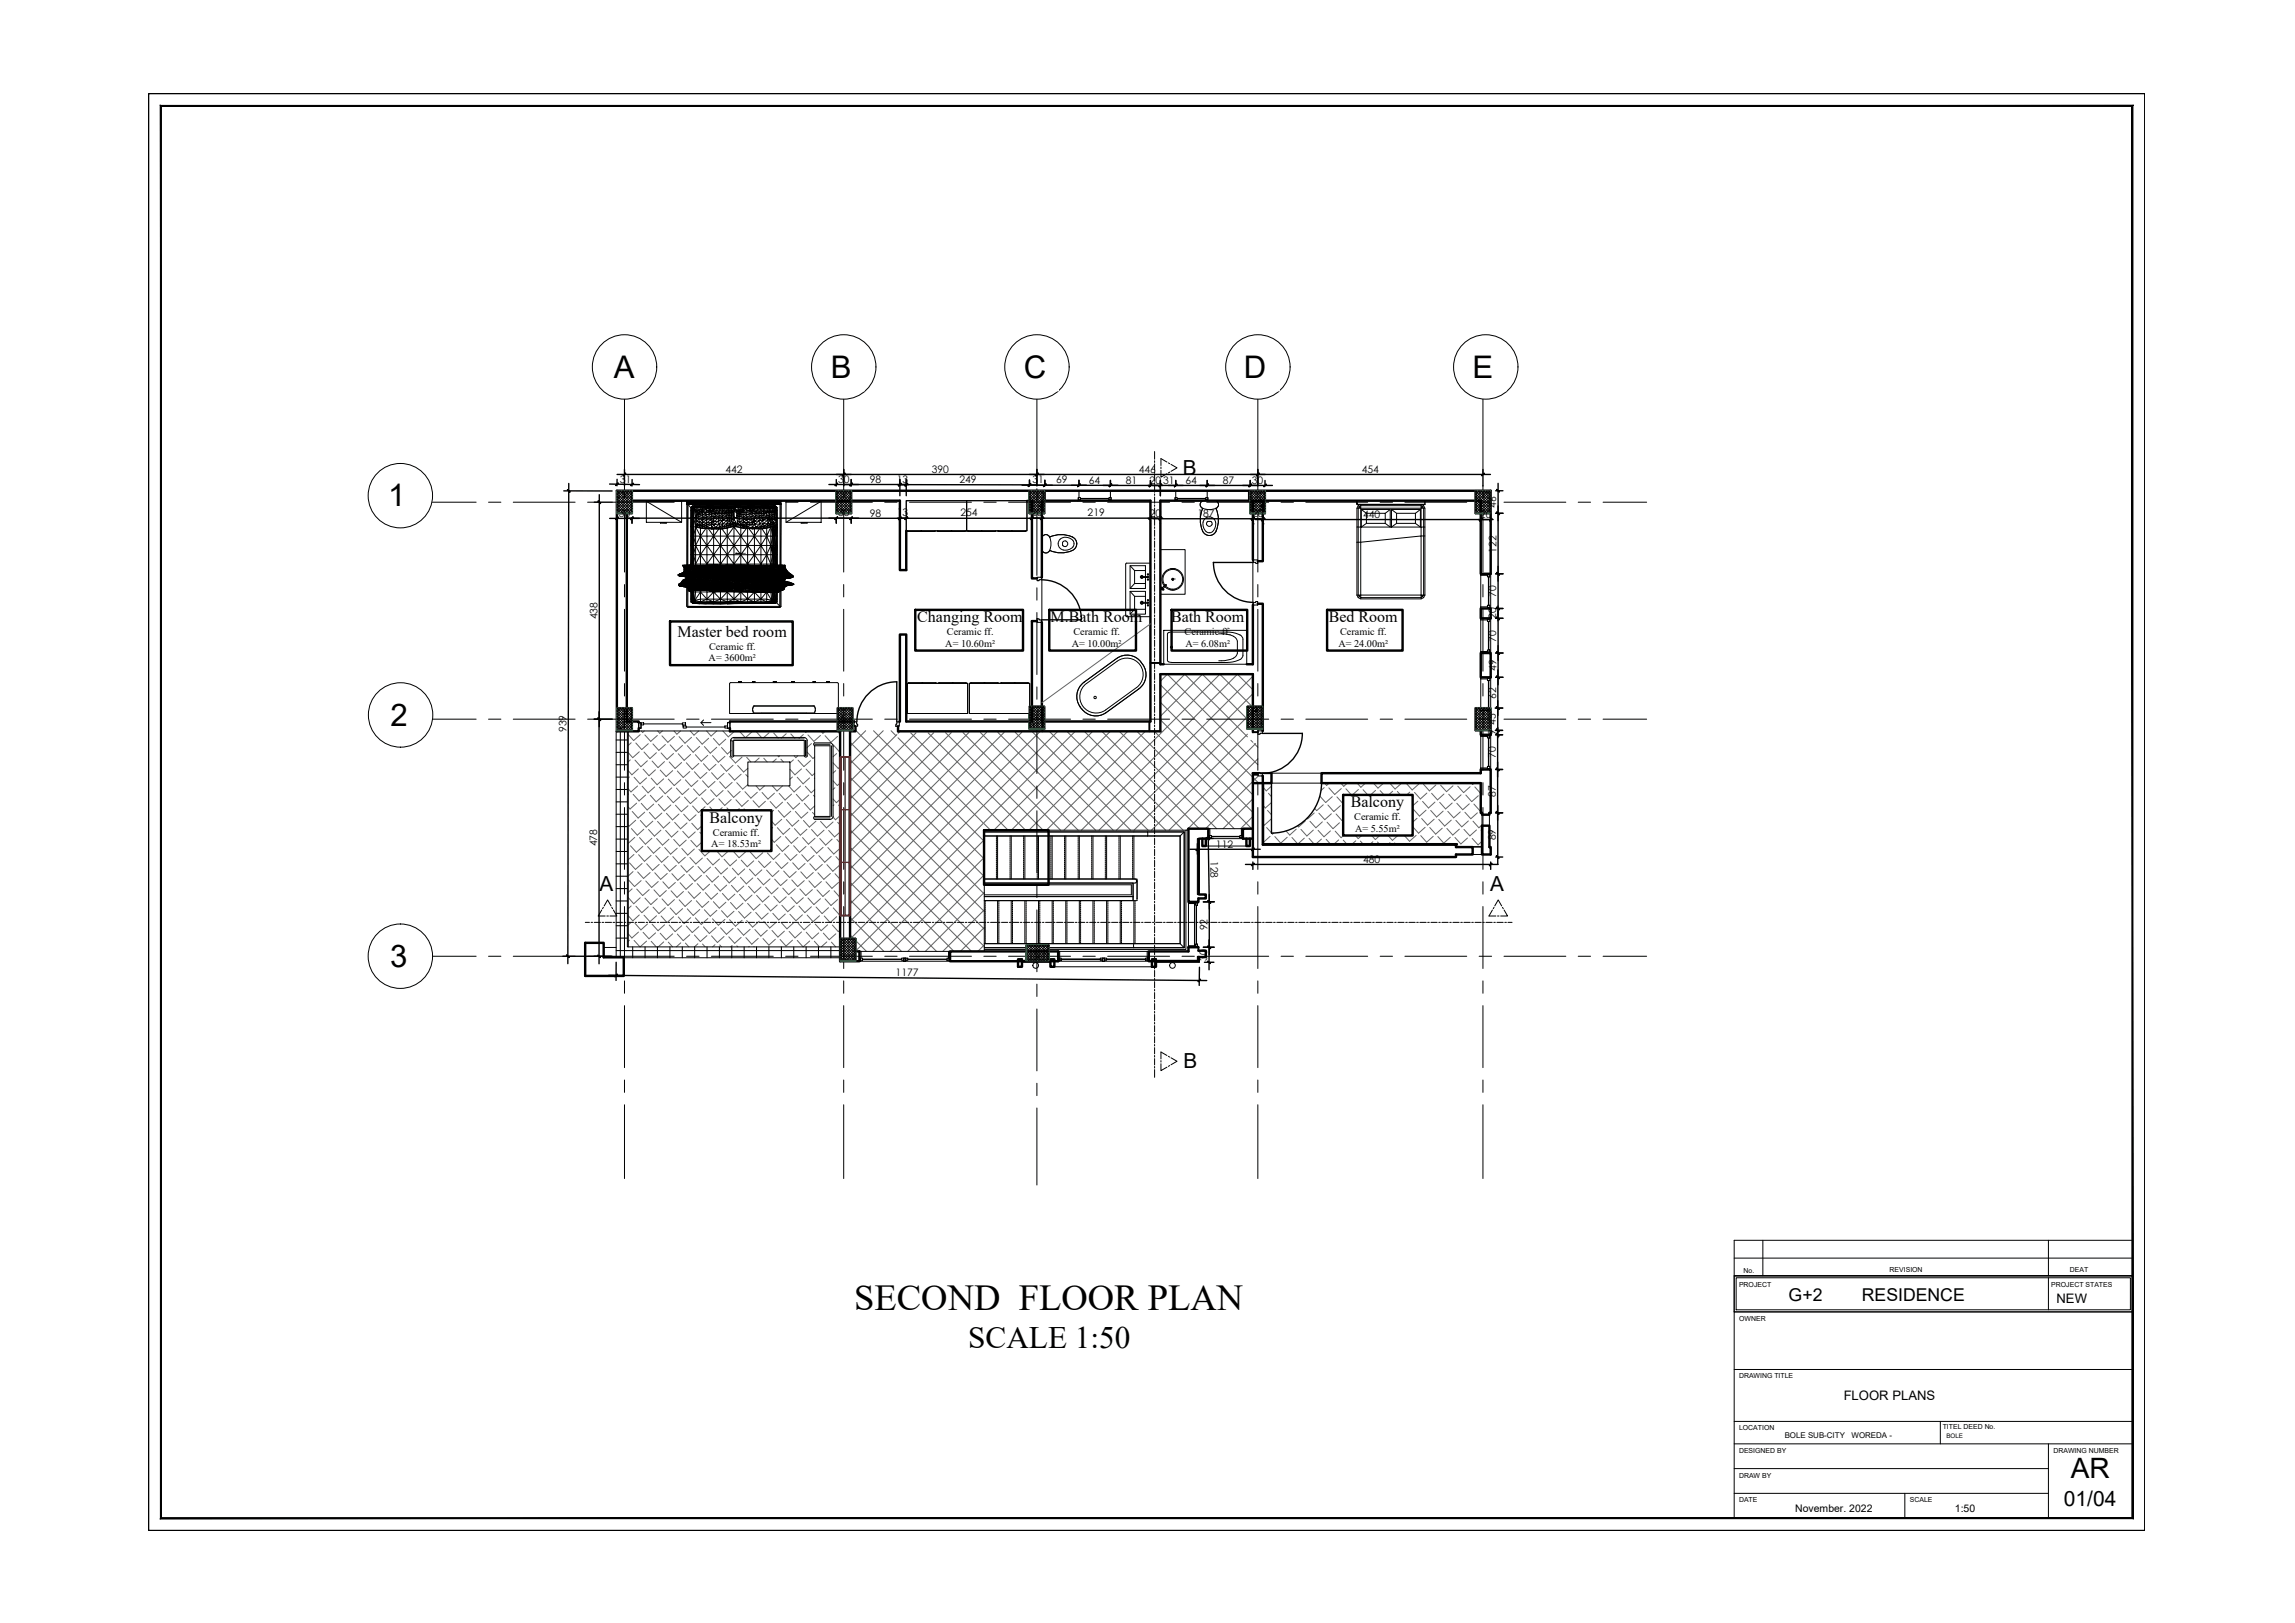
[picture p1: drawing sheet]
<svg xmlns="http://www.w3.org/2000/svg" width="420mm" height="297mm" viewBox="0 0 420 297" stroke-linecap="round" stroke-linejoin="round" font-family="sans-serif">
<defs><g id="words">
<text font-size="6.7" x="156.4" y="239.8">SECOND FLOOR PLAN</text>
<g font-size="5.7">
<text x="112.4" y="69.1">A</text>
<text x="152.1" y="69.1">B</text>
<text x="187.5" y="69.1">C</text>
<text x="227.7" y="69.1">D</text>
<text x="269.6" y="69.1">E</text>
<text x="71.1" y="92.7">1</text>
<text x="71.5" y="132.8">2</text>
<text x="71.4" y="177">3</text>
<text x="177.3" y="246.7">SCALE 1:50</text>
</g>
<text font-size="5.1" x="379.1" y="270.5">AR</text>
<text font-size="3.9" x="377.9" y="275.6">01/04</text>
<g font-size="3.8">
<text x="216.5" y="86.9">B</text>
<text x="109.8" y="163.1">A</text>
<text x="272.8" y="163.1">A</text>
<text x="216.7" y="195.4">B</text>
</g>
<g font-size="3.2">
<text x="327.5" y="238">G+2</text>
<text x="340.9" y="238">RESIDENCE</text>
</g>
<g font-size="2.9">
<text x="167.9" y="113.9">Changing Room</text>
<text x="192.3" y="113.9">M.Bath Room</text>
<text x="214.4" y="113.9">Bath Room</text>
<text x="243.3" y="113.9">Bed Room</text>
<text x="124" y="116.6">Master bed room</text>
<text x="247.3" y="147.7">Balcony</text>
<text x="129.9" y="150.5">Balcony</text>
</g>
<g font-size="2.4">
<text x="376.5" y="238.5">NEW</text>
<text x="337.5" y="256.2">FLOOR PLANS</text>
</g>
<g font-size="1.9">
<text x="113.5" y="88.3" transform="rotate(1 113.5 88.3)">31</text>
<text x="132.8" y="86.5">442</text>
<text x="153.4" y="88.3">30</text>
<text x="159.2" y="88.3">98</text>
<text x="164.2" y="88.4">13</text>
<text x="170.6" y="86.5">390</text>
<text x="175.6" y="88.4">249</text>
<text x="189" y="88.5">31</text>
<text x="193.3" y="88.5">69</text>
<text x="199.3" y="88.5">64</text>
<text x="206.1" y="88.5">81</text>
<text x="208.5" y="86.5">446</text>
<text x="210.5" y="88.5">20</text>
<text x="213" y="88.5">31</text>
<text x="217.1" y="88.5">64</text>
<text x="223.9" y="88.5">87</text>
<text x="229.2" y="88.5">30</text>
<text x="249.3" y="86.5">454</text>
<text x="113.3" y="94.5">30</text>
<text x="132.8" y="94.6">412</text>
<text x="153.4" y="94.5">30</text>
<text x="159.2" y="94.5">98</text>
<text x="164.2" y="94.5">13</text>
<text x="175.8" y="94.5">254</text>
<text x="188.8" y="94.5">20</text>
<text x="199.1" y="94.5">219</text>
<text x="210.5" y="94.5">20</text>
<text x="219.2" y="94.6">187</text>
<text x="229.2" y="94.6">20</text>
<text x="249.6" y="94.8">440</text>
<text x="270.9" y="94.7">20</text>
<text x="273.9" y="92.9" transform="rotate(-90 273.9 92.9)">46</text>
<text x="274" y="101.1" transform="rotate(-90 274 101.1)">122</text>
<text x="109.4" y="113.3" transform="rotate(-90 109.4 113.3)">438</text>
<text x="273.9" y="113.3" transform="rotate(-90 273.9 113.3)">20</text>
<text x="273.9" y="109.3" transform="rotate(-90 273.9 109.3)">70</text>
<text x="129.8" y="118.9">Ceramic ff.</text>
<text x="173.1" y="118.4">A= 10.60m²</text>
<text x="173.4" y="116.3">Ceramic ff.</text>
<text x="196.2" y="118.4">A= 10.00m²</text>
<text x="196.5" y="116.3">Ceramic ff.</text>
<text x="216.9" y="116.3">Ceramic ff.</text>
<text x="217" y="118.4">A= 6.08m²</text>
<text x="245" y="118.4">A= 24.00m²</text>
<text x="245.3" y="116.3">Ceramic ff.</text>
<text x="273.9" y="117.4" transform="rotate(-90 273.9 117.4)">70</text>
<text x="129.7" y="121">A= 3600m²</text>
<text x="273.9" y="122.8" transform="rotate(-90 273.9 122.8)">49</text>
<text x="273.9" y="127.9" transform="rotate(-90 273.9 127.9)">62</text>
<text x="103.7" y="134" transform="rotate(-90 103.7 134)">939</text>
<text x="273.9" y="134.6" transform="rotate(-90 273.9 134.6)">9</text>
<text x="273.9" y="132.7" transform="rotate(-90 273.9 132.7)">45</text>
<text x="273.9" y="138.8" transform="rotate(-90 273.9 138.8)">70</text>
<text x="273.9" y="145.9" transform="rotate(-90 273.9 145.9)">87</text>
<text x="109.4" y="154.9" transform="rotate(-90 109.4 154.9)">478</text>
<text x="130.2" y="155.1">A= 18.53m²</text>
<text x="130.5" y="152.9">Ceramic ff.</text>
<text x="222.6" y="155.1">112</text>
<text x="247.9" y="150.1">Ceramic ff.</text>
<text x="248.1" y="152.2">A= 5.55m²</text>
<text x="273.9" y="153.8" transform="rotate(-90 273.9 153.8)">89</text>
<text x="221.6" y="157.6" transform="rotate(89 221.6 157.6)">128</text>
<text x="249.6" y="157.9">480</text>
<text x="221.1" y="170.3" transform="rotate(-90 221.1 170.3)">92</text>
<text x="164" y="178.7" transform="rotate(1 164 178.7)">1177</text>
<text x="221" y="175.8" transform="rotate(-90 221 175.8)">30</text>
<text x="328.7" y="276.7">November. 2022</text>
<text x="357.9" y="276.7">1:50</text>
</g>
<g font-size="1.4">
<text x="326.7" y="263.1">BOLE SUB-CITY</text>
<text x="339" y="263.1">WOREDA -</text>
</g>
<g font-size="1.3">
<text x="319.2" y="232.9">No.</text>
<text x="345.9" y="232.8">REVISION</text>
<text x="379" y="232.8">DEAT</text>
<text x="318.4" y="235.5">PROJECT</text>
<text x="375.5" y="235.5">PROJECT STATES</text>
<text x="318.4" y="241.7">OWNER</text>
<text x="318.4" y="252.3">DRAWING TITLE</text>
<text x="318.4" y="261.8">LOCATION</text>
<text x="355.7" y="261.5">TITEL DEED No.</text>
<text x="318.4" y="265.9">DESIGNED BY</text>
<text x="375.9" y="265.9">DRAWING NUMBER</text>
<text x="318.4" y="270.4">DRAW BY</text>
<text x="318.4" y="275">DATE</text>
<text x="349.7" y="274.9">SCALE</text>
</g>
<text font-size="1.1" x="356.3" y="263.2">BOLE</text>
<g font-size=".3">
<text x="134.7" y="101.4">Box02</text>
<text x="134.7" y="101.4">Line01</text>
<text x="134.7" y="101.4">p llow01</text>
<text x="134.7" y="101.4">ChamferBox</text>
<text x="134.7" y="101.4">ChamferBo0</text>
<text x="134.7" y="101.4">blanket</text>
<text x="134.9" y="101.4">i</text>
</g>
</g></defs>
<!-- layer: Wall -->
<g fill="none" stroke="#636466" stroke-width=".18">
<path d="M115 134.4l1 1.1 1.2-1M115.4 139.1l-.4 .3M115.6 135.9l-.6 .5M116.3 139.1l1 1.2 1.2-1.1M116.4 136l1.1 1.2 1.2-1.1M117 137.6l-1.2 1.1-.8-.9M117.4 133.8l.3 .3 .3-.3M117.9 137.6l1.1 1.2 1.2-1M118.1 134.5l1 1.2 1.2-1.1M119.4 139.3l1.1 1.2 1.2-1.1M119.5 136.2l1.1 1.1 1.2-1M120.4 133.8l.4 .4 .5-.4"/>
<path d="M121 137.8l1.1 1.2 1.2-1.1M121.2 134.7l1.1 1.2 1.2-1.1M122.5 139.5l1.1 1.1 1.2-1M122.7 136.3l1.1 1.2 1.2-1.1M123.4 133.8l.5 .6 .7-.6M124.2 138l1.1 1.2 1.1-1.1M124.3 134.8l1.1 1.2 1.2-1.1M125.7 139.6l1 1.2 1.2-1.1M125.8 136.5l1.1 1.2 1.2-1.1M126.4 133.8l.6 .7 .9-.7M127.3 138.1l1.1 1.2 1.2-1.1M127.5 135l1.1 1.2 1.1-1.1"/>
<path d="M128.8 139.8l1.1 1.2 1.2-1.1M129 136.6l1 1.2 1.2-1M129.4 133.8l.8 .9 1-.9M130.4 138.3l1.1 1.2 1.2-1.1M130.6 135.2l1.1 1.2 1.2-1.1M131.9 139.9l1.1 1.2 1.2-1M132.1 136.8l1.1 1.2 .7-.6M132.3 133.8l1 1.1 1.2-1.1M133.6 138.5l1 1.1 1.3-1M133.7 135.3l.4 .4M135.4 133.8l1 1.2M136.7 138.6l.8 .9"/>
<path d="M137.7 133.9l-1.2 1.1M138.5 134l1 1.1M139 138.7l-.8 .8M139.8 138.8l.6 .7M140.8 134.1l-1.1 1M141.7 134.2l.8 .9M142.1 138.9l-.6 .6M142.4 138.3l.2 .2 .1-.2M143 138.9l.4 .6M143.9 134.3l-.9 .8M144.4 133.8h.1M144.8 134.3l.7 .8"/>
<path d="M145.3 139.1l-.7 .5M145.4 138.3l.3 .4 .4-.4M146.1 139.1l1.1 1.2 1.2-1.1M147.1 134.4l-.8 .7M147.3 133.8l.2 .2 .2-.2M147.8 137.6l1 1.2 .3-.3M147.9 134.5l1.1 1.2 1.2-1.1M148.6 136.1l-.9 .8M150.3 133.8l.4 .4 .4-.4M151.1 134.6l1 1.3 1.2-1.1M152.5 139.6l1 1 .3-.3M152.5 136.3l1.1 1.2 .2-.2"/>
<path d="M153.2 137.9l-.7 .6M153.3 133.8l.5 .6M115.1 145.3l-.1 .1M115.2 142.2l-.2 .2M115.3 157.9l1 1.2 1.2-1.1M115.4 154.8l1.1 1.2 1.2-1.1M115.6 151.6l1.1 1.3 1.2-1.1M115.7 148.5l1.1 1.2 1.2-1.1M115.9 159.5l-.9 .8M115.9 145.4l1.1 1.2 1.2-1.1M116.1 156.4l-1.1 .9M116.1 142.2l1.1 1.3 1.2-1.1"/>
<path d="M116.2 153.3l-1.2 1M116.4 150.1l-1.2 1.1-.2-.2M116.6 147l-1.3 1.1-.3-.4M116.7 143.9l-1.2 1-.5-.5M116.7 159.6l1.1 1.2 1.2-1.1M116.9 140.7l-1.2 1.1-.7-.7M116.9 156.4l1.1 1.2 1.2-1M117.1 153.3l1.1 1.2 1.1-1.1M117.2 150.2l1.1 1.2 1.2-1.1M117.4 147l1.1 1.2 1.2-1M117.6 143.9l1 1.2 1.3-1.1M117.7 140.8l1.1 1.2 1.2-1.1"/>
<path d="M118.4 158.1l1.1 1.2 1.2-1.1M118.6 154.9l1 1.3 1.2-1.1M118.7 151.8l1.1 1.2 1.2-1.1M118.9 148.7l1.1 1.2 1.2-1.1M119 145.5l1.1 1.3 1.2-1.1M119.2 142.4l1.1 1.2 1.2-1.1M119.9 159.7l1.1 1.2 1.2-1M120 156.6l1.1 1.2 1.2-1.1M120.2 153.5l1.1 1.2 1.2-1.1M120.4 150.3l1.1 1.2 1.1-1M120.5 147.2l1.1 1.2 1.2-1.1M120.7 144.1l1.1 1.2 1.2-1.1"/>
<path d="M120.9 140.9l1 1.2 1.3-1.1M121.5 158.2l1.1 1.3 1.2-1.1M121.7 155.1l1.1 1.2 1.2-1.1M121.9 152l1 1.2 1.2-1.1M122 148.9l1.1 1.2 1.2-1.1M122.2 145.7l1.1 1.2 1.2-1.1M122.4 142.6l1 1.2 1.2-1.1M123 159.9l1.1 1.2 1.2-1.1M123.2 156.8l1.1 1.2 1.2-1.1M123.3 153.6l1.1 1.2 1.2-1M123.5 150.5l1.1 1.2 1.2-1.1M123.7 147.4l1 1.2 1.2-1.1"/>
<path d="M123.8 144.2l1.1 1.2 1.2-1.1M124 141.1l1.1 1.2 1.2-1.1M124.7 158.4l1 1.2 1.2-1.1M124.8 155.3l1.1 1.2 1.2-1.1M125 152.2l1.1 1.1 1.2-1M125.2 149l1 1.2 1.2-1.1M125.3 145.9l1.1 1.2 1.2-1.1M125.5 142.7l1.1 1.2 1.2-1M126.3 156.9l1.1 1.2 1.2-1.1M126.5 153.8l1.1 1.2 .9-.9M126.6 150.7l1.1 1.2 .8-.7M126.8 147.5l1.1 1.2 1.2-1.1"/>
<path d="M127 144.4l1 1.2 1.3-1.1M127.1 141.3l1.1 1.2 1.2-1.1M127.8 158.6l1.1 1.2 1.2-1.1M128 155.5l1 1.1 1-.8M128.1 152.3l.4 .4M128.3 149.2l.2 .2M128.4 146l1.1 1.2 1.2-1M128.6 142.9l1.1 1.2 1.2-1.1M129.4 157.1l1.1 1.2 1.2-1.1M129.9 147.7l.6 .6M130.1 144.6l1.1 1.2 1.2-1.1M130.3 141.4l1 1.2 1.3-1.1"/>
<path d="M130.9 158.7l1.1 1.2 1.2-1M131.2 155.8l1 1 1.2-1M131.6 146.2l1.1 1.2 1.2-1.1M131.7 143.1l1.1 1.2 1.2-1.1M132.2 147.8l-.5 .5M132.6 157.3l1.1 1.2 1.2-1.1M133.1 147.9l.4 .4M133.2 144.7l1.1 1.2 1.2-1M133.4 141.6l1.1 1.2 1.2-1.1M134.1 158.9l1.1 1.2 1.1-1.1M134.2 155.8l1.1 1.2 1.2-1.1M134.7 146.4l1.1 1.2 1.2-1.1"/>
<path d="M134.9 143.2l1.1 1.2 .9-.8M135.1 140.1l1 1.2 .8-.7M135.3 148l-.3 .3M135.7 157.4l1.1 1.2 1.2-1M136.2 148l.3 .3M136.4 144.9l1.1 1.2 1.1-1.1M136.5 141.8l.4 .4M137.2 159.1l1.1 1.2 1.2-1.1M137.4 155.9l1 1.2 1.2-1M137.9 146.5l1 1.2 1.2-1.1M138.4 143.8l.7 .8 .9-.8M138.5 148.1l-.2 .2"/>
<path d="M138.9 157.6l1 1.2 1.2-1.1M139.3 148.2l.2 .1M139.5 145l1.1 1.2 1.2-1M140.3 159.2l1.1 1.2 1.2-1.1M140.5 156.1l1.1 1.2 1.2-1.1M141 146.7l1.1 1.2 1.2-1.1M141.3 154.6h-.1M141.4 143.8l.8 1 1.1-1M141.5 151.4l-.3 .2M141.6 148.3l-.4 .4M142 157.8l1.1 1.1 1.2-1M142.1 154.6l1.1 1.2 1.2-1.1"/>
<path d="M142.3 151.5l1.1 1.2 1.2-1.1M142.5 148.3l1.1 1.2 1.2-1M142.6 145.2l1.1 1.2 1.2-1.1M142.9 153.1l-1.2 1.1-.5-.6M143.1 150l-1.2 1-.7-.7M143.5 159.4l1.1 1.2 1.2-1.1M143.6 156.3l1.1 1.2 1.2-1.1M143.8 153.1l1.1 1.2 1.2-1M144 150l1 1.2 1.2-1.1M144.1 146.9l1.1 1.2 1.2-1.1M144.4 143.8l1 1.1 1.2-1M145.1 142.2l-.5 .4"/>
<path d="M145.1 157.9l1.1 1.2 1.2-1.1M145.3 154.8l1.1 1.2 1.2-1.1M145.4 151.6l1.1 1.3 1.2-1.1M145.6 148.5l1.1 1.2 1.2-1.1M145.8 145.4l1.1 1.2 1.2-1.1M146 142.2l1 1.3 1.2-1.1M146.6 159.6l1.1 1.2 1.2-1.1M146.7 140.7l-1.2 1.1-.9-1M146.8 156.4l1.1 1.2 1.1-1M146.9 153.3l1.1 1.2 1.2-1.1M147.1 150.2l1.1 1.2 1.2-1.1M147.3 147l1 1.2 .8-.7"/>
<path d="M147.4 143.9l1.1 1.2 .6-.6M147.6 140.8l1.1 1.2 .4-.5M148.3 158.1l1 1.2 1.2-1.1M148.4 154.9l1.1 1.3 1.2-1.1M148.6 151.8l1.1 1.2 1.2-1.1M148.7 148.7l.4 .4M148.9 145.5l.2 .3M149.1 142.4v.1M149.7 159.7l1.1 1.2 1.2-1M149.9 156.6l1.1 1.2 1.2-1.1M150.1 153.5l1.1 1.2 1.1-1.1M150.2 150.3l1.1 1.2 1.2-1.1"/>
<path d="M151.4 158.2l1.1 1.3 1.2-1.1M151.6 155.1l1 1.2 1.2-1M151.7 152l1.1 1.2 1-.9M152.5 142.9l.8 .9 .5-.5M152.5 146.2l.6 .7 .7-.6M152.7 147.3l-.2 .2M152.9 144.2l-.4 .3M152.9 159.9l.9 1M153 141l-.5 .5M153 156.8l.8 .8M153.2 153.6l.6 .7M153.4 150.5l.4 .5"/>
<path d="M153.5 147.3l.3 .4M153.7 144.2l.1 .1M153.8 149.3l-.8 .7-.5-.5M231.4 145.1v.1M231.9 151.5l.9 .9M232.1 148.3l.7 .8M232.2 145.2l.6 .6M232.5 153.1l-1.1 1M232.7 149.9l-1.2 1.1-.1-.1M232.8 143.9l-1 .8-.4-.5M232.8 146.9l-1.1 1-.3-.4M233.2 152.5l-.2 .2-.2-.2"/>
<path d="M233.4 153.1l1.1 1.2 1.2-1.1M236.5 153.3l1.1 1.2 1.2-1.1M237.3 151.8l-1.2 1-.7-.7M238.2 151.8l1.1 1.2 1.1-1.1M239 150.3l-1.2 1-.2-.2M239.7 153.4l.9 1.1M239.8 150.3l1.1 1.2 1.2-1.1M240.6 148.8l-1.2 1.1-.1-.2M241.3 152l1.1 1.1 1.2-1M241.5 148.8l1 1.2 1.2-1.1M241.6 145.7l1.1 1.2 1.2-1.1M241.9 153.6l-1 .9"/>
<path d="M242.3 147.3l-1.2 1.1-.4-.5M242.4 144.2l-.6 .5M242.5 143.3l.4 .4 .4-.4M242.8 153.6l.8 .9M243 150.5l1 1.2 1.2-1.1M243.1 147.3l1.1 1.2 1.2-1M243.3 144.2l1.1 1.2 1.2-1.1M244.4 152.1l1.1 1.2 .5-.4M244.6 149l1.1 1.2 .2-.2M244.8 145.8l1.1 1.2M245.1 153.7l-.9 .8M245.5 143.3l.5 .6 .7-.6"/>
<path d="M245.9 153.8l.7 .7M246.4 144.4l1 1.1M248.1 152.9l.6 .6 .6-.6M248.2 153.9l-.7 .6M248.5 143.3l.6 .8 .9-.8M248.7 144.5l-1.1 1M249.1 153.9l.5 .6M249.5 144.5l.9 1M251.1 152.9l.7 .8 .8-.8M251.3 154.1l-.5 .4M251.4 143.3l.9 .9 1-.9M251.8 144.7l-.9 .8"/>
<path d="M252.2 154.1l.3 .4M252.7 144.7l.7 .8M254.1 152.9l.8 .9 1-.9M254.4 143.3l1 1.1 1.2-1.1M254.5 154.2l-.3 .3M255 144.8l-.8 .7M255.3 154.3l.2 .2M255.8 144.9l.6 .6M257.5 143.4l1 1.2 1.2-1.1M257.6 154.4l-.1 .1M258.1 145l-.6 .5M258.5 154.4v.1"/>
<path d="M258.6 151.3l1.1 1.2 1.2-1.1M258.8 148.2l1.1 1.2 1.2-1.1M259 145l1 1.2 1.2-1.1M259.3 152.9l-1.3 1.1-.9-1.1M259.4 149.8l-.8 .7M259.6 146.6l-1 .9M260.1 152.9l1.1 1.2 1.2-1M260.3 149.8l1.1 1.2 1.2-1.1M260.4 146.7l1.1 1.2 1.2-1.1M260.6 143.5l1.1 1.2 1.2-1M261.8 151.5l1 1.2 1.2-1.1M261.9 148.3l1.1 1.2 1.2-1.1"/>
<path d="M262.1 145.2l1.1 1.2 1.2-1.1M263.2 153.1l1.1 1.2 1.2-1.1M263.4 150l1.1 1.2 1.2-1.1M263.6 146.8l1.1 1.2 1.2-1M263.7 143.7l1.1 1.2 1.2-1.1M264.9 151.6l1.1 1.2 1.2-1M265.1 148.5l1 1.2 1.2-1.1M265.2 145.4l1.1 1.1 1.2-1M266.4 153.3l1 1.2 1.3-1.1M266.4 143.3h.2M266.5 150.1l1.1 1.2 1.2-1.1M266.7 147l1.1 1.2 1.2-1.1"/>
<path d="M266.9 143.9l1.1 1.2 1.1-1.1M267 154.9h-.1M267.9 154.9h.1M268 151.8l1.1 1.2 1.2-1.1M268.2 148.7l1.1 1.1 1.2-1M268.4 145.5l1 1.2 1.2-1.1M269.4 143.3l.2 .3 .3-.3M269.5 153.4l1.1 1.2 .7-.6M269.7 150.3l1 1.2 .6-.5M269.8 147.2l1.1 1.2 .2-.2M270 144l1.1 1.2M271.1 145.2h.1"/>
<path d="M271.2 151.9l.1 .2M115 164.3l1 1.1 1.2-1.1M115.1 161.1l1.1 1.1 1.2-1M115.2 172.1l-.2 .2M115.4 168.9l-.4 .4M115.6 165.8l-.6 .5M115.7 162.7l-.7 .6M116.1 172.1l1.1 1.2 1.2-1.1M116.3 169l1 1.2 1.2-1.1M116.4 165.8l1.1 1.2 1.2-1M116.6 162.7l1.1 1.2 1.2-1.1M116.9 170.6l-1.2 1.1-.7-.8"/>
<path d="M117 167.5l-1.1 1-.9-.9M117.7 170.6l1.1 1.2 1.2-1.1M117.9 167.5l1.1 1.2 1.2-1.1M118.1 164.4l1.1 1.2 1.1-1.1M118.2 161.2l1.1 1.2 1.2-1.1M119.2 172.3l.9 1M119.4 169.1l1.1 1.2 1.2-1M119.6 166l1 1.2 1.2-1.1M119.7 162.9l1.1 1.2 1.2-1.1M120.9 170.8l1 1.2 1.3-1.1M121 167.6l1.1 1.3 1.2-1.1M121.2 164.5l1.1 1.2 1.2-1.1"/>
<path d="M121.4 161.4l1 1.2 1.2-1.1M121.5 172.4l-1 .9M122.4 172.4l.7 .9M122.5 169.3l1.1 1.2 1.2-1.1M122.7 166.2l1.1 1.2 1.2-1.1M122.9 163l1 1.2 1.2-1M124 170.9l1.1 1.3 1.2-1.1M124.2 167.8l1.1 1.2 1.2-1.1M124.3 164.7l1.1 1.2 1.2-1.1M124.5 161.6l1.1 1.2 1.2-1.1M124.6 172.6l-.8 .7M125.5 172.6l.6 .7"/>
<path d="M125.7 169.5l1 1.2 1.2-1.1M125.8 166.3l1.1 1.2 1.2-1M126 163.2l1.1 1.2 1.2-1.1M126.1 160.1l1.1 1.2 1.2-1.1M127.1 171.1l1.1 1.2 1.2-1.1M127.3 168l1.1 1.2 1.2-1.1M127.5 164.9l1.1 1.2 1.2-1.1M127.6 161.7l1.1 1.2 1.2-1.1M127.8 172.7l-.7 .6M128.6 172.8l.5 .5M128.8 169.6l1.1 1.2 1.2-1M129 166.5l1 1.2 1.2-1.1"/>
<path d="M129.1 163.4l1.1 1.2 1.2-1.1M129.3 160.2l1.1 1.2 1.2-1.1M130.3 171.3l1 1.2 1.3-1.1M130.4 168.2l1.1 1.1 1.2-1M130.6 165l1.1 1.2 1.2-1.1M130.8 161.9l1.1 1.2 1.1-1.1M130.9 172.9l-.4 .4M131.8 172.9l.3 .4M131.9 169.8l1.1 1.2 1.2-1.1M132.1 166.7l1.1 1.2 1.2-1.1M132.3 163.5l1 1.2 1.2-1.1M132.4 160.4l1.1 1.2 1.2-1.1"/>
<path d="M133.4 171.5l1.1 1.1 1.2-1M133.6 168.3l1 1.2 1.3-1.1M133.7 165.2l1.1 1.2 1.2-1.1M133.9 162l1.1 1.2 1.2-1M134 173l-.2 .3M134.9 173.1l.2 .2M135.1 170l1 1.2 1.2-1.1M135.2 166.8l1.1 1.2 1.2-1.1M135.4 163.7l1.1 1.2 1.2-1.1M135.6 160.6l1 1.2 1.2-1.1M136.6 171.6l1 1.2 1.2-1.1M136.7 168.5l1.1 1.2 1.2-1.1"/>
<path d="M136.9 165.3l1.1 1.2 1.2-1M137 162.2l1.1 1.2 1.2-1.1M137.2 173.2l-.1 .1M138 173.3h.1M138.2 170.1l1.1 1.2 1.2-1M138.4 167l1 1.2 1.2-1.1M138.5 163.9l1.1 1.2 1.2-1.1M138.7 160.7l1.1 1.2 1.2-1M139.7 171.8l1.1 1.2 1.2-1.1M139.8 168.6l1.1 1.2 1.2-1M140 165.5l1.1 1.2 1.2-1.1M140.2 162.4l1.1 1.2 1.2-1.1"/>
<path d="M141.3 170.3l1.1 1.2 1.2-1.1M141.5 167.2l1.1 1.2 1.2-1.1M141.7 164l1 1.2 1.2-1.1M141.8 160.9l1.1 1.2 1.2-1.1M142.8 171.9l1.1 1.3 1.2-1.1M143 168.8l1.1 1.2 1.2-1.1M143.1 165.7l1.1 1.2 1.2-1.1M143.3 162.5l1.1 1.2 1.2-1M144.5 170.5l1 1.1 1.2-1M144.6 167.3l1.1 1.2 1.2-1.1M144.8 164.2l1.1 1.2 1.2-1.1M145 161l1 1.2 1.2-1"/>
<path d="M146 172.1l1 1.2 1.2-1.1M146.1 169l1.1 1.2 1.2-1.1M146.3 165.8l1 1.2 1.3-1M146.4 162.7l1.1 1.2 1.2-1.1M147.6 170.6l1.1 1.2 1.2-1.1M147.8 167.5l1.1 1.2 1.1-1.1M147.9 164.3l1.1 1.3 1.2-1.1M148.1 161.2l1.1 1.2 1.2-1.1M149.1 172.3l.9 1M149.3 169.1l1 1.2 1.2-1M149.4 166l1.1 1.2 1.2-1.1M149.6 162.9l1.1 1.2 1.2-1.1"/>
<path d="M150.7 170.8l1.1 1.2 1.2-1.1M150.9 167.6l1.1 1.3 1.2-1.1M151.1 164.5l1 1.2 1.2-1.1M151.2 161.4l1.1 1.2 1.2-1.1M151.4 172.4l-1 .9M152.2 172.4l.8 .9M152.4 169.3l1.1 1.2 .3-.3M152.6 166.2l1 1.2 .2-.2M152.7 163l1.1 1.2M153.8 164.2h.1M153.8 173.2l-.1 .1"/>
</g>
<!-- layer: 0 -->
<g fill="none" stroke="#636466" stroke-width=".19">
<path d="M155.6 139.1l24.6 24.5M155.6 135.8l24.5 24.6M156.7 133.7l23.4 23.4M158.5 133.7l-2.9 2.9M159.9 133.7l20.2 20.1-20.3 20.3M161.7 133.7l-6.1 6.1M163.1 133.7l.9 .9M164.2 134.4l-8.6 8.6M164.4 135l15.6 15.6M164.9 133.7l-.5 .5M166.7 134.1l13.2 13.2M167.7 134.1l-12.1 12.1"/>
<path d="M169.9 134.1l10 10M170.9 134.1l-15.3 15.3M173.1 134.1l6.8 6.7M174.2 134.1l-18.5 18.5M176.3 134.1l3.5 3.5M177.4 134.1l-21.7 21.7M179.5 134.1l17.9 17.8M179.8 137.6l14.4 14.3M180.6 134l-24.9 25M182.7 134l17.9 17.9M183.8 134l-28.1 28.2M185.9 134l17.9 17.9"/>
<path d="M187.1 134l-7.2 7.2M189 134l18 17.9M190.3 134l-10.3 10.3M192.2 134l18 17.9M193.5 134l-13.4 13.5M195.4 133.9l18 18M196.8 133.9l-16.7 16.7M198.6 133.9l18 18M200 133.9l-18 18M201.8 133.9l17.7 17.8M203.2 133.9l-18 18M205 133.9l17.7 17.8"/>
<path d="M206.4 133.9l-18 18M208.2 133.9l17.8 17.8M209.7 133.9l-18.1 18M211.4 133.9l.9 .9M212.4 134.4l-17.6 17.5M212.4 131.7l17 17M212.4 128.5l17 17M212.4 125.3l17.9 17.9M212.4 134.9l16.8 16.8M213.7 123.4l16.6 16.6M213.7 123.4l-1.3 1.3M216.9 123.4l11.5 11.5"/>
<path d="M216.9 123.4l-4.5 4.5M220.1 123.4l8.3 8.2M220.1 123.4l-7.7 7.7M223.3 123.4l6.1 6M223.3 123.4l-10.9 10.9M226.5 123.4l2.9 2.8M226.6 123.4l-28.6 28.5M228.4 134.4l-17.6 17.5M229 135.5l.4 .4M229.4 123.8l-28.2 28.1M229.4 127l-25 24.9M229.4 130.2l-21.8 21.7"/>
<path d="M229.6 136.1l.7 .7M229.9 136.1l-15.9 15.8M230.3 138.9l-13.1 13M155.6 142.3l24.6 24.5M155.6 148.7l24.6 24.5M155.6 145.5l24.6 24.5M155.7 158.3l15.8 15.8M155.7 155.1l19 19M155.7 151.9l22.2 22.2M179.9 141.2l-24.2 24.2M179.9 144.4l-24.2 24.2M179.9 140.9l11.1 11"/>
<path d="M179.9 147.5l-24.2 24.3M180 144.2l7.8 7.7M180 150.7l-23.4 23.4M180.1 147.4l4.5 4.5M180.1 157l-17.1 17.1M180.1 150.7l1.2 1.2M180.2 157.2h.1M180.2 156.9v.1M229.4 146.2l-5.5 5.5M229.4 149.4l-2.3 2.3M230.3 142.1l-9.6 9.6M155.7 168l6.1 6.1"/>
<path d="M155.7 164.8l9.3 9.3M155.7 161.6l12.5 12.5M155.7 171.2l2.9 2.9M180.1 163.4l-10.7 10.7M180.1 160.2l-13.9 13.9M180.2 163.3v.1M180.2 160.4h.1M180.2 160.1h.1M180.2 166.5l-7.6 7.6M180.2 169.7l-4.4 4.4M180.2 172.9l-1.2 1.2"/>
</g>
<!-- layer: A-WALL -->
<g fill="none" stroke="#000" stroke-width=".44">
<path d="M114.8 93.9v38.1h2.1v.3M115.7 91.6h49M188.9 91.6v14.3h1M229.4 91.6v10.9M231.2 91.6v11.1h-.9M189.9 113.7h-1v18.3h-23M190.7 105.6v-14h19.9v40.4h-19.9v-18.1M229.4 110.7v10.9h-1.2M230.3 110.5h.9v23.3M271.1 119.5h1.8v4.5h-1.8zM271.1 111.4h1.8v1.8h-1.8zM133.6 133.3v.5h20.2v42.1h3.5v-1.8h-.7"/>
<path d="M133.6 132l22.8 .1M156.6 132.9v.9h-1v38M213 121.6h-.6v-30h58.7v13.4h1.8v-15.2h-160v44h4v-.5M229.4 123.4v10.6M229.4 123.4h-17v10.4h-48v-.9M272.9 130.3v4.2h-1.8v-.8M219.6 153.5h1.6v-1.8h-3.6v13.4h1.8v-.7h1.4v-.7h-1.2M220.1 153.5v1.3h.7v-1.3M228.2 153.5v1.3h.6v-1.3M229.4 151.7h-1.9v1.8h1.9M230.3 141.5h-.9v15.4h37.2v-.5h3v-1.4h-3v-.4h-35.4v-12.6M232.8 141.5v1.8h-3.4"/>
<path d="M241.9 141.5h29.2v-.7h1.8v8h-.2v.3h-1.4v-.3h-.2v-5.5h-29.2zM271.3 151.1h1.4v3.9h.2v1.4h-1.6zM107.1 172.6h3.4v2.6h3.7v3.4h-7.1zM173.9 174.1h19.8v1.8h-19.8zM187.1 175.6h-.7v1.3h.7v-.8M192.3 175.8v-.2h.7v1.3h-.7v-.8M211.6 175.6h-.7v1.3h.7v-.8M219.4 173.4h-1.8v.7h-7.3v1.8h9.1v-.7h1.4v-1.2h-1.4"/>
</g>
<g fill="none" stroke="#000" stroke-width=".36">
<path d="M188 91.6h.9M191.3 89.8v1.8M228.6 89.8v1.8M190.7 105.6h.1M190.7 113.9h.1M229.4 102.5h.1M229.4 110.7h.1M133.6 132v.3M164.7 132l-.1 .1M190.8 132v1.8M210.4 132v1.8M210.6 121.3h1.8"/>
<path d="M229.4 134h.9M231.1 133.8h.1M272.9 130.3v-.7h-2.8v4.1h1M219.4 153.5v10.2M229.4 141.8h.9M230.7 141.5h2.1M231.1 142h.1M187.1 175.6v.2M211.6 175.6v.2M219.4 173.4v.6"/>
</g>
<g fill="none" stroke="#000" stroke-width=".18">
<path d="M271.1 105v6.4M271.1 113.2v6.3M272.9 105v6.4M272.9 113.2v6.3M271.1 124v5.6M271.1 134.5v6.3M272.9 124v6.3M272.9 134.5v6.3M220.8 154.8h7.4M221.2 153.5h6.3M221.2 151.7h6.3M232.8 143.3h9.1"/>
<path d="M232.8 141.5h9.1M269.6 156.4h1.7M269.6 155h1.7M271.3 149.1v2M272.7 149.1v2M110.5 173.4h2.3M157.3 174.1h16.6M157.3 175.9h8.2M165.8 175.9h8.1M193 176.9h17.9M193.7 175.6h8.2M193.7 174.1h16.6"/>
<path d="M193.7 175.9h8.2M202.2 175.6h8.1M202.2 175.9h8.1"/>
</g>
<!-- layer: A-FLOR -->
<path d="M190.7 105.6v8.3M229.4 102.5v8.2M115 133.8v39.5M116.9 133.8h16.7M180.2 153v7.9M184.2 151.9h33.4M231.4 143.3v11.2M266.7 154.5v.4h4.6M180.2 161.9v12.2M217.6 165.1v8.3M218.7 165.1v8.3" fill="none" stroke="#000" stroke-width=".18"/>
<!-- layer: A-GLAZ -->
<g fill="none" stroke="#000" stroke-width=".19">
<path d="M197.2 89.8h.3v1.3h-.1v.5h-.2M197.4 91.1h.4v.4h-.4zM203 91.1h.4v.4h-.4zM203.6 89.8h-.3v1.3h.1v.5h.2M215 89.8h.3v1.3h-.2v.5h-.1M215.1 91.1h.4v.4h-.4zM220.7 91.1h.4v.4h-.4zM221.3 89.8h-.3v1.3h.1v.5h.2M271.1 111.4v-.3h1.2v.1h.6v.2M271.1 105v.3h1.2v-.1h.6v-.2M271.1 119.5v-.3h1.2v.1h.6v.2M271.1 113.2v.3h1.2v-.2h.6v-.1"/>
<path d="M272.3 110.8h.4v.4h-.4zM272.3 105.2h.4v.4h-.4zM272.3 118.9h.4v.4h-.4zM272.3 113.3h.4v.4h-.4zM271.1 134.5v.3h1.2v-.1h.6v-.2M271.1 124v.3h1.2v-.2h.6v-.1M271.1 130.3v-.3h1.2v.1h.6v.2M272.3 134.7h.4v.4h-.4zM272.3 124.1h.4v.5h-.4zM272.3 129.7h.4v.4h-.4zM221.2 151.7h.3v1.2h-.1v.6h-.2M221.4 152.9h.4v.4h-.4z"/>
<path d="M227 152.9h.4v.4h-.4zM227.5 151.7h-.2v1.2h.1v.6h.1M271.1 140.8v-.2h1.2v.1h.6v.1M272.3 140.3h.4v.4h-.4zM157.3 174.1h.3v1.3M157.5 175.4h.4v.4h-.4zM157.5 175.4v.5h-.2M165.1 175.4h.4v.4h-.4zM165.5 175.4h.3v.5h-.3zM165.8 175.4h.4v.4h-.4zM173.4 175.4h.4v.4h-.4zM173.9 174.1h-.2v1.3h.1v.5h.1"/>
<path d="M193.7 174.1h.3v1.3M193.9 175.4h.4v.4h-.4zM193.9 175.4v.5h-.2M201.4 175.4h.5v.4h-.5zM201.9 175.4h.3v.5h-.3zM202.2 175.4h.4v.4h-.4zM209.7 175.4h.4v.4h-.4zM210.3 174.1h-.3v1.3h.1v.5h.2M217.6 173.4v-.3h1.2v.1h.6v.2M217.6 165.1v.3h1.2v-.1h.6v-.2M218.8 172.8h.4v.4h-.4zM218.8 165.3h.4v.4h-.4z"/>
</g>
<path d="M197.8 91.3h5.2M215.5 91.3h5.2M272.5 105.6v5.2M272.5 113.7v5.2M272.5 124.6v5.1M272.5 135.1v5.2M221.8 153.1h5.2M157.9 175.6h7.2M166.2 175.6h7.2M194.3 175.6h7.1M202.6 175.6h7.1M219 165.7v7.1" fill="none" stroke="#000" stroke-width=".25"/>
<path d="M116.9 132.3h.5v1h-.5zM133.2 132.3h.4v1h-.4zM165.5 175.4h.3v.5h-.3zM201.9 175.4h.3v.5h-.3z" fill="none" stroke="#000" stroke-width=".18"/>
<!-- layer: A-Door -->
<path d="M190.7 113.4h7.3M190.7 106.1a7.3 7.3 0 0 1 7.3 7.3M222.1 102.9h7.4M222.2 102.9a7.3 7.3 0 0 0 7.3 7.3M156.9 132.1a7.3 7.3 0 0 1 7.3-7.3v7.3M231.1 134.2h7.3M238.4 134.2a7.3 7.3 0 0 1-7.3 7.3M232.8 143.3v9.2M241.9 143.3a9.2 9.2 0 0 1-9.1 9.2" fill="none" stroke="#000" stroke-width=".25"/>
<!-- layer: S-STRS -->
<g fill="none" stroke="#000" stroke-width=".18">
<path d="M180.2 153v7.9M182.4 153v.3M182.4 153.4v.2M182.4 153.8v.2M182.4 154.1v.3M182.4 154.5v.2M182.4 154.8v.3M182.4 155.2v.2M182.4 155.6v.2M182.4 155.9v.3M182.4 156.3v.2M182.4 156.6v.3"/>
<path d="M182.4 157v.2M182.4 157.4v.2M182.4 157.7v.3M182.4 158.1v.2M182.4 158.4v.3M182.4 158.8v.2M182.4 159.2v.2M182.4 159.5v.3M182.4 159.9v.2M182.6 153v7.9M184.2 151.9h-4v.4M184.9 153v.3"/>
<path d="M184.9 153.4v.2M184.9 153.8v.2M184.9 154.1v.3M184.9 154.5v.2M184.9 154.8v.3M184.9 155.2v.2M184.9 155.6v.2M184.9 155.9v.3M184.9 156.3v.2M184.9 156.6v.3M184.9 157v.2M184.9 157.4v.2"/>
<path d="M184.9 157.7v.3M184.9 158.1v.2M184.9 158.4v.3M184.9 158.8v.2M184.9 159.2v.2M184.9 159.5v.3M184.9 159.9v.2M185.1 153v7.9M187.4 153v.3M187.4 153.4v.2M187.4 153.8v.2M187.4 154.1v.3"/>
<path d="M187.4 154.5v.2M187.4 154.8v.3M187.4 155.2v.2M187.4 155.6v.2M187.4 155.9v.3M187.4 156.3v.2M187.4 156.6v.3M187.4 157v.2M187.4 157.4v.2M187.4 157.7v.3M187.4 158.1v.2M187.4 158.4v.3"/>
<path d="M187.4 158.8v.2M187.4 159.2v.2M187.4 159.5v.3M187.4 159.9v.2M187.6 153v7.9M189.9 153v.3M189.9 153.4v.2M189.9 153.8v.2M189.9 154.1v.3M189.9 154.5v.2M189.9 154.8v.3M189.9 155.2v.2"/>
<path d="M189.9 155.6v.2M189.9 155.9v.3M189.9 156.3v.2M189.9 156.6v.3M189.9 157v.2M189.9 157.4v.2M189.9 157.7v.3M189.9 158.1v.2M189.9 158.4v.3M189.9 158.8v.2M189.9 159.2v.2M189.9 159.5v.3"/>
<path d="M189.9 159.9v.2M190.1 153v7.9M192.4 153v.3M192.4 153.4v.2M192.4 153.8v.2M192.4 154.1v.3M192.4 154.5v.2M192.4 154.8v.3M192.4 155.2v.2M192.4 155.6v.2M192.4 155.9v.3M192.4 156.3v.2"/>
<path d="M192.4 156.6v.3M192.4 157v.2M192.4 157.4v.2M192.4 157.7v.3M192.4 158.1v.2M192.4 158.4v.3M192.4 158.8v.2M192.4 159.2v.2M192.4 159.5v.3M192.4 159.9v.2M192.6 153v7.9M194.9 153v.3"/>
<path d="M194.9 153.4v.2M194.9 153.8v.2M194.9 154.1v.3M194.9 154.5v.2M194.9 154.8v.3M194.9 155.2v.2M194.9 155.6v.2M194.9 155.9v.3M194.9 156.3v.2M194.9 156.6v.3M194.9 157v.2M194.9 157.4v.2"/>
<path d="M194.9 157.7v.3M194.9 158.1v.2M194.9 158.4v.3M194.9 158.8v.2M194.9 159.2v.2M194.9 159.5v.3M194.9 159.9v.2M195.1 153v7.9M197.4 153v.3M197.4 153.4v.2M197.4 153.8v.2M197.4 154.1v.3"/>
<path d="M197.4 154.5v.2M197.4 154.8v.3M197.4 155.2v.2M197.4 155.6v.2M197.4 155.9v.3M197.4 156.3v.2M197.4 156.6v.3M197.4 157v.2M197.4 157.4v.2M197.4 157.7v.3M197.4 158.1v.2M197.4 158.4v.3"/>
<path d="M197.4 158.8v.2M197.4 159.2v.2M197.4 159.5v.3M197.4 159.9v.2M197.6 153v7.9M199.9 153v.3M199.9 153.4v.2M199.9 153.8v.2M199.9 154.1v.3M199.9 154.5v.2M199.9 154.8v.3M199.9 155.2v.2"/>
<path d="M199.9 155.6v.2M199.9 155.9v.3M199.9 156.3v.2M199.9 156.6v.3M199.9 157v.2M199.9 157.4v.2M199.9 157.7v.3M199.9 158.1v.2M199.9 158.4v.3M199.9 158.8v.2M199.9 159.2v.2M199.9 159.5v.3"/>
<path d="M199.9 159.9v.2M200.1 153v7.9M202.4 153v.3M202.4 153.4v.2M202.4 153.8v.2M202.4 154.1v.3M202.4 154.5v.2M202.4 154.8v.3M202.4 155.2v.2M202.4 155.6v.2M202.4 155.9v.3M202.4 156.3v.2"/>
<path d="M202.4 156.6v.3M202.4 157v.2M202.4 157.4v.2M202.4 157.7v.3M202.4 158.1v.2M202.4 158.4v.3M202.4 158.8v.2M202.4 159.2v.2M202.4 159.5v.3M202.4 159.9v.2M202.6 153v7.9M204.9 153v.3"/>
<path d="M204.9 153.4v.2M204.9 153.8v.2M204.9 154.1v.3M204.9 154.5v.2M204.9 154.8v.3M204.9 155.2v.2M204.9 155.6v.2M204.9 155.9v.3M204.9 156.3v.2M204.9 156.6v.3M204.9 157v.2M204.9 157.4v.2"/>
<path d="M204.9 157.7v.3M204.9 158.1v.2M204.9 158.4v.3M204.9 158.8v.2M204.9 159.2v.2M204.9 159.5v.3M204.9 159.9v.2M205.1 153v7.9M207.4 153v.3M207.4 153.4v.2M207.4 153.8v.2M207.4 154.1v.3"/>
<path d="M207.4 154.5v.2M207.4 154.8v.3M207.4 155.2v.2M207.4 155.6v.2M207.4 155.9v.3M207.4 156.3v.2M207.4 156.6v.3M207.4 157v.2M207.4 157.4v.2M207.4 157.7v.3M207.4 158.1v.2M207.4 158.4v.3"/>
<path d="M207.4 158.8v.2M207.4 159.2v.2M207.4 159.5v.3M207.4 159.9v.2M207.6 153v7.9M217.1 151.9v21.9h-25.1M180.2 161.6v.3h26.9v1.9h-26.9M180.2 173.8h7.7M180.4 164.8v.3M180.4 165.2v.3M180.4 165.6v.2M180.4 166v.2"/>
<path d="M180.4 166.3v.2M180.4 166.7v.2M180.4 167v.3M180.4 167.4v.2M180.4 167.8v.2M180.4 168.1v.2M180.4 168.5v.2M180.4 168.8v.3M180.4 169.2v.2M180.4 169.6v.2M180.4 169.9v.2M180.4 170.3v.2"/>
<path d="M180.4 170.6v.3M180.4 171v.2M180.4 171.4v.2M180.4 171.7v.2M180.4 172.1v.2M180.4 172.4v.3M182.4 160.2v.3M182.4 160.6v.3M182.6 164.8v7.9M182.9 164.8v.3M182.9 165.2v.3M182.9 165.6v.2"/>
<path d="M182.9 166v.2M182.9 166.3v.2M182.9 166.7v.2M182.9 167v.3M182.9 167.4v.2M182.9 167.8v.2M182.9 168.1v.2M182.9 168.5v.2M182.9 168.8v.3M182.9 169.2v.2M182.9 169.6v.2M182.9 169.9v.2"/>
<path d="M182.9 170.3v.2M182.9 170.6v.3M182.9 171v.2M182.9 171.4v.2M182.9 171.7v.2M182.9 172.1v.2M182.9 172.4v.3M184.9 160.2v.3M184.9 160.6v.3M185.1 164.8v7.9M185.4 164.8v.3M185.4 165.2v.3"/>
<path d="M185.4 165.6v.2M185.4 166v.2M185.4 166.3v.2M185.4 166.7v.2M185.4 167v.3M185.4 167.4v.2M185.4 167.8v.2M185.4 168.1v.2M185.4 168.5v.2M185.4 168.8v.3M185.4 169.2v.2M185.4 169.6v.2"/>
<path d="M185.4 169.9v.2M185.4 170.3v.2M185.4 170.6v.3M185.4 171v.2M185.4 171.4v.2M185.4 171.7v.2M185.4 172.1v.2M185.4 172.4v.3M187.4 160.2v.3M187.4 160.6v.3M187.6 164.8v7.9M187.9 164.8v.3"/>
<path d="M187.9 165.2v.3M187.9 165.6v.2M187.9 166v.2M187.9 166.3v.2M187.9 166.7v.2M187.9 167v.3M187.9 167.4v.2M187.9 167.8v.2M187.9 168.1v.2M187.9 168.5v.2M187.9 168.8v.3M187.9 169.2v.2"/>
<path d="M187.9 169.6v.2M187.9 169.9v.2M187.9 170.3v.2M187.9 170.6v.3M187.9 171v.2M187.9 171.4v.2M187.9 171.7v.2M187.9 172.1v.2M187.9 172.4v.3M189.9 160.2v.3M189.9 160.6v.3M190.1 164.8v7.9"/>
<path d="M190.4 164.8v.3M190.4 165.2v.3M190.4 165.6v.2M190.4 166v.2M190.4 166.3v.2M190.4 166.7v.2M190.4 167v.3M190.4 167.4v.2M190.4 167.8v.2M190.4 168.1v.2M190.4 168.5v.2M190.4 168.8v.3"/>
<path d="M190.4 169.2v.2M190.4 169.6v.2M190.4 169.9v.2M190.4 170.3v.2M190.4 170.6v.3M190.4 171v.2M190.4 171.4v.2M190.4 171.7v.2M190.4 172.1v.2M190.4 172.4v.3M192.4 160.2v.3M192.4 160.6v.3"/>
<path d="M192.6 164.8v7.9M192.8 164.8v.3M192.8 165.2v.3M192.8 165.6v.2M192.8 166v.2M192.8 166.3v.2M192.8 166.7v.2M192.8 167v.3M192.8 167.4v.2M192.8 167.8v.2M192.8 168.1v.2M192.8 168.5v.2"/>
<path d="M192.8 168.8v.3M192.8 169.2v.2M192.8 169.6v.2M192.8 169.9v.2M192.8 170.3v.2M192.8 170.6v.3M192.8 171v.2M192.8 171.4v.2M192.8 171.7v.2M192.8 172.1v.2M192.8 172.4v.3M194.9 160.2v.3"/>
<path d="M194.9 160.6v.3M195.1 164.8v7.9M195.3 164.8v.3M195.3 165.2v.3M195.3 165.6v.2M195.3 166v.2M195.3 166.3v.2M195.3 166.7v.2M195.3 167v.3M195.3 167.4v.2M195.3 167.8v.2M195.3 168.1v.2"/>
<path d="M195.3 168.5v.2M195.3 168.8v.3M195.3 169.2v.2M195.3 169.6v.2M195.3 169.9v.2M195.3 170.3v.2M195.3 170.6v.3M195.3 171v.2M195.3 171.4v.2M195.3 171.7v.2M195.3 172.1v.2M195.3 172.4v.3"/>
<path d="M197.4 160.2v.3M197.4 160.6v.3M197.6 164.8v7.9M197.8 164.8v.3M197.8 165.2v.3M197.8 165.6v.2M197.8 166v.2M197.8 166.3v.2M197.8 166.7v.2M197.8 167v.3M197.8 167.4v.2M197.8 167.8v.2"/>
<path d="M197.8 168.1v.2M197.8 168.5v.2M197.8 168.8v.3M197.8 169.2v.2M197.8 169.6v.2M197.8 169.9v.2M197.8 170.3v.2M197.8 170.6v.3M197.8 171v.2M197.8 171.4v.2M197.8 171.7v.2M197.8 172.1v.2"/>
<path d="M197.8 172.4v.3M199.9 160.2v.3M199.9 160.6v.3M200.1 164.8v7.9M200.3 164.8v.3M200.3 165.2v.3M200.3 165.6v.2M200.3 166v.2M200.3 166.3v.2M200.3 166.7v.2M200.3 167v.3M200.3 167.4v.2"/>
<path d="M200.3 167.8v.2M200.3 168.1v.2M200.3 168.5v.2M200.3 168.8v.3M200.3 169.2v.2M200.3 169.6v.2M200.3 169.9v.2M200.3 170.3v.2M200.3 170.6v.3M200.3 171v.2M200.3 171.4v.2M200.3 171.7v.2"/>
<path d="M200.3 172.1v.2M200.3 172.4v.3M202.4 160.2v.3M202.4 160.6v.3M202.6 164.8v7.9M202.8 164.8v.3M202.8 165.2v.3M202.8 165.6v.2M202.8 166v.2M202.8 166.3v.2M202.8 166.7v.2M202.8 167v.3"/>
<path d="M202.8 167.4v.2M202.8 167.8v.2M202.8 168.1v.2M202.8 168.5v.2M202.8 168.8v.3M202.8 169.2v.2M202.8 169.6v.2M202.8 169.9v.2M202.8 170.3v.2M202.8 170.6v.3M202.8 171v.2M202.8 171.4v.2"/>
<path d="M202.8 171.7v.2M202.8 172.1v.2M202.8 172.4v.3M204.9 160.2v.3M204.9 160.6v.3M205.1 164.8v7.9M205.3 164.8v.3M205.3 165.2v.3M205.3 165.6v.2M205.3 166v.2M205.3 166.3v.2M205.3 166.7v.2"/>
<path d="M205.3 167v.3M205.3 167.4v.2M205.3 167.8v.2M205.3 168.1v.2M205.3 168.5v.2M205.3 168.8v.3M205.3 169.2v.2M205.3 169.6v.2M205.3 169.9v.2M205.3 170.3v.2M205.3 170.6v.3M205.3 171v.2"/>
<path d="M205.3 171.4v.2M205.3 171.7v.2M205.3 172.1v.2M205.3 172.4v.3M207.4 160.2v.3M207.4 160.6v.3M207.6 164.8v7.9M207.8 164.8v.3M207.8 165.2v.3M207.8 165.6v.2M207.8 166v.2M207.8 166.3v.2"/>
<path d="M207.8 166.7v.2M207.8 167v.3M207.8 167.4v.2M207.8 167.8v.2M207.8 168.1v.2M207.8 168.5v.2M207.8 168.8v.3M207.8 169.2v.2M207.8 169.6v.2M207.8 169.9v.2M207.8 170.3v.2M207.8 170.6v.3"/>
<path d="M207.8 171v.2M207.8 171.4v.2M207.8 171.7v.2M207.8 172.1v.2M207.8 172.4v.3"/>
</g>
<!-- layer: A-FLOR-HRAL -->
<g fill="none" stroke="#000" stroke-width=".18">
<path d="M180.2 152.4v.5M180.2 152.3v.7h35.9M180.2 152.3h36.6v21.1h-9.2v-.7M180.2 153h35.9v19.7h-35.9h35.9M180.2 152.3h36.6M210.1 152.3v.7M216.1 153v19.7M216.8 152.3l-.7 .7M216.8 152.3v21.1M180.2 161v.5M180.2 160.9h27.6a.39 .39 0 0 1 .3 .3 .39 .39 0 0 1-.3 .4h-27.6M180.2 160.9v.7"/>
<path d="M180.2 160.9h28v3.6M180.2 161.6h27.2v2.5h-27.2M180.2 173.4h7.7M180.2 164.8h27.2M192 173.4h24.8M207.4 164.1v.7M207.4 161.6v3.2M208 161l.2 .3-.2 .2M208.2 161.3v3.5h-.8M216.1 172.7l.7 .7"/>
</g>
<!-- layer: I-WALL -->
<path d="M164.7 91.6v12.7h1.2v-7.1M164.7 132v-15.9h1.2v15.9" fill="none" stroke="#000" stroke-width=".44"/>
<!-- layer: A-DOOR-FRAM -->
<path d="M189.9 113.2h.3v.3h.5v.4h-.8zM189.9 105.6h.8v.5h-.5v.2h-.3zM229.5 102.5h.8v.6h-.4v-.2h-.4zM229.5 110.3h.4v-.2h.4v.6h-.8zM116.9 132.3h.5v1h-.5zM133.2 132.3h.4v1h-.4zM156.4 132.1h.4v.4h.2v.4h-.6zM164.2 132.1h.4v.8h-.6v-.4h.2zM230.3 133.8h.8v.4h-.4v.2h-.4zM230.3 141.4h.4v.2h.4v.4h-.8z" fill="none" stroke="#000" stroke-width=".19"/>
<!-- layer: A-DETL-GENF -->
<g fill="none" stroke="#000" stroke-width=".18">
<path d="M213 115.4h15.2v6.2h-15.2zM223.1 116l1.4 .1 1.3 .3M225.8 116.5l.5 .3 .2 .6v2.2M226.5 119.6l-.1 .2a3.4 3.4 0 0 1-3.3 1.1M227 116.2l.4 .3 .2 .5-.1 2.9M227 116.2l-1.3-.4-.9-.1h-10.7l-.4 .3v4.9M227.6 119.9l-.2 .5-.4 .3M128.3 132.3h1.9M128.8 131.8l-.5 .5 .5 .5M227 120.7l-.8 .3-1.4 .2h-10.3l-.6-.1-.2-.2"/>
<circle cx="214.5" cy="118.4" r=".18"/>
</g>
<!-- layer: A-GENM -->
<path d="M117.4 132.3h.4v.4h-.4zM117.8 132.5h7.1M124.9 132.3h.6v.4h-.6zM125.1 132.9h.6v.4h-.6zM125.1 132.7v.2M125.5 132.7v.2M125.7 133.1h7M132.7 132.9h.5v.4h-.5z" fill="none" stroke="#000" stroke-width=".18"/>
<!-- layer: I-WALL -->
<path d="M187.1 176.1h5.2M187.1 175.8h5.2M211.6 175.8h7.6v-.8h.4v1.1h-8M219.4 163.7h-.2v-10.2h.4v10.2" fill="none" stroke="#000" stroke-width=".19"/>
<!-- layer: S-COLS -->
<g fill="none" stroke="#000" stroke-width=".18">
<path d="M113.4 90.9l-.2 .2M113.8 90.1l.3 .1M115.7 91.3h-.1M153.2 91.7l.2 .2M154.1 93.2l.3 .2M155.7 91.3l-.2 .1M188.6 92.9h-.1M188.6 89.9l-.1 .1M190 91.5h-.3M190.7 92.1l.1 .6h-.6zM191.2 90.3l-.1 .1 .1 .1M228.9 90.2l.2 .1"/>
<path d="M229.3 91.9l.3 .2M230.7 91.4l.3 .2M230.8 92.6l.6-.2-.1 .5zM230.9 93.2l-.3 .2M231 90.2l-.3 .1M231.6 92.6l-.3 .1M270.1 93.1l.2 .1M271.4 93.9l.2-.2 .1 .2M272 90.1l.2 .1M113 131.5l.2 .1M113.2 133.7l.5-.6 .1 .6M115.6 131.1h.1"/>
<path d="M153.4 129.9l.3 .2M153.7 133.7h.1M154 132.7h-.3M154.3 131.1l-.3 .2M189.2 132.5l.1 .9-.8-.1zM189.9 131.3h-.3M191.2 131.1l-.3 .1 .3 .3M228.9 132.4l.2 .2M229.4 133.1l-.2 .2M229.5 130l-.2 .2M230.1 129.7l.1 .6-.6-.1zM231 129.6l.1 .1"/>
<path d="M231.1 133.3l-.4 .1M153.9 174.1l.2 .1M154 174.8l.2 .3M155 175.6l-.3 .1M156.6 173.5l-.2 .1 .2 .1M188.3 175.5l.2 .2M189.7 174.4h-.3M190.2 175.1l-.2 .2M191.2 173.9l.2 .2M191.2 174.5l.3 .1"/>
</g>
<path d="M113 89.9h2.7v4h-2.7zM153.1 89.9h2.7v4h-2.7zM188.5 89.9h2.7v4h-2.7zM228.9 89.9h2.7v4h-2.7zM270.1 89.9h2.8v4h-2.8zM113 129.6h2.7v4.1h-2.7zM153.4 129.6h2.7v4.1h-2.7zM188.5 129.3h2.7v4.1h-2.7v-2.8M228.4 129.3h2.7v4.1h-2.7zM153.9 171.8h2.7v4.1h-2.7zM187.9 173h4.1v2.8h-4.1z" fill="none" stroke="#000" stroke-width=".36"/>
<!-- layer: G-IMPT -->
<g fill="none" stroke="#000" stroke-width=".18">
<path d="M118.3 91.7h6.5v3.9h-6.5zM118.3 91.7l6.5 3.9M120.9 95.6l1.1 .1zM120.9 95.6l1.1 .1M125.7 91.7h17.3v.6h-17.3zM125.7 91.7h.1M125.7 91.7h17.3h-17.3h17.3h-17.3h17.3h-17.3h17.3h-17.3h17.3h-17.3h17.3h-17.3h17.3h-17.3l17.3 .3h-17.3l17.3 .1h-17.3h17.3h-17.3l17.3 .1h-17.3l17.3 .1h-17.3h17.3h-17.3h17.3M125.9 92.3l-.1 11.1-.8 .1M125.9 92.3l.6 .7M125.9 92.3v11.1M126.5 93.4v1.3M126.5 94.7v1.7l.1-1.7v3.4"/>
<path d="M126.5 94.7v3.4M126.5 96.4v1.7M126.5 98.1v1.7l.1-1.7v3.4M126.5 98.1v3.4M126.5 99.8v1.7M126.5 94.7l.1-1.3h.1l-.1 1.3M126.5 98.1l.1-1.7h.1l-.1 1.7M126.5 92.9l.1 1.8M126.5 92.9v1.8M126.6 92.8l-.1 .1M126.6 92.9l.1 1.8 .2-1.3-.1 1.3M126.6 94.7l.1 3.4 .2-1.7-.1-1.7"/>
<path d="M126.6 98.1l.1 3.4 .2-1.7-.1 1.7M126.6 92.9l.1 .5v-.5l.1 1.8M126.6 94.7h.1v1.7l.1-1.7v3.4M126.6 98.1h.1v1.7l.1-1.7v3.4M126.6 92.7v.2M126.6 92.7h.1M126.6 92.7l.1 .2M126.6 92.7l.2 .1M126.7 92.8l.2 .2 .1 .4 .2-.2-.2 1.5M126.7 92.8l.2 .2M126.7 92.7h.1h-.1M126.7 92.9l.3 1.8"/>
<path d="M126.7 92.9l.2 1.8h.1l-.2 3.4M126.7 92.7h-.1M126.8 92.8h-.1M126.8 98.1l.1 3.4h.1v-1.7h.3l-.3-1.7M126.8 94.7l.1 1.7h.1M126.8 98.1l.1 1.7 .1-1.7v1.7h-.1l.1 1.7M126.8 92.7v.1M126.8 92.7h-.1M126.8 92.6h1.3M126.8 92.6l-.1 .1M126.8 92.6l-.2 .1M126.8 92.7h1.4"/>
<path d="M126.8 92.7l.1 .2M126.9 92.9l.3 .3-.3-.3h.4h-.4l.3 .3 .1-.3h.9M126.9 92.9h1.3M126.9 92.9h-.1l.1 .1M126.9 92.9l.3 .3-.3-.2M126.9 93l.1 1.7M127 94.7h.3v1.7l.3-.4M127 94.7l.3 1.7v1.7h.9l-.9 1.7-.3 1.7M127 96.4h.3l-.3 1.7M127 96.4v1.7h-.1v-1.7l.1 1.7M127 94.7v1.7M127.2 92.6l-.4 .1"/>
<path d="M127.2 92.6h-.4M127.3 93.7l.7 .2 .1-.3 .5 .2h.7v-.3l1 .3 .8-.1M127.3 93.7l.1 .2M127.4 96.5l1.4 .2M127.4 96.4l.9 .3h1M127.4 96.4l.8-.2-.1 .4 .5-.3v.4h.7M127.4 94.4l.5-.2v.3l.8 .2M127.4 96.4l.8 1.7 2.4 3.4M127.4 94.4l.1 .5M127.4 93.5l-.1 .2M127.4 93.9v.5M127.4 93.5h.1"/>
<path d="M127.5 94.1v.4h.4M127.5 94.5v.4l.5 .1 .7-.3M127.5 94.9a1.9 1.9 0 0 1-.1 1.5M127.8 93.3l-.6-.1 .1 1.5h.2M127.9 94.5l.1 .5 .7 .1 .6-.4M127.9 94.5l.7-.3 .1 .5h.6M127.9 94.5l-.4 .4M128.1 92.6h-1.3M128.1 92.6h-1.3l-.3 .3v10.6M128.1 92.6h12.5l1.5 .1 .2 .7v10M128.1 92.6l.1 .1 1.2 .1-1.2-.1M128.1 92.6l-.9 .1 3.4-.1"/>
<path d="M128.1 92.6l-1.3 .1M128.1 92.6l1.3 .1-1.3-.1M128.1 92.6h1.2M128.1 92.6h-.9M128.2 92.7h-1h3.4M128.2 92.7v.2h1.2v.1M128.2 92.9l-1 .3 .2 .3M128.2 92.9v.3M128.2 92.9l.6 .2M128.2 96.7v1.4l1-1.4M129.3 96.7h1M129.4 96.7v1.4h-1.2v1.7h-.9v-1.7h-.3"/>
<path d="M129.7 96.7l.9 1.4h1.3M130.2 92.9l-2.2 .4-.6 .2M130.2 92.9l-.1 .2h1M130.2 94.5l-.8 .7-.7-.1v-.4M130.2 94.5l-.9 .2v-.5l-.6 .5M130.2 96.7h.1M130.6 92.6l-1.2 .1h1.2h-2.4M130.6 92.6h1.3M130.6 92.6h-2.5M130.6 96.8v1.3l1-1.3M130.6 92.7l-1.2 .1 1.2 .1h-1.2v-.1l-1.2 .1M130.8 94.5l-.6 .6-.8 .1-.1-.5"/>
<path d="M130.8 94.5h-.6l.1-.4-1 .6M131 92.9l-2.4 .3-1.2 .3M131 92.9h.1h-.9M131 92.9h.4M131.1 93.1l.6-.2v.2h.6M131.7 94.4l-1.5 .7v-.6M131.7 94.4l-.1 .4h.6l.7-.3M131.7 94.4l-.9 .1 .2-.5-.8 .5M131.7 94.4l.7-.4-.1 .4 .6 .1M131.7 93.1l-.5 .3-.1-.3M131.7 93.1v.3h.6M131.7 93.1h-.6v-.2l-1 .2h-.8h.1l-2 .4"/>
<path d="M131.7 93.1l.5-.2 .1 .2h.6M131.7 93.4v.3h-.6l-1.4-.2 .6 .3h-1l-.8-.2 .1 .2-1.2 .1M131.7 93.4l-4.4 .3 .8-.4v.3l.5-.4-.1 .4 .8-.5v.4l.8-.4-.4 .4 1.4-.4-1 .4 1 .2 .1-.3 .5 .3 .6-.1v-.2M131.7 93.4l.6 .2h.7v-.2M131.9 92.9h-.8l3.5 .2-.2 .5 .2-.4M131.9 98.1v1.7h-1.3v1.7M131.9 98.1h1.2v1.7h-1.2l1.2-1.7M131.9 92.9h.1M131.9 96.8v1.3M132.2 96.8l.9 1.3M132.3 93.1v.3h.7M132.3 93.1l.6-.1v.1h.5"/>
<path d="M132.3 93.1l-.6 .3M132.3 94.4l-.7 .4-.9 .1 .1-.4M132.3 94.4h-.6v-.4l-.9 .5M132.3 93.4l.7 .2 .5 .1-.1-.3M132.9 93.1l.1 .3h.4M132.9 93.1h1M132.9 93.1l-.6 .3M133.1 92.7l-1.2 .1 1.2 .1h-1.2v-.1l-1.3 .1M133.1 92.7l-2.5 .1 .2 .1M133.1 92.6l-2.5 .1 1.3 .1-1.3-.1M133.1 92.6l1.3 .1-1.3-.1M133.1 92.6l-1.2 .1h1.2h-2.5"/>
<path d="M133.1 92.6h-2.5M133.1 92.6h1.3M133.1 92.9l-.2 .1M133.1 92.9v.1M133.1 96.7v1.4M133.1 92.9l.4 .2M133.4 93.1v.3h.6l.6-.3v.1M133.4 93.1h.7h-.2M133.4 93.1l-.4 .3M133.4 93.4l.6 .2h.4M133.4 94.3l-.3 .5h-.9l.1-.4M133.4 94.3l-.5 .2v-.6l-.6 .5"/>
<path d="M133.9 94.3l-.4 .4-.4 .1-.2-.3M133.9 94.3v.4l.5-.2M133.9 94.3h-.5v-.4l-.5 .6M133.9 93.1h.7l-.2 .5-.4-.2v.2l-.5 .1-.5-.3M133.9 93.1l.1 .3 .6-.2M133.9 93.1l-.5 .3M133.9 93.8v.5l.4-.1-.4 .5h-.4l-.1-.4zM134.1 96.4h.3M134.3 93.7l.1 .8M134.3 93.7l-.4 .6M134.4 94.5v.7M134.4 94.5l-.5 .7v-.5l-.4 .5v-.5l-.4 .5v-.4l-.9 .4v-.4l-.7 .6 .1-.6-1 .7 .1-.6-.4 .7-.1-.5-.8 .6v-.5l-.8 .4 .1-.5-.7 .5v-.6l-.5 .4a6.5 6.5 0 0 0 4 0l2.9-.3"/>
<path d="M134.4 96.4h.1M134.4 94.7h.1M134.4 93.6v1.1h.5M134.4 94.9v.2M134.4 94.7v.2M134.4 95.1l-.3 .6-.2-.5-.2 .6-.2-.6-.4 .7v-.7l-.8 .7-.1-.7-.6 .7-.1-.5-.8 .6-.1-.5-.4 .5 .1-.4-1 .5 .1-.4-.8 .4v-.5l-.5 .4-.1-.4-.4 .3 1.7 .2 3.8-.2 1.6-.3M134.4 93.6l-.5 .2 .1-.2-.6 .3 .1-.2-.6 .2 .1-.3-.6 .4-.1-.4-.6 .4v-.3l-.7 .3 .1-.3-.8 .4v-.3l-1 .4v-.4l-.7 .4v-.4l-.7 .4 .1-.3-.5 .2a9.1 9.1 0 0 0 3.5-.1l3.3-.3M134.4 95.1l.3 .5M134.4 93.6l-.1 .1M134.4 95.1h.1M134.5 93.5l.4 .4M134.5 93.4h.4"/>
<path d="M134.7 95.6v.3M134.7 95.6l-.5 .4-.1-.3-.4 .4v-.3l-.6 .5v-.4l-.8 .5v-.5l-.5 .6-.2-.6-.7 .6-.2-.5-.4 .6-.1-.6-.9 .5v-.4l-.7 .2v-.2l-.4 .1-.1-.2-.6 .1a11 11 0 0 0 6.7-.1l.5-.1M134.7 95.9l.1 .2M134.7 95.8v.1M134.8 93.6l.7 .2v-.2l.5 .2h.7l.1-.3 .9 .2h.9M134.8 93.6l.1 .2M134.8 96.1v.2l-2.4 .5h-2.1l-.7-.1M134.8 96.1l-.5 .3-.1-.1-.4 .2-.1-.1-.6 .3-.7 .1h-.6v-.1l-.6 .1-.2-.1-.7 .1v-.1M134.8 96.1l-.6 .2v-.3l-.5 .4-.6 .2v-.3l-.7 .4h-.6v-.2l-.8 .2h-.7v-.1l-1 .1v-.2l-.7 .2-1.2-.3M134.8 96.1l-.1-.2-.5 .4-.5 .1v-.3l-.6 .5-.7 .1-.1-.3-.5 .3h-.8l-.1-.2-.6 .2M134.8 96.4l.8-.2v.3l.4-.2 .1 .3 .7 .1M134.8 94.3l.1 .1 .4-.3v.4l.8 .1"/>
<path d="M134.8 96.4h.1M134.8 94.3l.1 .6M134.8 93.4v.2M134.9 93.8l-.1 .5M134.9 96.4h-.5l-1.3 1.7M134.9 93.4h-.1M134.9 94.1v.3l.4 .1M134.9 94.4v.5l.5 .1 .7-.4M134.9 94.9a1.72 1.72 0 0 1-.1 1.5M135 96.5l1.3 .2M135 95.6l-.2 .3M135.3 96.5l1.5 .2"/>
<path d="M135.3 94.5l.1 .5 .7 .1 .6-.4M135.3 94.5l.8-.3v.4l.6 .1M135.3 94.5l-.4 .4M135.6 96.6v1.5l1.1-1.4M135.6 92.6l4.9 .1M135.6 92.9l1.3-.1h-1.3v.1h1.3M135.6 92.7l-1.2 .1 1.2 .1h-1.2v-.1l-1.3 .1M135.6 92.7l-2.5 .1v.1h1.3v.2M135.6 92.6l-2.5 .1 1.3 .1-1.3-.1M135.6 92.7h1.3M135.6 92.6h2.5M135.6 92.6l-1.2 .1h1.2h-2.5"/>
<path d="M135.6 92.6h1.3M135.6 92.6h-2.5M135.6 92.9l-1 .4M135.6 92.9v.3M135.6 92.9l.5 .2M135.6 92.7l2.2 .2M136.8 96.7h.9M136.9 96.7v1.4h-1.3v1.7h-1.2l1.2-1.7h-1.2v-1.7l2.5 3.4h-1.3v1.7M136.9 98.1h1.2l-1.2 1.7zM136.9 92.7h1.2M136.9 92.9h.6M136.9 92.9v.1"/>
<path d="M137.6 92.9l-2.2 .3-.6 .2M137.6 92.9v.2l.9-.1M137.7 94.5l-.9 .6h-.7v-.5M137.7 94.5l-1 .2v-.5l-.6 .4M137.7 96.7h.1M138.1 92.9l1.2-.1-.8 .1 3.6 .2-.3 .4 .2-.3M138.1 96.8v1.3l.9-1.3M138.1 98.1l1.2 1.7h-1.2v1.7M138.1 92.7l2.3 .2v-.1l1.4-.1M138.1 92.7l-1.2 .1v.1M138.1 92.6l1.2 .1h1.2h-1.2l1.3-.1M138.1 92.6h2.5"/>
<path d="M138.1 92.6l-1.2 .1M138.1 92.6h1.3M138.1 92.6h-2.5M138.3 94.5l-.7 .5-.8 .1-.1-.4M138.3 94.5h-.6v-.5l-1 .7M138.4 92.9l-2.3 .2-1.2 .3M138.4 92.9h.1h-.9M138.4 92.9h.4M138.5 93l.1 .4 .6-.4M138.5 93l.6-.1 .1 .1 .5 .1M139.1 94.4l-1.5 .6 .1-.5M139.1 94.4l-.1 .3h.7l.7-.3"/>
<path d="M139.1 94.4l-.8 .1 .2-.5-.8 .5M139.1 94.4l.7-.4-.1 .4h.7M139.2 93v.3l.5 .1M139.2 93h-.7v-.1l-.9 .2h-.8v-.1l-2 .4M139.2 93.3l-.1 .3-.5 .1-1.4-.2 .5 .2-1 .1-.8-.2 .1 .2h-1.1M139.2 93.3l-4.4 .3 .7-.3v.3l.6-.4-.2 .4 .9-.5v.4l.8-.4-.4 .4 1.3-.5-.9 .4 1 .3v-.3l.5 .2h.7l-.1-.2M139.2 93.3l.6 .3h.6l.1-.2M139.3 96.8v1.3h-1.2v1.7h-1.2l-1.3 1.7M139.3 98.1h1.1l-1.1 1.7zM139.5 96.8l.9 1.3M139.6 92.9l.1 .2h.6M139.6 92.9l-.4 .1"/>
<path d="M139.6 92.9h.8M139.7 93.1v.3h.8M139.7 93.1l.6-.2v.2h.5M139.7 93.1l-.5 .2M139.7 94.4l-.7 .3-.9 .2 .2-.4M139.7 94.4h-.6v-.4l-.8 .5M139.7 93.4l1.2 .2-.1-.2M140.3 92.9l.1 .1M140.3 93.1l.2 .3h.3M140.3 93.1h1M140.3 93.1l-.6 .3M140.4 96.7v1.4l.7-1.6v1.6h-.7v1.7h-1.1l-1.2 1.7"/>
<path d="M140.4 98.1l.7 1.7h-.7v1.7M140.4 92.9l.2 .1M140.5 92.7l-1.2 .2M140.6 92.6h1h-1M140.6 92.6h1.4M140.6 92.6h1M140.6 92.6h-2.5M140.8 93.1v.3h.6l.6-.3v.1M140.8 93.1l.7-.1-.2 .1M140.8 93.1l-.3 .3M140.8 93.4l.6 .2 .4-.1M140.9 94.3l-.3 .4h-.9v-.3"/>
<path d="M140.9 94.3l-.5 .1-.1-.5-.6 .5M141.1 96.5l.4 1.6M141.3 94.3l-.4 .4h-.3l-.2-.3M141.3 94.3v.3l.5-.1M141.3 94.3h-.4v-.4l-.5 .5M141.3 93.1h.8M141.3 93.1l.1 .3 .6-.2M141.3 93.1l-.5 .3M141.4 93.8l-.1 .5 .4-.2-.4 .5-.4 .1v-.4zM141.5 98.1h-.4v1.7l-.7 1.7M141.5 98.1l-.4 1.7h.4v-1.7h.1v1.7l.2 1.7M141.5 98.1l.1 1.7h-.1v1.7l.1-1.7v1.7h.2"/>
<path d="M141.5 96.4h.1l.2 1.7h-.2v-1.7l-.1 1.7zM141.5 96.4h-.1M141.5 92.9h.2M141.5 92.9h-1.1M141.5 92.9l-.1 .1M141.7 92.9l-.2 .1M141.7 92.9h.1l-.3 .1M141.7 94.1v.1M141.8 93.7v.8M141.8 92.7l-.1 .1 .2-.1h.2M141.8 92.7l-1.4 .2M141.8 92.7h.3"/>
<path d="M141.8 93.7l-.5 .6M141.8 94.5l.1 .6M141.8 94.5l-.4 .7-.1-.6-.3 .6-.1-.5-.3 .5v-.5l-.9 .5v-.5l-.7 .6v-.6l-.9 .8v-.6l-.4 .7-.1-.6-.8 .7v-.6l-.7 .5v-.5l-.6 .4-.1-.5-.4 .4a6.4 6.4 0 0 0 4-.1l2.8-.3M141.8 98.1l-.2 1.7h.2v-1.7h.2l.2 3.4M141.8 96.3l-.2 .1M141.8 98.1l.2 1.7h-.2v1.7l.2-1.7v1.7h.2M141.8 94.9v.1M141.8 95v.1M141.8 94.8v.3M141.8 93.6v1M141.8 95l-.3 .7-.1-.5-.3 .6-.1-.6-.4 .6v-.6l-.9 .7v-.7l-.6 .7-.1-.6-.8 .7-.1-.5-.4 .5v-.4l-.9 .5v-.4l-.8 .3 .1-.4-.5 .4-.1-.5-.5 .4 1.8 .2 3.8-.3 1.5-.3M141.8 93.5l-.4 .3v-.2l-.5 .3v-.3l-.6 .3 .1-.3-.6 .4v-.4l-.7 .4v-.4l-.6 .4 .1-.3-.9 .3v-.3l-1 .5v-.4l-.6 .4-.1-.4-.7 .3 .2-.3-.6 .3a6.7 6.7 0 0 0 2.8-.1h2.1l2-.3"/>
<path d="M141.8 95l.3 .5M141.8 93.5v.2M141.9 93.1l.1-.2v.2M141.9 92.9l-.2 .1M141.9 92.9l-.1 .1M141.9 92.9v.2M141.9 93.4h.1v1.3h.2M141.9 92.8l-.3 .2 .2-.1h-.1M141.9 92.8l-.4 .1M141.9 92.8l-.8 .1 .1 .1M141.9 92.8v.1h.2M142 92.7h-1.5h.9l-.2 .1-.7-.1"/>
<path d="M142 92.7h.1M142 92.7h-1.5M142 92.6l.1 .1M142 96.3v.1h-.2v1.7l.2-1.7v1.7h.2M142 93.3v.1M142 93.4l-.2 1.3h.2v.6M142 96.3v.1M142.1 93.2l-.1 .2M142.1 93.1l-.3 .4-.4-.1v.2h-.5l-.4-.2M142.1 92.7l-.1 .1 .1-.1 .1 .2M142.1 92.7l.1 .2M142.1 95.5l.1 .3"/>
<path d="M142.1 95.5l-.4 .4-.2-.2-.4 .4v-.3l-.6 .4 .1-.4-.9 .6v-.5l-.5 .5-.1-.5-.7 .6-.2-.5-.5 .6v-.6l-.9 .4v-.3l-.8 .2v-.3l-.4 .2v-.2h-.6a11 11 0 0 0 6.7-.1l.5-.1M142.1 92.9l-.1-.1-.1 .1M142.1 92.9v.5M142.1 92.9v.2M142.1 93.4h-.1l.2 1.3M142.1 93.4l.2 1.3M142.1 92.7l.1 .1M142.1 93.4l.1 1.3M142.2 98.1l-.2 1.7h.2v1.7M142.2 98.1l-.2-1.7h.2v1.7M142.2 98.1v1.7zM142.2 98.1v-1.7l.1 1.7"/>
<path d="M142.2 96.3v.1M142.2 95.8v.3M142.2 94.7v1.1M142.2 94.7l-.1 .7M142.2 94.7v1.3M142.2 96.1v.2l-2.4 .4-2.1 .1-.6-.1 1 1.4M142.2 96.1l-.4 .2-.1-.1-1.9 .5-.5 .1-.1-.1-.6 .1-.2-.1-.7 .1v-.1M142.2 96.1l-.5 .1v-.3l-.5 .4-.7 .3v-.4l-.7 .5h-.6v-.3l-.8 .3h-.7v-.1l-.9 .1v-.3l-.7 .2-1.3-.2M142.2 96.1v-.2l-.5 .3-.5 .1-.1-.2-.6 .5-.7 .1-.1-.3-.5 .3h-.8v-.2l-.7 .2M142.2 98.1l.1 3.4M142.2 94.7l.1 3.4M142.2 92.9v1.8"/>
<path d="M142.3 98.1v1.7M142.3 94.7v1.7M142.3 93.4v1.3M142.6 92.3h.4M143 91.7h.1M143 92.3v11.1M143 92.3l-.1 11.1M143.9 91.7h6.4v3.9h-6.4zM146.6 95.6l1.2 .1zM147.8 95.6l-1.2 .1M150.3 91.7l-6.4 3.9M165.9 91.6h11.1v5.6h-11.1z"/>
<path d="M165.9 91.6h22.1v5.6h-11v-5.6v5.6h-11.1zM166.1 97.2h.1M166.2 97.2h-.1h2.5M166.2 97.2h2.4M168.6 97.2h.1M168.7 97.2h2.4M171.2 97.2h-.1M171.6 97.2h.1M174.2 97.2h-2.5M174.2 97.2h.1M174.3 97.2h-.1h2.5M174.3 97.2h2.4"/>
<path d="M176.7 97.2h.1M177 91.6h11v5.6h-11zM177.2 97.2h.1M177.3 97.2h-.1h2.4M177.3 97.2h2.3M179.6 97.2h.2M179.7 97.2h-.1M179.7 97.2h2.5M179.7 97.2h.1M179.8 97.2h2.4M182.3 97.2h-.1M182.7 97.2h.1"/>
<path d="M185.3 97.2h-2.6h.1M185.3 97.2h-2.5M185.3 97.2h.1M185.3 97.2h2.4M187.8 97.2h-.1M248.4 93h.3l.2-.2 .2 .2h-.4v3.5h-.3M248.4 99.2l11.8-1.1v10.8M248.4 91.6v.7h12.5h-12.5zM248.4 99.2v9.7M248.7 92.5l-.3 .5v6.2M248.7 92.5l.4-.2v.2l-.2 .3zM249.1 93h11.5v3.5h.3"/>
<path d="M249.1 93v3.5h-.4v12.4h.4l-.2 .2 .2 .3v.2M249.2 93.2h5.3v3.3h-5.3zM249.2 93.2l1 .7M249.2 96.5h-.1v12.4M250.2 93.9h3.4v1.9h-3.4zM250.2 95.8l-1 .7M253.6 95.8l.9 .7h.2M254.5 93.2l-.9 .7M254.7 93.2h5.3v3.3h-5.3zM254.7 93.2l1 .7h3.4M255.7 93.9v1.9M260 93.2l-.9 .7v1.9h-3.4l-1 .7"/>
<path d="M260.2 93v3.5l-1.1-.7M260.4 92.8l-.2 .2v-.5h-11.1v.5M260.4 92.8l.2 .2h.3M260.6 92.5l.3 .5v15.9M260.6 92.5l-.4-.2v.2l.2 .3M260.6 92.5l-.2 .3M260.9 98.1h-.7v-1.6h.4v12.4h.3M260.9 91.6v.7M124.1 105.2h.4zM124.1 105.2h.2M124.2 105.3l1.2 .2 .3 .3M124.2 105.3l.7-.1a15.7 15.7 0 0 1 5.7 .1l1.5 .1"/>
<path d="M124.2 107.1h.2M124.2 105.3l.8 .2M124.2 105.3l.2 .1zM124.3 106.9h.1l-.1 .1zM124.3 106.9l.4-.1-.3 .1M124.3 105.2l.2 .2-.4-.2 .1 .1M124.3 105.2h.2v.2l.1-.1M124.4 107.2l.3 .1M124.4 107.2l.6 .1M124.4 107.2h.2M124.4 105.4h.4M124.4 107.1v.1l.7 .1"/>
<path d="M124.4 107.1v.1M124.4 105.1l-.1 .1M124.4 106.9h.2l-.2 .2M124.5 105.2l.4-.1zM124.5 105.1h-.2M124.5 105.1h-.1M124.5 106.7l.2 .1M124.6 105.3h.1l-.2 .1h.1l.6 .1h-.2M124.6 105.3l.7 .1M124.6 107.3l-.2-.1 .3 .1M124.6 107l-.2 .2 .2-.1M124.6 107.2h.5"/>
<path d="M124.6 107.2l.5 .1h-.1M124.6 107l-.2 .1 .2-.2v.2M124.6 107.3h.4M124.6 107.3h.1M124.6 107.1v.1M124.6 105l-.5 .2 .1 .1M124.6 105l-.1 .1 .4-.1-.4 .1M124.7 106.8h.2l-.5 .4M124.7 106.8l-.1 .1h.4l-.3 .1M124.7 107.3l-.3-.1 .4 .1M124.7 107.3l.9 .1M124.7 107.2l.8 .1z"/>
<path d="M124.7 107.3l.5 .1-.1-.1M124.7 105.2l.3 .1-.5-.1 .1 .1M124.7 105.2l.2-.1 .1 .2v-.1M124.7 107.3h.1M124.7 107.3h.2h-.1M124.7 106.8h.1M124.7 107.3l1 .1M124.7 107h-.4l.1 .2M124.7 107h.2l-.3 .1M124.7 107.3h.2M124.7 107h-.1M124.8 107.3l.4 .1-.3-.1"/>
<path d="M124.8 106.5v.2l.4-.1-.5 .2M124.8 105.4l.3 .1h-.1M124.8 105.4h-.2l.1 .1M124.8 105.4l.2 .1M124.8 107.1l-.2 .1M124.8 107.1l.2 .2 .1-.1M124.8 107l-.1 .2 .1-.1M124.8 107l-.1 .1 .2-.1-.1 .1M124.8 105l.5-.1zM124.8 105l-.3 .2 .3-.2-.3 .2h.2M124.8 105.1l-.1 .1M124.8 107.1h.1"/>
<path d="M124.8 105v.1M124.9 106.4l-.6 .5-.1 .2 .2 .1M124.9 106.4h.4M124.9 107.3l.8 .1M124.9 107l.5-.2zM124.9 105.4l.4 .1zM124.9 105l.4-.2zM124.9 104.9l.2-.1-.1 .1M124.9 103.5l.2 .1M124.9 105.1l.5-.1zM125 104.9l.3-.2-.7 .3M125 107.3l-.1-.1 .6 .1h-.4"/>
<path d="M125 107.3l.7 .1M125 104.9l-.4 .1M125 103.5h.1M125 104.9h-.1M125 106.9l-.1 .1 .4-.1-.3 .1M125 106.2l.2 .1h.5l-.4 .1M125 103.5h.6l-.2 .1M125 103.5h.3zM125 107.1l.3-.1-.4 .2zM125 105.2h.1l-.2 .2 .6 .2M125 105.2l.7 .2M125 107h.2l-.4 .1"/>
<path d="M125 107h-.4M125 103.5h.7zM125 107h-.2M125 106.8v.1M125.1 103.6l.2 .9M125.1 103.6h.3M125.1 107.3l.6 .1h-.1M125.1 106.8l-.5 .1 .4-.1M125.1 106.8h-.2l.3-.2-.2 .2M125.1 107.3h.4M125.1 105.4l-.1-.1h-.3l.2 .1h-.4l.5 .1M125.1 105.4h.2"/>
<path d="M125.1 105.1l.3 .1-.5-.1 .1 .1M125.1 105.1l.3-.1v.2l.1-.1M125.2 103.8l.2 .1v-.1M125.2 104.7l-.1 .1M125.2 107l.6-.2zM125.2 107.2h-.1M125.2 107.2l.2-.1zM125.3 107v.1M125.3 104.2l.1 .2M125.3 104.8h.1M125.3 106.1l-.4 .3M125.3 104.5l-.4 .4"/>
<path d="M125.3 106.1h.2M125.3 104.8h.2l-.7 .3M125.3 104.8l-1.2 .4 .4-.1M125.3 104.8l-.4 .1M125.3 104.6v.1l-.4 .2M125.3 104.6l-.1 .1zM125.3 107.1h-.5M125.3 107.1l.2 .1h-.2M125.3 107.1l-.2 .1h.1M125.3 107.1h.8M125.3 106.9l-.1 .1 .6-.1h-.3M125.3 106.5l.2-.1-.8 .4"/>
<path d="M125.3 106.5l-.1 .1 .4-.1-.2 .1M125.3 106.4l-.5 .1h.5M125.3 103.5h.6M125.3 106.4v.1M125.3 105.3l.4 .2zM125.3 104.9l.5-.1zM125.3 105l-.4 .1 .4-.2-.4 .2h.2M125.3 104.9l-.5 .2M125.3 105l-.2 .1M125.3 105h.1M125.3 107.2l-.2 .1M125.3 107.2h.8"/>
<path d="M125.3 107.2l.5 .1M125.3 105.5l.4 .1zM125.3 105.4l.2 .1h-.4M125.3 105.4l-.3 .1M125.4 106.6l-1.1 .3 .4-.1M125.4 106.6l.1 .1-.5 .1M125.4 104.4l-.1 .3v-.5v.4M125.4 106.6l-.3 .2M125.4 106.8l-.1 .1M125.4 107.2h.2M125.4 103.6l-.2 .2 .3-.1-.1 .1M125.4 103.6l.1 .1"/>
<path d="M125.4 107.2h-.2h.2M125.4 107.2l.2 .1M125.4 107.2l.3 .1v.1M125.4 104.7l.1-.2-.2 .2 .2-.5 .1 .5-.3 .1M125.4 103.8h.2l-.2 .2M125.4 105l.7-.1zM125.4 104.7h.2l-.3 .1M125.4 104.7l-.5 .2M125.4 104.7l-.3 .1M125.4 104h-.2M125.4 104l.1 .1M125.5 106.9h.3l-.5 .1"/>
<path d="M125.5 106.9l-.7 .2M125.5 106.9l-.7 .1M125.5 107.3h.2zM125.5 106.7l.5-.4-.1 .2zM125.5 104.1v.1h.4l-.2 .2M125.5 104.1l-.2 .1h.2l-.1 .2M125.5 103.7l.1-.1-.1 .5M125.5 103.7l.1 .1 .2-.1v.1M125.5 104.1l-.1 .3M125.5 105.3l-.1-.1h-.3l.2 .1h-.3l.3 .1M125.5 105.3l.2 .1M125.5 105.6l-.2-.1 .7 .3"/>
<path d="M125.5 105.6l.4 .1M125.5 104.2l.2 .2-.1 .3zM125.5 106.1l.4-.2-.9 .3 .6-.1M125.5 106.1l-.5 .1 .6-.1M125.5 105.1h.2l-.3 .1-.1 .1 .5 .3M125.5 105.1h.5l.1 .2M125.5 106.1h.1M125.6 107.4h.1M125.6 105.9l-.1 .1 .2-.1M125.6 105.6h.1M125.6 107.2h-.7h.2M125.6 107.2h.1"/>
<path d="M125.6 106.5h.2l-.8 .4M125.6 106.5l-.1 .2 .4-.1-.2 .1M125.6 103.5l.2 .1-.2 .2 .1-.2h-.1zM125.6 107.2v.1M125.6 107.2h.8zM125.6 106.1h.3l-.6 .4M125.6 106.1l.1 .2 .3-.1-.1 .1M125.6 105.5l.2 .1h-.1M125.7 106.5h-.1M125.7 107.4l-.2-.1 .3 .1M125.7 106.7h.1l-.4 .1M125.7 106.7l-.7 .2"/>
<path d="M125.7 106.7l-.6 .1M125.7 104.7l-.4 .2 .4-.1M125.7 104.7l-.2 .1 .1-.1 .1 .1M125.7 107.4h.1M125.7 107.4h-.5h.5M125.7 105.5h.2zM125.7 105.8l-.4 .3M125.7 106.4l-.5 .2 .5-.1M125.7 103.9l-.2 .3 .1-.2-.1 .1M125.7 103.9l-.1 .1v-.2l.2 .2M125.7 106.4h.5l-.3 .2M125.7 106.4h-.2l.2-.1v.2"/>
<path d="M125.7 105.4h.4v-.1l.1 .1M125.7 105.4h.2l-.3 .1M125.7 105.4v.1l-.4-.1M125.7 105.8h.1M125.7 105.6h.1M125.7 104.8h.1M125.7 107.4v3.6l.2 .2h16.9l.2-.2v-2.9M125.7 107.3l.2 .1v-.1h-.2l.1 .2M125.7 107.2l.8 .1M125.7 107.2h-.2h.2M125.7 105.8l-.1 .1h.1M125.7 105.3h.3l.1 .1z"/>
<path d="M125.7 105.7v.2M125.7 104.8l-1.3 .3M125.7 104.8h-.4M125.7 107.4l.1 .1M125.7 107.2h.1M125.8 106.9h.7M125.8 106.8l.6-.1-1.1 .2M125.8 104l-.3 .2 .3-.1M125.8 107.4h.1M125.8 104.8l.3-.1zM125.8 103.5l-.3 .2M125.8 103.5h.1l-.1 .2"/>
<path d="M125.8 107.4v.1M125.8 106.8v.1M125.8 104v.1M125.8 107.5l-.1 3.5h.2v.2M125.8 105.6h.4l-.1 .1M125.8 105.6l.1 .1M125.8 105l.2 .1-.6-.1 .1 .1M125.8 105l.3-.1-.1 .2 .4-.1M125.8 104.9l.5-.1zM125.8 103.4h.7M125.8 107.2h-.2l.2 .1M125.8 107.3v.1"/>
<path d="M125.8 107.3h1.1h-.3M125.8 107.3h-.2l.1 .1M125.8 106.9h.3l-.2 .1zM125.8 106.9l.6-.1zM125.8 107.2l.6 .1M125.8 104.1l.1 .1 .3-.1-.1 .2M125.8 103.8h.1l-.1 .2M125.8 103.8l-.4 .1-.1 .3 .1-.2M125.8 104.1l-.1 .3M125.8 107.3h.1M125.8 104.9l-.4 .1 .4-.1-.4 .1h.4M125.8 105.7v.2"/>
<path d="M125.8 104.9h.1M125.8 103.8l-.1 .1M125.8 104.6l.1-.1-.3 .2 .3-.5v.3l.2 .1-.4 .2M125.8 104.6l-1.4 .5M125.8 104.6h.3l-.4 .2M125.8 107.4l.1 .1M125.8 104.6l-.1 .1M125.8 107.2l1.2 .1h-.5M125.8 107.2h-.2l.9 .1M125.8 107.2h.6M125.8 103.7l.1 .1-.1 .3M125.8 103.7l.1-.2-.2 .1 .1-.1-.5 .1-.1 .2h.2"/>
<path d="M125.8 104.9v.1M125.9 107.5l.1 .3M125.9 107.5v.1M125.9 107h.6l-1.1 .1h.7M125.9 107l-.5 .1 .4-.2-.9 .3 .5-.1-.3 .1M125.9 106.6l-.1 .1-.5 .2M125.9 106.6h.3M125.9 107.3h-.2h.2M125.9 107.3l.2-.1-.2 .1M125.9 103.4l.4 .1-.4 .1v.2v-.2M125.9 105.4h.2l-.1 .1zM125.9 105.8l.1 .1-.1-.1"/>
<path d="M125.9 106.3h-.7l-.4 .2h.5M125.9 104.2l.2 .4zM125.9 106.3h.1l-.3 .2M125.9 106.3l-.2 .1M125.9 106l-.3 .1M125.9 111l16.9 .2v-.2h.2M125.9 105.8h.1M125.9 103.4h.6M125.9 103.4l-.1 .1 .7-.1M125.9 105.6l.3 .4zM125.9 105.7l.2 .3-.1 .2M125.9 105.5v.1h-.1"/>
<path d="M125.9 105.7l-.1-.1 .2 .2M125.9 103.4l-.1 .1M125.9 103.4l.6 .1-.5 .1 .5-.1M125.9 103.4v.2M125.9 105.8v.2M125.9 107.3h.2l-.3 .2M125.9 107.3h.7M125.9 103.6v.2l.2-.2M125.9 103.6l-.1 .1M125.9 105.8l.1 .1M126 107.8v.2M126 105.8l.1 .2-.1-.2"/>
<path d="M126 105.8l.4 .1v-.2a.44 .44 0 0 0 .6 .1l2.1 .2a1.71 1.71 0 0 1 1.4 .2l.6-.1 .9 .2M126 103.9l-.1 .3v-.2l-.1 .1M126 103.9l-.1 .1v-.2l.1 .2M126 105.9l-.1 .2h.2M126 108l.3 .1M126 108h.1v.1M126 105.9v.2M126 105.5l-.1 .1 .2-.1M126 105.9h.1M126 105.8v.1M126 105.5h.1M126 103.8h.1l-.1 .2"/>
<path d="M126 104l-.1 .2 .2-.2M126 103.8l-.3 .1M126 106.2v.1l.2-.1M126 105.3v-.2l-.6 .1 .3 .2M126 103.8v.1M126 104h.1M126 106.1v.1M126 105.3h.1M126.1 107.1l1 .1h-.7l.4 .1M126.1 107.1l.3 .1-1-.1 .3 .1M126.1 107.1l-.4 .1 1.1 .1M126.1 104v.3"/>
<path d="M126.1 106.1l-.4 .2 .3-.2M126.1 103.6h.1M126.1 103.6l-.1 .2M126.1 105.9h.1M126.1 105.5v.2M126.1 105.9l-.1 .2M126.1 105.9v.2M126.1 107.2l.7 .1M126.1 107.2h.3M126.1 107.2h-.7M126.1 103.6v.2l.1-.2M126.1 106.1l-.5 .4"/>
<path d="M126.1 104.7l-.8 .3M126.1 106.1l-.1 .1M126.1 104.7h.1M126.1 108.1l.3 .1M126.1 108l.5-.2zM126.1 104.9h1.3zM126.1 104.7l-.8 .2M126.1 104.7l-.4 .1M126.2 107.7l-.3-.1v3.4M126.2 107.7l-.2 .2 .1 .1 1.2-.3M126.2 107.7l-.2 .1M126.2 106.6l-.1 .1-.7 .1-.8 .4"/>
<path d="M126.2 106.2v.2l-.4 .3 .4-.1M126.2 104.1l-.1 .5zM126.2 106.2l-.1 .1 .1 .1-.3 .2M126.2 106.2v.4M126.2 106.2h.1M126.2 103.6l1.3-.1-1.4 .1M126.2 106.4l.2 .1v.2zM126.2 103.9v.2l-.1-.1M126.2 103.9l-.1-.1 .1 .2M126.2 103.6l-.1 .2v-.2M126.2 106.1l-.2 .2 .2-.1M126.2 106.4l.3-.1 .1 .1z"/>
<path d="M126.2 106v.2M126.2 106l-.3-.4 .3 .4v.2M126.2 106.1l-.1-.1 .1 .2M126.2 106l-.1 .1M126.2 105.4h.1l-.1 .1M126.2 105.4l-.3 .1M126.2 106v.1M126.2 105.4v.1M126.2 103.6h.1M126.2 107.2h-.1h.3M126.2 103.8h.1l-.1 .2M126.2 103.8l-.2 .1"/>
<path d="M126.2 105.5v.1l-.1-.1M126.2 105.5l-.1-.1 .1 .1M126.2 103.8v.1M126.2 104.3l.2-.2-.3 .5 .2-.1-.1 .1M126.2 104v.1l.1-.1M126.2 103.6l-.1 .4M126.2 105.6l.4 .4zM126.2 105.2h.5l-.4 .2zM126.2 105.5v.1l.1-.1M126.2 104h.1M126.2 103.6v.2M126.2 105.5h.1"/>
<path d="M126.2 108l-.1 .1 .2-.1M126.2 104.6h.2l-.3 .1M126.2 104.6l-.5 .2M126.2 104.6l-.5 .1M126.2 108h.1M126.3 107.4l-.2-.1-.2 .1v.2M126.3 107.4h-.3v.5l.7-.3-.5 .1M126.3 107.4l-.4 .2 1.1 .1M126.3 107.4h.5l-.9 .2h.6M126.3 104l.1 .1-.3-.1M126.3 104l-.1 .3M126.3 105.5l.2 .1-.4-.1"/>
<path d="M126.3 105.5l.1 .2M126.3 104.8l.5-.1zM126.3 108.2h.1M126.3 108.1h.4l.2 1.5-.1-1.3M126.3 108.1h-.2M126.3 108.1h.2M126.3 108l.3 .1h-.5h.2M126.3 108v.1M126.3 106.1l-.1 .3 .2-.2M126.3 106.1l-.1 .1v-.2l.2 .2M126.4 107.3h-.3l.7 .1-.3 .2M126.4 107.3h.5h-.4"/>
<path d="M126.4 107.3h.1M126.4 106.7l.8-.3zM126.4 106.8h.6l-.6-.1-.6 .2M126.4 106h.2l-.2 .2M126.4 106v-.1l-.2 .1v-.4l.4 .4-.1 .3M126.4 106l-.2 .1M126.4 105l.1 .1-.7 .1 .3 .3M126.4 105l.6 .1-.1 .2M126.4 106.8l.1 .1M126.4 106l-.1 .1M126.4 108.2h.1M126.4 105.7l.1-.1 .1 .4 .1-.1"/>
<path d="M126.4 106.5l.4 .1M126.4 106.5l-.2 .1M126.4 106.2l.1 .1M126.4 108.1v.1M126.4 103.6h-.2M126.4 104.1l.4-.1 .4 .1zM126.4 107.1l.1-.1 1.3 .3-1.3-.3 1.6 .2-1-.2 .4 .2zM126.4 103.4h.1M126.5 103.6h-.3M126.5 103.6l-.2 .2-.1-.2M126.5 106.3l-.1 .2M126.5 106.9l.6 .1"/>
<path d="M126.5 106.9h-.7l1.7 .3M126.5 107.6h.9M126.5 107.6l-.3 .1h.8M126.5 106.9h1.3l-.1 .1M126.5 108.1v2.1l.3 .2 1.3 .1M126.5 108.3v1.8l.1-.5h.1l-.1 .5M126.5 101.5v1.7l.1-1.7v1.7l-.1 .3-.3 .1M126.5 101.5v2M126.5 103.2v.3M126.5 108.3v1.4l.1-1.4v1.8M126.5 109.7v.4M126.5 103.4l-1.2 .1"/>
<path d="M126.5 103.4h-.3h.3M126.5 108.1h-.4h.3l-.2 .1 .2-.1h-.1M126.5 107.3l1 .1M126.5 105.6l.5-.1 .6 .2zM126.5 104.8h.8zM126.5 108.1v.2M126.5 101.5l.1-1.7h.1l-.1 1.7M126.5 110.1l.2 .1M126.5 110.1l.1 .2M126.5 110.2l.1 .1M126.6 107.3l.9 .1M126.6 108.1h.6"/>
<path d="M126.6 103.6l-.3 .2v-.2M126.6 103.6l.6-.1zM126.6 108.1l-.2 .1M126.6 101.5h.1v1.7l.1-1.7-.1 2M126.6 101.5l.1 1.7v.3v-.3h-.1v.3M126.6 108.1v.2l-.1-.2M126.6 107.8l1-.2zM126.6 108.1l1.1-.1zM126.6 103.8h.5l-.5 .1h-.1zM126.6 108.1v.2M126.6 108.1h-.3M126.6 108.3l.1 1.8h.2h-.1"/>
<path d="M126.6 108.3l.1 1.3 .1-1.3M126.6 110.1l.3 .1v.1M126.6 110.3h.3M126.6 107.3l1.3 .2M126.6 107.3l.6 .1M126.6 107.3l-.3 .1 .2 .2M126.6 105.5l.7-.1zM126.6 103.9l-.2 .2v-.1l.1-.1-.1 .2 .3 .4M126.6 104.8l-.5 .1 .4-.1-.4 .1 .7 .1M126.6 103.9l.2 .1M126.6 104.8l.2 .1M126.7 105.2l.3-.1h-1l.2 .1-.1 .1"/>
<path d="M126.7 105.2l.2 .1M126.7 106.5l-.1-.1-.2 .3-.2-.1M126.7 103.6l-.5 .3M126.7 103.6l-.4 .2v.2M126.7 109.6l.1 .5zM126.7 110.2l-.1 .1M126.7 110.2h.3M126.7 110.2l.2 .1h-.3M126.7 110.3l.1 .1M126.7 104.5l-.3 .1v-.5l-.1 .4 .1 .1-.3 .1M126.7 105.9l.5 .1-.2 .3M126.7 105.9l.1 .1-.5 .1"/>
<path d="M126.7 104.5l.1 .1-.7 .1M126.7 104.5h-.4l-.1-.2-.3 .2-.2-.1-.2 .1-.1-.1-.1 .1M126.7 103.5l-.1 .1M126.8 110.2h.1zM126.8 103.5l-.2 .1M126.8 104l.1 .3M126.8 105l.2 .1-.9-.2 .3 .1M126.8 105l.6-.1-.4 .2h.7M126.8 101.5l.1 1.7 .1-1.7-.1 2M126.8 101.5v2h.9M126.8 108.3l.2 1.3M126.8 108.3v-.2v.2"/>
<path d="M126.8 110.4h1.3M126.8 107.3l.8 .1-.6-.1M126.8 104.7l.4-.1-1.1 .1M126.8 104.7h.2M126.8 110.1h-.2M126.8 106.6l.2 .2 1-.1M126.8 106.6l-2 .5M126.8 106.6l-1 .3M126.8 106.6h.3l.1-.2 .4 .1h1l-.8 .1M126.8 105.5l-.3 .1-.1-.1h.2l-.1 .1 .5 .2M126.8 104.9h-.1l.1 .1M126.8 107.3h.5"/>
<path d="M126.8 108.1v.2M126.8 107.3h.2M126.8 105.5h.2M126.8 106h.4l-.3 .2zM126.9 108.1v.2h.1l-.2 1.8M126.9 107.9l.7-.1zM126.9 105.3h1.4M126.9 105.3l-.7 .2M126.9 105.3h-.8M126.9 105.3l.4-.1-.3-.1 1.7 .1-.6 .1M126.9 106.9l1.2 .3zM126.9 110.2h.1"/>
<path d="M126.9 110.1h.1zM126.9 104.3l.3-.2 .6 .3M126.9 104.3l.3 .3-.2 .1M126.9 104.3l-.5-.2 .8 .5-.5-.1M126.9 106.2l-.3 .2v-.2l.2-.1-.4 .4M126.9 104.3l-.2 .2M126.9 104.3l.3 .1M126.9 106.2l.1 .1M127 108.1v.2v-.2M127 110.2v.1M127 104.7h1M127 104.7l-1.7 .3"/>
<path d="M127 104.7h-.9M127 101.5h.3v1.7h.9v-1.7h1.2v-1.7l-1.2 1.7v-1.7h1.2v-1.7h1.2l-1.2 1.7h1.2v-1.7l2.5 3.4M127 101.5l.3 1.7h-.3v.3M127 108.3l.2 1.6-.2-.3M127 109.6v.5l.2-.2-.2 .2-.1-.5-.1 .5M127 108.3v1.3M127 110.1l.2-.2-.2 .2M127 110.1l-.1 .1M127 110.1v.1M127 106.3l.2 .1 1-.1M127 106.3l-.4 .1h.6l-.4 .2M127 106.3l.3-.1-.1-.2 .5 .2 .2-.1h.7l-.6 .2"/>
<path d="M127 106.3l-.3 .2M127 107.3h-.1l.6 .1M127 107.3l1.2 .2M127 107.3l-.6-.1 .9 .1M127 105.8l.2 .2-.7-.4 .2 .3M127 105.8l.6-.1-.4 .3 .6-.1M127 110.2l.2-.3 .2 .3h-.5M127 110.2h-.1M127 110.2h1.2M127 108.1h-.7M127 107.9l-.4 .2v-.1l.3-.1-.3 .2M127 105.5v.3"/>
<path d="M127 108.1v.2M127 107.9l.2 .1M127.1 107.2l.7 .1zM127.1 103.8l.8-.3h.9zM127.1 107.5l-.4 .1 1.2 .1M127.1 107.5l-.3-.1-.1 .2 1-.1-.3 .1M127.1 107l-1 .1M127.1 106.6h.7l-.8 .2zM127.1 107h.6M127.1 103.5l-.6 .1M127.2 110.4l.9 .1M127.2 103.5h.7l-1.2 .1"/>
<path d="M127.2 104.4v-.3l.3 .3M127.2 104.4v.2l.2 .1M127.2 104.4h.1M127.2 104.1l1.6 .5zM127.2 107.4l.5 .1zM127.2 108h-.1l.1 .1M127.2 107.4l-.1 .1M127.3 106.2l.7 .1-.8 .1zM127.3 105.2l.8 .1-.8 .1zM127.3 107.3l.3 .1h-.1M127.3 107.3l.4 .1M127.3 107.7l.3-.1v.2l-.4 .2"/>
<path d="M127.3 107.7l-.9 .1 .3-.2-.4 .4M127.3 103.5v-.3l.2 .3M127.3 108.1v.2h.9v1.9M127.3 104.4l.4 .2-.3 .1M127.4 106.9h-1.1l.8 .1M127.4 106.9h.9h-1.4l.1-.1-1.7 .3M127.4 106.9h.9l-1.3-.1 1.9 .2M127.4 106.9l-.4-.1 2 .1M127.4 104.9l1.6 .1zM127.4 107.6l.3-.1 .7 .2h-.2M127.4 107.6h.6M127.4 107.6l-.4 .1h.9"/>
<path d="M127.4 104.7l.3-.1-.4 .2-.1-.2-1.4 .3M127.4 104.7l-.6 .2M127.5 107.4l.2 .1h-.6M127.5 104.4l.2 .2 1.1 .2-.5 .1M127.5 104.4l-.3 .2h.3l-.2-.2M127.5 107.4l1.1 .2M127.5 104.4h.3M127.5 107.2h.6l.6 .2M127.5 107.2l.9 .3M127.5 107.2h.4M127.6 105.7l1.2 .1zM127.6 108h.5"/>
<path d="M127.7 108h1zM127.7 103.5l-1 .1M127.7 107l1.4 .2M127.7 107.4h.5M127.7 107.4l.2 .1M127.7 107.4h.3M127.7 103.5h-.8h.1M127.7 103.5l-1.2 .1h.1M127.7 103.5h1M127.7 103.5l-1.2 .1M127.7 105.1h.2l-1.4 .1-.2 .3M127.7 105.1l1 .1-.4 .1"/>
<path d="M127.8 105.5h.9zM127.8 104.4l-.1 .2 .3 .1M127.8 104.8h1zM127.8 104.4l1.5 .4M127.8 104.4h.4l3.6 .4M127.8 106.6l.2 .1M127.8 104.4l.4 .2M127.8 106.9h-.9l1.5 .1h-.7M127.8 106.9h1.2M127.8 106.9l1.6 .2M127.8 105.9l.8 .2-.4 .2M127.8 105.9l.1 .2h-1.1l-.2-.1v.2l-.1 .1"/>
<path d="M127.8 106.9l.6 .1M127.9 103.5l.3 .2M127.9 107.9l.5-.1zM127.9 107.7l-.3 .1 .8-.2-.2 .1M127.9 107.7l.5-.1 1.4 .4M127.9 107.7h.3M127.9 104l-.7 .1 1-.1M127.9 107.2h.2l.3 .1M127.9 107.2l-.1 .1 .2 .1M127.9 104l.9-.2h-.9l-.3 .1-.5-.1v.1l-.3 .1M127.9 107.2l.3 .1M127.9 104h.3"/>
<path d="M127.9 107.5l1.1 .3M127.9 107.5l-.3-.1 .4 .1M128 104.7l1.3 .1M128 104.7l-2.2 .2M128 104.7h.9M128 106.3h.2M128 107.6l-.1 .1M128 107.5l.4 .1h-.4M128 107.5v.1M128 107.4l.4 .2-.2-.2M128 107.4l.1 .1-.5-.1h.6M128 107.5l.4 .1-.2-.1"/>
<path d="M128 106.7l1 .2M128 106.7l.5-.1 .1-.1 .4 .1h.9l-.7 .1M128 107.9l-.8 .2M128 105.6l-.4 .1-.2-.2h.4l-.2 .2 .7 .1M128 107.9l.2 .1M128 105.6h.3M128.1 107.2h.7l.4 .2zM128.1 104.9l-.8-.1h.5l-.4 .1 .9 .1M128.1 105.3h.2M128.1 104.9h.2M128.1 110.5h6.3h-1.3M128.1 108l1.3 1.7h-1.2l-1 .2 .1-1.6h-.3"/>
<path d="M128.1 110.5h2.5M128.2 107.7l.2 .1-.2 .2M128.2 107.7l-1.3 .2-.3-.1-.3 .2M128.2 107.7h-.9M128.2 107.5h-.1l.5 .1M128.2 107.4l.2 .1M128.2 104.6h-.5l.8 .1M128.2 106.3l.4 .2 .9-.1M128.2 106.3h.5l-.1-.2 .5 .2 .2-.1h.6l-.6 .1M128.2 104.6h.6l.1 .1M128.2 104.6l.3 .1M128.2 103.7l.6 .1h1.2"/>
<path d="M128.2 103.7l-1.7 .2-.2-.1v.2M128.2 103.7l-1.1 .1-.3 .2M128.2 103.7l.6-.1v-.1l1.8 .1-.9 .1M128.2 108v.3l.2-.3M128.2 110.2l-1.2 .1M128.2 110.3l-.8-.1 .8 .1h-1.3M128.2 110.2h1.2l-1.2 .1M128.2 110.3l2.4-.1 2.5 .1M128.2 110.3h-1.3M128.2 104l-.1 .1 1.4 .2M128.2 104l1.8 .1M128.2 108h.1"/>
<path d="M128.2 107.3l.5 .2-.3-.2M128.2 107.3l.1 .1-.5-.1h.6M128.2 104h.6v-.2l1.8 .1-.9 .1M128.3 108h-.6h.4M128.3 105.3l.4 .2h.9M128.3 105.3l-2 .1v.1M128.3 105.6v.2M128.3 105.3h.5l-.1-.1 .5 .1h.8l-.6 .1M128.3 108h-.2h.9M128.3 105l.4 .2-1.3-.3 .3 .2M128.3 105l1 .1M128.3 104.9l-.1 .1h.1"/>
<path d="M128.3 105.8l.3 .3-1-.4 .2 .2M128.3 105.8h.5l-.2 .3 .5-.1M128.4 107.6l.6 .2zM128.4 107h.7M128.4 107.5l.7 .2M128.4 107.5v.1l-.2-.1M128.4 107.5l.2 .1M128.4 107.6h.2zM128.4 107.8l.4-.1 .3 .2h-.4h.4l-.4-.2 .1 .1zM128.4 107.3l.3 .1M128.5 104.7l.3 .1 .1-.1M128.5 107.9l-.9-.1-.4 .2"/>
<path d="M128.5 106.6l.7 .1-.6 .1zM128.5 107.9h.2v.1M128.5 107.9h.4M128.5 107.9l-.3 .1M128.6 106.8l1.4 .1zM128.6 106.8l1.2 .2zM128.6 107.6h.3M128.6 107.6h.2M128.6 108l1.4 .1h-.1M128.6 108h.4M128.6 107.6l.7 .2M128.6 107.6l.8 .2"/>
<path d="M128.6 107.6l.5 .1M128.7 108l.4-.1h-.2l.2 .1zM128.7 108h-.4M128.7 107.4v-.1l1.4 .4-.5-.1M128.7 107.4v.1h-.3M128.7 107.4h.5l.4 .2M128.7 107.4l1 .1M128.7 106.3h.6l-.7 .2zM128.7 103.5l-1.6 .1v.2l-.4-.2M128.7 103.5h.1M128.7 107.9h.2M128.8 107.6l.2 .1-.1-.1"/>
<path d="M128.8 107.6l-.1-.1h.3l.1 .1 .1-.2 .4 .2M128.8 107.6h-.4h.5M128.8 105.3l.6 .1-.7 .1zM128.8 103.5h-1.1M128.8 104h.9l-.7 .1zM128.8 103.6l.9 .1-.9 .1zM128.8 105.8l1.4 .1zM128.8 103.5h.9M128.8 103.5h-.9M128.9 104.7l.4 .1M128.9 107h-.5l1.5 .3-.7 .1-.1-.2M128.9 107h1.3"/>
<path d="M128.9 107.6l.2 .1M129 106.9l.8 .1-.4 .1M129 105l1.3 .1zM129 108l.5 .1-.3-.1M129 106.9l2.7 .1M129 106.9l.1 .1M129 107.8l.6 .1-.3-.1M129 107.8h.1M129 107.8l.6 .2M129 107.8l-.6-.2 .3 .1h-.3v.1l.3 .1M129.1 104.4l1.2 .3zM129.1 107.7l.6 .2"/>
<path d="M129.1 107.7l.4 .2M129.1 107h.7h-.7M129.1 107h-.2M129.1 103.5l-2.4 .1M129.1 103.5h-1.4M129.1 108l-2.1 .1M129.1 105.6h.9zM129.1 107.2h1.4M129.1 107.2l-.7-.2 .2 .2h-.5l.1 .1M129.1 106l.2 .2h-1.6l-.5 .2 1-.1M129.1 106l.8 .2-.4 .2M129.1 107l.3 .1"/>
<path d="M129.2 106.7l.2 .1M129.2 103.4h2.2h-1.5M129.2 108h-.1h.4h-.4l.9 .1-.5-.1h.1M129.2 108h-.5h.8M129.2 108h.3M129.3 103.5l.1-.3v.3M129.3 107.8l-.3-.1 .4 .1M129.3 105.1l.1 .1a2.68 2.68 0 0 0-2.4 .3M129.3 105.1l.7 .2-.4 .2M129.3 107.8h.1M129.3 104.8l.8 .1-.3 .1M129.3 104.8l1.5 .1"/>
<path d="M129.3 104.8h.2h-2.2l-.5 .1M129.3 106.3l.2 .1M129.3 104.9h.8zM129.4 105.7l-.6 .1-.1-.2h.4l-.3 .2 .8 .1M129.4 105.7h.2M129.4 105.4l.2 .1M129.4 107.8l.2 .2M129.4 107.1l.5 .2-.2 .2M129.4 107.1l-.3 .1 .6 .3M129.4 107.1h1.3l-.3 .1M129.4 106.8l-.1 .1h.2M129.4 108v.3h-1.2l-1 1.6 1 .3"/>
<path d="M129.4 108.3h1.2l-1.2 1.4zM129.4 110.2h1.2zM129.5 104.3h1l-1.4 .1h.9M129.5 104.3l-.4 .1h-.9M129.5 104.3h-.6l.1-.2h-1.8l.1 .3M129.5 107.7l.2 .2zM129.5 107.7h.6l-.3 .1zM129.5 106.9h.5l-.2 .1h.4M129.5 103.4h3.9M129.5 106.4l-.2 .1a5.3 5.3 0 0 0-2.8 .4M129.5 106.4l.4 .2 1.1-.1M129.5 106.4h.4v-.2l.6 .2 .1-.1 .8 .1-.7 .1"/>
<path d="M129.5 108.1h.4M129.5 104.7l-.7-.1 .3-.2 .2 .2 1.5 .3M129.5 107.9h.2M129.5 105h-.5l-.2-.1h.5l-.3 .1 .7 .1M129.5 104.7h.8v.1M129.5 104.7h-1M129.5 105h.3M129.5 104.7h.3M129.6 105.9l.3 .3-1.1-.4 .3 .2M129.6 105.9h.6l-.3 .3h.6M129.6 105.7h.4v-.1l.5 .1h1.9M129.6 105.5l1.4 .1"/>
<path d="M129.6 105.5h-1.8l-.5-.1 .1 .1h-.4M129.6 105.7l-.1 .1 .1 .1M129.6 105.5l.5-.1-.1-.1 1.5 .1-.7 .1M129.6 103.5l-1.4-2-.9-1.7v1.7h.9l-.9 2M129.6 108l-.5-.1 .5 .1M129.6 108l.4 .1-.4-.1M129.6 107.6l-.1 .1-.1-.1-.7-.1 .8 .2h-.4M129.6 107.6l.4 .3M129.6 108l.4 .1-.1-.1M129.6 108l.5 .2M129.6 108l.3 .1M129.7 105.1l.3 .2-1-.3 .3 .1"/>
<path d="M129.7 105.1h.6l-.3 .2h.6M129.7 107.9h.5M129.7 107.9l.1 .1M129.7 104l.3 .1M129.7 103.7l.3 .1M129.7 107.5l.6 .4h-.1M129.7 107.5h.3l-.1-.2 .4 .1 .1-.1h.4l-.3 .2M129.7 107.5l-.1 .1M129.7 103.5l.9 .1-.1-.1h.9M129.7 103.5l-1.5 .2M129.8 104.5l.7 .1zM129.8 105h.4l-.1-.1 2.3 .2-.2-.1"/>
<path d="M129.8 105l-.2 .1h.1M129.8 104.7l.3 .2 .2-.1M129.8 104.7l1.2 .1M129.8 104.7l-1-.1 1.5 .2M129.8 104.4l1.1 .1zM129.8 108l.2 .1M129.8 108h.1M129.8 107.8v.1l.4 .2M129.8 107.8l.2 .2v-.1M129.9 108.1l.6 .2M129.9 108h.6v.1M129.9 108l-.3-.1 .4 .2"/>
<path d="M129.9 106.4l.8 .1-.8 .1zM130 104.4h-.9l1.4 .2-1.4-.2-.2-.1-1.7-.2 1.9 .3-1-.1 .1 .1M130 104.4l.5-.1v.1zM130 103.8l-2.4 .1-.4 .2-.1-.2 .8 .1M130 104.1l.5 .2 1.1-.1M130 104.1h.5l.1-.2 .5 .2h1.1l-.8 .1M130 103.8l1.7 .1M130 103.8h.6v-.2l1.7 .2-.9 .1M130 108.1h.2M130 106.9l1.4 .1zM130.1 105.4l.7 .1-.8 .1zM130.1 107.7l.1 .2h-.2z"/>
<path d="M130.1 107.7l.8-.1-.4 .2zM130.1 103.5h-1.3M130.1 103.5h-.4M130.2 103.5l1.2-.1zM130.2 108.1l.6 .2M130.2 108.1v.1M130.2 105.9h.9l.6 .2zM130.2 108.2l-.2-.1 .4 .2M130.2 108.2l.3 .1M130.2 107.9l.1 .2M130.2 107l.5 .1-.2 .1M130.2 108.2h.2h-.1"/>
<path d="M130.3 104.8l.5 .1M130.3 108.1l.1 .1-.2-.1M130.3 108.1l-.3-.1 .5 .1M130.3 105.1l1.4 .1zM130.4 107.2l-.5 .1 .6-.1M130.4 107.2h.1M130.4 106.7h1zM130.5 108.1l-.1 .1h.2M130.5 107.5l-.4 .2 .5-.1M130.5 108.1l.1 .1M130.5 107.5l.1 .1M130.5 104.6l1.2 .2z"/>
<path d="M130.5 104.6h1.5zM130.5 108l.3 .1h-.1zM130.5 107.8l-.2 .1 .3 .3M130.5 107.8v.2l.2-.2M130.5 107.2h.3l-.1-.1h.8l-.2 .2M130.5 107.2l.8 .1M130.5 106.2l.1 .1a3.9 3.9 0 0 0-2.6 .4M130.5 106.2l.9 .2-.4 .1M130.5 105.7h1zM130.5 108.3h.4M130.5 104.4l1 .1 .6-.1-.1 .1zM130.5 104.1l.9 .1-.9 .1z"/>
<path d="M130.6 108.2l-.1 .1M130.6 110.5l1.3-.1-1.3 .1M130.6 110.5h2.5h-1.2M130.6 103.8l.8 .1h-.8zM130.6 107.6h.3l.1 .2-.2 .1M130.6 107.6l-.1 .2h.2M130.6 105.3l.1 .1a3.4 3.4 0 0 0-2.4 .2M130.6 105.3l.9 .1-.5 .2M130.6 103.4l3.2 .3M130.6 101.5l1.3-1.7v1.7M130.6 108.3h.2h-.1M130.6 110.2l-1.2-.5v.5l-2.4 .1"/>
<path d="M130.6 108.3l1.3 1.4h-1.3v.5M130.6 110.3l-1.2-.1 1.2 .1-2.5 .1M130.6 110.3l1.3-.1 1.2 .1-1.2 .1h1.2l1.3-.2-1.3 .1M130.6 110.3h-2.4l1.2 .1h-1.3M130.6 101.5h1.3M130.6 110.2h1.3M130.7 106.8l-.7 .1-.1-.2h.5l-.4 .2 .7 .1M130.7 108.3h-.1M130.7 106.8l.2 .1M130.7 107.8l.2-.2-.1 .3zM130.7 107v.1l-.7-.2 .2 .1M130.7 107h.7l-.7 .1 .5-.1"/>
<path d="M130.7 106.5h.3M130.8 105h.9zM130.8 108l.3-.1-.2 .2zM130.8 108.1v.2l-.1-.2-.1 .1M130.8 107.2h.4l-.4 .1zM130.8 105.8l-.6 .1-.2-.2h.5l-.3 .2 .9 .2M130.8 105.8l.3 .1M130.8 104.9l.9 .1-.5 .1M130.8 104.9l1.4 .1M130.8 104.9l.1 .1-2.1-.2v.1h-.5M130.8 105.5l.2 .1M130.8 103.5h.4"/>
<path d="M130.8 107.9l-.5 .2M130.8 107.9l-.3 .1-.3-.1M130.9 104.5l.5 .1M130.9 103.4l-1.2 .1h1.2M130.9 108.1l-.1 .2 .2-.1M130.9 106.9l-.2 .1M130.9 103.5h.3M130.9 108.1l.1 .1M130.9 108.3l.3-.1-.2 .1M130.9 107.6h.6zM131 106.5h.5l-.1-.1 .5 .1h.6l-.5 .1M131 106.5l-2 .1-.4 .2h-.7l.1-.1"/>
<path d="M131 106.5l.4 .2 .8-.1M131 105.1h-.7l-.1-.1h.6l-.5 .1 .8 .2M131 105.1h.2M131 104.8l-.7-.1 .2-.1 1.7 .4M131 108.2h.2h-.6M131 108.2l-.1 .1M131 104.8l.8 .1M131 104.8l.3 .1M131 105.6l.5 .1h.9M131 105.6h-1.9l-.4-.1v.1h-.4M131 105.6h.6l-.1-.2 .6 .2h.7l-.5 .1M131.1 103.5l.7 .2"/>
<path d="M131.1 103.5l1.2 .1M131.1 105.9h.5l-.1-.2 .5 .2h1.6M131.1 105.9l-.1 .1 .1 .1M131.1 106.1l.3 .3-1.2-.5 .3 .3M131.1 106.1h.6l-.3 .3 .6-.1M131.1 105.3l.4 .1-1.2-.3 .3 .2M131.1 105.3l.6-.1-.2 .2h.6M131.2 107.7l-.2 .1v.4M131.2 107.7l-.1 .2 .2-.2M131.2 103.5h-.1M131.2 103.5h.1M131.2 103.4h.5l.2-.2v.2"/>
<path d="M131.2 103.4l.8 .1M131.2 107.2l.3-.1-.5 .1-.4 .4M131.2 107.5l-.3 .1 .4-.1M131.2 107.5l.3-.1h-.4l-.3-.1 .1 .2-.3 .1M131.2 107.5h.1M131.2 107.2l.1 .1M131.2 108.2h.5zM131.2 104.7h.8l-.2 .1M131.2 105.1h.5v-.1l1.9 .2v-.1M131.2 105.1l-.2 .1 .1 .1M131.2 108.2h.2M131.2 104.7h.1"/>
<path d="M131.2 107h.2l.1 .1zM131.2 108.3h-.1M131.2 107l-1.3 .3v-.1h.5M131.2 103.5h.3M131.2 103.4l.5 .1M131.3 107.3l-1 .1-.2 .3-.1-.2h.5M131.3 107.7l.2-.1zM131.3 107.3h.7M131.3 107.5l.2 .2-.1 .1M131.3 107.5l-.1 .2h.1M131.3 104.7h.7v-.1l2 .2M131.3 104.9l.4 .1 .1-.1"/>
<path d="M131.3 104.9h1.2M131.3 104.9l-1-.2 1.5 .2M131.3 107.9h.3l-.2 .1zM131.4 108.2l-.5 .1M131.4 104.6h-.9l.7 .1M131.4 108.2h.3h-.3M131.4 107.8l-.6 .3M131.4 107.8l-.3 .1h-.3M131.4 104.6l1.4 .3M131.4 103.5h.1M131.4 104.2h.2M131.4 104.6l-.2 .1"/>
<path d="M131.4 108l-.2 .2-.1-.1 .2-.1-.1 .2M131.4 108l.1 .1M131.4 103.4l-2.3 .1M131.4 103.5h.6M131.4 103.9h.3M131.4 103.5h.3M131.5 108.1l-.1 .1M131.5 107.1h.5zM131.5 104.5l.5 .1-1.1-.1M131.5 106.5l.5 .1-.6 .1zM131.6 105.6l.7 .1h-.8zM131.6 104.2l.5 .2h-1.1h1.1h-.8l.2 .1"/>
<path d="M131.6 104.2h.6v-.1l.5 .1h1l-.8 .1M131.7 108.2l.3-.1 .3 .1zM131.7 108.2h-.2M131.7 103.9h-2.3l-.4 .2 2 .3h-.5h.8l-1.8-.1 .5-.2M131.7 103.9l1.6 .2M131.7 103.9h.6v-.1l1.5 .1-.8 .1M131.7 103.5l.7 .1h-1.8l.5-.1M131.7 105.2l1.4 .2zM131.7 103.4l1.7 .2M131.7 106.1l.7-.1 .4 .2zM131.7 107.7h-.2v.4M131.7 107.7l.5-.1-.6 .3z"/>
<path d="M131.7 103.4l.7 .1-.1 .1M131.8 107.2l.5-.1v.3l.9-.3-.5 .1M131.8 107.2l-.3-.1v.3l.8-.3-.3 .2M131.8 107.2l-.5 .3M131.8 103.7h-.3a4.4 4.4 0 0 0-3.3 .3M131.8 104.8l.7 .1M131.8 103.7l.5 .1h1M131.8 103.7l-1.2-.1-.6 .2M131.8 104.9l.4 .1M131.8 104.8h.4M131.8 106.8h.6zM131.8 107.8h.3l-.2 .2z"/>
<path d="M131.9 108l-.2 .2-.1-.2 .1-.1v.3h.2M131.9 103.5h.1M131.9 108l.1 .1M131.9 108.2h-.5M131.9 108.2h.7M131.9 107l-.4 .1h.5M131.9 108.2h.4h-.3M131.9 107.5l-.4 .1 .5-.1M131.9 107.5l.4-.1h-.8v.1h-.2M131.9 107.5h.1M131.9 101.5v1.7h-1.3v.2M131.9 101.5h1.2v1.7h-1.2l1.2-1.7"/>
<path d="M131.9 108.2v.1h-1.3v1.4h-1.2l-1.2 .5M131.9 108.3h1.2l-1.2 1.4zM131.9 110.2v-.5l1.2 .5M131.9 110.2l-1.3 .1M131.9 110.2h1.2M131.9 107.7l.3-.1-.2 .5M131.9 107.7l-.6 .3-.2-.1-.1 .3M131.9 107.7l-.3 .2-.2-.1M131.9 106.9l-.5 .1v-.2h.4l-.4 .2h.3M131.9 106.9h.1M132 106.3l.5 .2-.3 .1M132 108.1l-.1 .1"/>
<path d="M132 107.5l-.3 .2 .7-.1M132 106.3v.1a3.7 3.7 0 0 0-2.6 .4M132 105.9h.8zM132 103.5l1.8 .2M132 103.4l-1.4-1.9v1.7h-1.2l1.2-1.7h-1.2v1.7h-1.2v.3M132 107.1l.7 .1M132 107.1h.3zM132 106.9l.8 .1M132 106.9l-.6 .1h.9h-.6M132 107.3l-.9 .1-.2 .2v-.1h.3M132 107.3h.9M132 106.9l.4-.1h.7l-.4 .1"/>
<path d="M132 106.9l-.3 .1M132 103.5l.5 .1-.7 .1M132 106.6h.2M132.1 108.2h.2M132.1 105.4l.1 .1a3.9 3.9 0 0 0-2.6 .2M132.1 105.4l.7 .2-.4 .1M132.1 105.4l3.2 .3M132.1 107.8l.3-.2 .7-.1zM132.2 106.6l.2 .2 .4-.1M132.2 106.6l-1.8 .1-.5-.1v.1l-.5 .1M132.2 106.6l.6 .1M132.2 105.2h.8z"/>
<path d="M132.2 105.9l-.5 .2-.1-.2h.4l-.3 .2 .7 .1M132.2 105.9l.2 .1M132.2 104.8l-.2-.1 1.2 .3-.4-.1M132.2 105l.8 .2-.4 .1M132.2 105l1.4 .1M132.2 104.8l1.4 .3M132.2 104.8l4.2 .5 .7-.1M132.3 103.9l.7 .1-.8 .1zM132.3 105.7h.1M132.3 108.2l.5-.2 .3 .2zM132.3 107.4h.4l-.5 .2zM132.3 103.7h.8l-.8 .1z"/>
<path d="M132.3 106.9h.4l-.4 .1zM132.4 106.2l.1 .3-.8-.4 .3 .2M132.4 106.2h.4l.5 .3M132.4 106.2l-.4 .1M132.4 105.2h-.7v-.1l.5 .1h-.5l.8 .2M132.4 105.2l.2 .1M132.4 106h.4v-.1l1.2 .1-.6 .1M132.4 106v.2M132.4 103.6l-.6 .1M132.4 107.6h-.9l.2 .1M132.4 105.7l1.2 .2M132.4 105.7h.5l-.1-.1 1.2 .2h-.5"/>
<path d="M132.5 107.9l.1-.1 .5-.1-.4 .3zM132.5 104.7h1.1h-.9l.8 .2-.5-.1h1M132.5 104.7h.2h-.7l2.3 .2M132.5 104.7h-.5l.8 .2M132.5 104.9l.7 .1-.1 .1M132.5 104.9l.2 .1M132.5 105.4l.3 .2-1.1-.4 .4 .2M132.5 105.4h.6l-.3 .2h.6M132.5 103.6h.6M132.6 108.2h.9M132.6 108.2h.5h-.4M132.6 104.5l-.5-.1 1.9 .2"/>
<path d="M132.6 104.5h-.6v.1l.5 .1M132.6 104.5h1l-1.6 .1h1.1M132.6 104.5l-1.2 .1M132.6 105.3h.5l-.1-.1 1.9 .2-.1-.1M132.6 105.3h-.2l.1 .1M132.7 107.2l-.7 .3M132.7 108l-.4 .2-.1-.2 .3-.1-.2 .3h.3M132.7 108h.1M132.7 106.9l.1 .1M132.7 106.6l.1-.1 .2 .1-.2-.2v.1h-.3l.5-.1v.2l.4 .1M132.7 106.6h.3l-.6 .2 .1-.3h-.6l-1 .4M132.7 106.6l-.7 .3"/>
<path d="M132.7 105l.3 .2 .1-.1M132.7 105l1.1 .1M132.7 105l-1-.2 1.4 .3M132.7 107.4l.6-.1-1.3 .2M132.7 107.4l.1 .1M132.8 106l.6 .1-.6 .1zM132.8 107.7l.3-.2v.2l-.3 .3M132.8 107.7l-1.1 .2h-.1v.1l-.1 .1M132.8 107.7h-.9M132.8 106.2l.7-.1 .5 .2zM132.8 106.2l.7 .2 .5 .3zM132.8 107l1.2 .1"/>
<path d="M132.8 107l-1 .2M132.8 108.2h.3M132.8 108l-.2 .2M132.8 107.5h-.8M132.8 107.5l-.4 .1h1.1M132.8 107h.4l-.1-.2 1.2 .2h-.5M132.8 106.7l1 .2M132.8 106.7l-1 .1-.4-.1v.1l-.5 .1M132.9 105.7l.6 .1-.7 .1zM132.9 103.4v.1M132.9 107.3l-1.2 .1-.2 .2v-.1h.4M132.9 104.3l-.8 .1 1.1-.1"/>
<path d="M132.9 104.3h.3M133 103.5h.1M133 108.2l.1 .1v-.1M133 103.5h.9h-1.5l1 .1M133 103.5l1.7 .1M133 104l.3 .1M133.1 103.5h.7M133.1 104.6l.5-.1v.2l1.6 .2M133.1 104.6l1.3 .1M133.1 104.6h-1.7M133.1 106.7v.1h.5M133.1 106.7l.5 .1"/>
<path d="M133.1 106.7h-.3M133.1 103.7l.2 .1M133.1 108.2h.4M133.1 108.2l.6-.1 .3 .1zM133.1 107.7l1.1-.2zM133.1 105.4l1.3 .2zM133.1 101.5v-1.7h1.3l-1.3-1.7h1.3v1.7l1.2 1.7M133.1 101.5l1.3-1.7v1.7h1.2l-1.2 1.7h1.2v-1.7h1.3v-1.7l1.2 1.7M133.1 103.4v-.2h1.3l-1.3-1.7h1.3v1.7l.1 .2M133.1 108.3l1.3 1.4h-1.3v.5M133.1 110.3l1.3-.1h-1.3l2.5 .1M133.1 110.5l-2.5-.2 1.3 .1-1.3 .1"/>
<path d="M133.1 110.3l1.3 .1-1.3 .1M133.1 110.5h2.5M133.1 105.1h.5M133.2 107h.6l-.6 .1zM133.2 104.3l1.3 .1M133.2 104.3l-.6 .2 1.4 .1M133.2 104.3h.5v-.1l1.2 .1-.6 .1M133.2 107.4h.5l-.6 .1zM133.2 108.2l-.1 .1M133.3 107.2v.1l.5-.1M133.3 107.2h.5M133.3 107.2l-.4 .1"/>
<path d="M133.3 106.5l-.5 .2M133.3 106.5l-.3-.1-.2-.2v.2l-.2-.1-.1 .2 .2 .1M133.3 104.1h-2.2l-.6 .2 1.1-.1M133.3 104.1l.4 .1h.9M133.3 106.5l.7 .2-.2 .2M133.3 106.5l.2-.1a1.85 1.85 0 0 0 1.7 .1l1.1 .3 .3-.2 1.2 .2 .7-.1a3.3 3.3 0 0 0 1.9 0l2.1 .1 1.4-.2h-.2M133.3 104.1h.5v-.2l1.3 .1-.7 .1M133.3 106.5l.1 .1M133.3 108.2h.7h-.5M133.3 103.8l-.2 .1a5.3 5.3 0 0 0-3.1 .2M133.3 103.8l1.4 .1M133.4 106.1h.1"/>
<path d="M133.4 103.6l.4 .1M133.4 105.6v.1a4 4 0 0 0-2.3 .2M133.4 105.6l.6 .2-.4 .1M133.4 103.4l1.2 .1-.8-.1M133.4 106.7l-.6 .3M133.4 103.4h-.5h.9M133.4 107.9l.7-.2-.6 .3zM133.4 106.6h-.4l.1 .1M133.4 106.6l.6 .1-.4 .1M133.4 108.2h.2M133.4 106.6v.1M133.5 103.6l-1.8 .3"/>
<path d="M133.5 105.8l.1 .1M133.5 106.1h.4l.1-.1 .5 .1 2.2 .1M133.5 106.1l-.1 .1 .1 .2M133.5 105.3h.7zM133.5 103.6l-.4 .1M133.5 103.7l-.2 .1M133.5 108l-.4 .2v-.2l.3-.1-.3 .3h.2M133.5 104.9l.9 .2zM133.5 106.4l.5-.1v.4l.6-.1M133.5 108l.2 .1M133.6 108.2l1.6 .1M133.6 108.2l.4 .1"/>
<path d="M133.6 104.7l1.2-.2zM133.6 105.1l.6 .2-.3 .1M133.6 105.1l1.2 .2M133.6 103.7l.2 .1h-.5M133.6 106.8l.2 .1M133.6 105.9h.5l-.1-.1 1.7 .1h-.8M133.6 105.9l1.6 .1M133.7 107.2l-1-.2-.4 .1h.9l-.5 .1M133.7 108.1l-.4 .1M133.7 107.2l-.9 .3M133.7 104.3l.6 .1-.7 .1zM133.7 105.4h-.6v-.1h.4l-.4 .1 .7 .2"/>
<path d="M133.7 103.7l1.3 .1-.5 .1M133.7 103.6h.6M133.7 105.4h.2M133.7 107.4l.7-.1-1.6 .2M133.7 107.4h.2M133.8 107.6l.4-.1-.1 .2-.4 .4M133.8 107.6h1.7M133.8 107.6l-1.3 .3-.4-.1 .1 .2-.2 .1M133.8 107.6l-.7 .1h-.3M133.8 107l.2 .1M133.8 104.1h.6l-.7 .1zM133.8 105.1l-.6-.1 .3-.1 1.3 .4"/>
<path d="M133.8 105.6l.2 .2-.9-.4 .3 .2M133.8 105.6h.6l-.4 .2 .7-.1M133.8 105.1h.6v.1M133.8 105.1h.1M133.8 103.4h-.4l1.3 .1h-.7M133.8 107.1h-.6l.1 .1M133.8 106.9h-1.2l-.7 .1M133.8 107.1h.7l-.7 .1M133.8 106.9l1.7 .1M133.8 106.9h.4l-.2-.2 .8 .2h1h-.7M133.8 103.8l.7 .1h-.7zM133.8 107.1l-.1 .1"/>
<path d="M133.8 107.2l.2 .1M133.9 107.4l-1.1 .1M133.9 107.4l-.4 .2h1.3M133.9 105.4h.4l-.1-.1 2.1 .2h-.1M133.9 105.4l-.2 .1 .1 .1M133.9 108.2l1.3 .1M133.9 105.1l.3 .2 .2-.1M133.9 105.1l1.2 .1M133.9 105.1l-.7-.1 1.2 .2M134 108.2l1.6-.1 1.1 .1zM134 104.8l-1.2 .1M134 104.8h.8l-.7 .1"/>
<path d="M134 104.8l.1 .1M134 107.3l-1.8 .3h1.3M134 107.3h1.6M134 107.3h-1.1M134 107.1h1.6M134 107.1l.4-.1h-.1h1.7l-.7 .1M134 107.1h-.2M134 106.3h1.1l.7 .2zM134.1 108.3h.4M134.1 105.9h.8l-.9 .1zM134.1 107.7l2-.2zM134.1 104.9h-.6h.7"/>
<path d="M134.1 104.9l.7 .1-.5-.1M134.2 104.9l1.3 .1M134.2 104.9v.1M134.2 107.5l1-.1zM134.2 103.4l.2-.2v.2M134.2 106.9h.9zM134.3 108.3h1.4h-.5M134.3 103.6l.7 .2-.3 .1M134.3 103.6l.1 .1h-.6M134.3 104.4h.2M134.3 104.9h.9M134.3 104.9h-.1"/>
<path d="M134.4 105.2l.4 .1M134.4 108.3h-1.3v1.4h-1.2l-1.3 .5M134.4 108.3h1.2l-1.2 1.4zM134.4 110.3h1.2zM134.4 105.6l1.5 .1zM134.4 107l.9 .1zM134.4 104.7l.4-.2v.3l1.7 .2M134.4 104.7l1.2 .1M134.4 104.7l-.4 .1M134.4 104.1l.2 .1M134.4 107.2h.9l-.9 .1zM134.5 104.4l1.1 .1"/>
<path d="M134.5 104.4l-.5 .2 .4 .1h.8M134.5 104.4l.4-.1 1.2 .1-.7 .1M134.5 103.9h.2M134.5 108.3h1.2M134.5 108.3h2.2M134.5 106.1l1.2 .1zM134.5 103.4l1.5 .1M134.5 103.4l.6 .1h-.5M134.5 103.4h-.7l1.7 .1M134.5 103.4l1 .1M134.6 104.2h-1.9l-.6 .2 .1-.2 .7 .1M134.6 104.2l.3 .1h.8"/>
<path d="M134.6 104.2h.4l.1-.2 1.1 .1-.6 .1M134.6 103.5h-.7l1.3 .2-.2 .1 .6-.1M134.6 103.5l1 .2M134.6 103.5l.7 .1 .2-.1M134.6 106.6l1.2 .3-.3 .1M134.6 106.6l.3 .2-1.5-.1M134.6 103.4l2.5 .1h-.4M134.7 103.9l-.2 .1a5.3 5.3 0 0 0-2.9 .2M134.7 103.9l1.2 .1M134.7 103.9h.4l-.1-.1 1.2 .1-.5 .1M134.7 108.3h1M134.7 105.7l1 .2-.5 .1"/>
<path d="M134.7 108.3l2-.1-1.5 .1M134.7 105.7l.1 .1a3.5 3.5 0 0 0-2.4 .2M134.7 103.6l.3 .2-.5-.2h-.9M134.7 103.6l-.8-.1 .4 .1M134.7 103.6h.6l-.1 .1h.4M134.8 105l1 .3zM134.8 106.2l-.8 .1-.1-.2h.6l-.5 .2 1.2 .2M134.8 105.4l.8 .1zM134.8 106.2l.3 .1M134.8 105.3l.8 .2-.3 .1M134.8 105.3l1.4 .2M134.9 104.4l.5 .1h-.6z"/>
<path d="M134.9 105.9l.3 .1M135 104.2h.6l-.7 .1zM135 103.4l3.7 .2M135 105.5l-.6 .1-.1-.2h.5l-.4 .2 .9 .1M135 105.5l.3 .1M135.1 105.2l-.7-.1 .4-.1 .1 .2 1.3 .3M135.1 105.2l.7 .1-.1 .1M135.1 105.2l.2 .1M135.1 103.9l.6 .1h-.6zM135.1 106.3l-.2 .1 .3 .1M135.1 108l1.3-.3-1.7 .2-.6-.2-.1 .3-.3 .1M135.1 108l-.4-.1 .5-.2h1.2l-.8 .4"/>
<path d="M135.1 108l-1.1 .2v-.2l.7-.1-.7 .3 .7 .1M135.1 108l.5 .1M135.1 103.5h1.2M135.1 106.9l.4 .1M135.2 104.9l-1 .1M135.2 104.9h.8l-.7 .1M135.2 104.9l.1 .1M135.2 106h-2l-.6 .3-.2-.1M135.2 107.4l.9-.1-2.2 .1M135.2 106.5l.6 .4-1.8-.6 .6 .3M135.2 106.5h.6v.4l.5-.1M135.2 106l.5 .2h1"/>
<path d="M135.2 107.4h.3M135.2 106h.5M135.2 104.7l-.4 .1 .6-.1M135.2 103.5h.1M135.3 107.1h.3M135.3 105.3l.4 .1M135.3 105.3l1.4 .1M135.3 105.3l-.9-.2 1.3 .3M135.3 103.6l.9 .3zM135.3 105.7l.4 .2-1.3-.3 .3 .1M135.3 107.2h.8l-1.6-.1-.1 .1-.4 .1M135.3 105.6h.5l-.2-.1 1.4 .1h-.6"/>
<path d="M135.3 105.6h-.1l.1 .1M135.3 107.2l.3 .1M135.3 105h-.5l.6 .1M135.3 105l.8 .1-.6-.1M135.4 105.1h1.6M135.4 104.7l.6-.1zM135.4 105.1h.1M135.4 104.5l.6 .1v.2h-.4M135.5 107h-2l-.6 .3M135.5 107h1.2M135.5 107l1.5-.1-.4 .1M135.5 103.5h-.4h.5"/>
<path d="M135.5 107.4h1.1M135.5 107.4h-1.6M135.5 107.4l-.7 .2h.7M135.5 107.4l1.5-.1-.5 .1M135.5 103.4l.5 .1h-1.2M135.5 107.6l2.8 .1M135.5 107.6l.6-.1v.1zM135.5 107.6l-2.1 .3-.3-.2v.3h-.3M135.5 105h1M135.5 105l-.1 .1M135.6 103.7v.2a3.7 3.7 0 0 0-2.3 .2M135.6 103.7l.6 .2-.3 .1"/>
<path d="M135.6 103.7l.8 .1M135.6 108.3h.1M135.6 107.1h1.1M135.6 107.1l-1.9 .1M135.6 107.1h1.5h-.5M135.6 103.5h.1M135.6 104.2l.1 .1M135.6 108.1l-.9 .2M135.6 107.3l-2.5 .2 1.7 .1M135.6 107.3h1.1M135.6 104.8l.4 .1h1M135.6 104.8l-.4 .1"/>
<path d="M135.6 104.5l-.4 .2h.2M135.6 104.5h.4l.1-.1 1.4 .1-.8 .1M135.6 101.5l1.3 1.7h-1.3v.2M135.6 110.2l-1.2-.5v.5h1.2h-1.2h2.5v-.5l1.2 .5M135.6 108.3l1.3 1.4h-1.3v.5M135.6 110.2l1.3-.5h1.2v.5M135.6 110.2h1.3l-1.3 .1M135.6 110.3l2.5-.1 2.3 .1M135.6 110.4l-2.5 .1M135.6 110.4h1.3M135.6 110.3h1.3M135.7 108.3h1.8h-.8"/>
<path d="M135.7 108.3h-.1M135.7 104h.2M135.7 104.3h-1.6l-.5 .2 1.6 .2M135.7 104.3l1.3 .1M135.7 104.3h.5v-.2l1.4 .2h-.8M135.7 105.4l.5 .1M135.7 106v-.1l.6 .1M135.7 106v.2l.9-.1M135.7 106l.9 .1M135.7 103.5h.8h-1l.8 .1-.3-.1M135.7 103.5h.3M135.8 106.5l.8-.1 .7 .2z"/>
<path d="M135.9 108.3h-.7h1.5M135.9 105.7l.7 .1M135.9 105.7h-.6M135.9 104h.4l-.1-.1 1.2 .2h-.3M135.9 104l-.3 .1a4.1 4.1 0 0 0-2.4 .2M135.9 104l1.2 .1M135.9 103.6l.6 .1 .2 .2M135.9 103.6l.1 .1M135.9 103.5h.4h-.3M136 107h.6zM136 103.5l.5 .2h.2l-.1-.1M136 103.5l-.7 .1h.6"/>
<path d="M136 103.5l-.1 .1M136 103.7h.5l-.1 .1M136 104.9l.5-.1h1.1zM136.1 107.4h.4zM136.1 105.1l1.5 .3zM136.1 107.1h.5zM136.1 107.2h.5l-.5 .1zM136.2 104.3h.6l-.7 .1zM136.2 106.3h1zM136.2 105.5l.8 .1-.5 .1M136.2 105.5l1.4 .1M136.3 106.8l.1 .1a5.3 5.3 0 0 0-2.4 .2"/>
<path d="M136.3 106.8l.7 .1-.3 .1M136.3 104l.6 .1h-.7zM136.3 106l-1.2 .3M136.4 103.8l-.2 .1h.5M136.4 103.8l.3 .1M136.4 105.6l-.5 .1h.6M136.4 106.4l-.6 .1-.1-.2h.5l-.4 .2 .8 .1M136.4 106.4h.2M136.4 105.6l.1 .1M136.5 107.5l1 .1h-.8l.3-.1-.6 .1h.3l-.3 .1zM136.5 105h.9l-1.3 .1 1.6 .1h-.6M136.5 105.7l-.4 .1h.1l-.5 .1 .1-.1h.3l-.4 .1h.9"/>
<path d="M136.5 105.7l1.2 .2-.4-.1M136.5 105l-1.1 .1M136.5 105.7l.5-.1 1 .1h-.7M136.5 107.4h.1M136.5 105.9a6.5 6.5 0 0 0-3 .2M136.5 105.9l.8 .1-.7 .1M136.5 103.5h.3l-.2 .1M136.5 105.9l-.2 .1M136.5 103.5l.1 .1M136.5 104.8h-.5v.1l1.4 .1-.4-.1M136.5 108l1-.1-.8 .3 2.7 .2-.9-.1M136.5 108l.2 .2 1.3-.2"/>
<path d="M136.5 108l-.9 .1M136.6 105.9l.7 .1-.6 .2M136.6 105.9l5.9 .2M136.6 107h.1M136.6 106.1l.1 .1M136.6 105.9h-.1M136.6 107.4l1.8 .1M136.6 107.4l-.5 .1 .3 .1h-.3l.3 .1 1.1 .2h3.3M136.6 107.4h2.6h-1.2M136.6 107.2h.5l-1.5 .1M136.6 107.2l.1 .1M136.6 106.6l.4 .3-1.2-.4 .5 .3"/>
<path d="M136.6 106.6h.7l-.3 .3 .8-.1M136.6 107.1h.1M136.6 105.8h-.4l.4 .1M136.6 103.5h2.2l-.1 .1M136.6 103.6l-.1 .1 .2 .1M136.6 103.5l-.3 .1 .2 .1v-.2M136.6 105.8l.5 .1M136.6 106.4l-.1 .1 .1 .1M136.6 103.5h-.6h.5M136.7 107.3l-2.5 .2 4.2-.2M136.7 107.3h1.7M136.7 107.3l.4-.1h2.2l-1.2 .1"/>
<path d="M136.7 105.4h.9l-.3 .1M136.7 105.4l-.9-.1 .3-.2 .3 .2 1.2 .1v.2M136.7 105.4h.1M136.7 103.7l.5 .1M136.7 107h-.1a5.8 5.8 0 0 0-2.6 .3M136.7 107h1.8M136.7 107h.4l-.1-.1h2l-.9 .1M136.7 103.7h.1v-.2l.6 .1-.3 .1M136.7 103.7v.1M136.7 107.1l-1.7 .1-1.1 .2M136.7 107.1l1.8 .1M136.7 107.1h2.6l-1.2 .1"/>
<path d="M136.7 103.5h.1M136.7 108.3h1.3M136.7 103.8l.2 .1M136.7 108.2l1.8-.1 1.1 .2zM136.7 104.6h-.7h1M136.7 106.2l.5 .1 1.2-.1M136.7 106.2l.6-.1v-.1l1.6 .1-.8 .1M136.7 103.9l.1 .1a3.4 3.4 0 0 0-2.2 .2M136.7 104.6h.3M136.8 105.4h1.6M136.8 105.4l.2 .2 .3-.1M136.8 105.4l-1-.1 1.5 .2"/>
<path d="M136.8 103.5h1.8h-1.1l.5 .1M136.8 104.3l.2 .1M136.8 103.7h.3l-.1 .1zM136.8 103.5h.3M136.9 101.5h1.2l-1.2 1.7zM136.9 103.4v-.2l.1 .2M136.9 108.3h-1.3v1.4h-1.2l-1.3 .5M136.9 110.2h1.2zM136.9 110.3h1.2M136.9 110.3l-1.3 .1M136.9 110.5h-2.5M136.9 110.4l-1.3 .1"/>
<path d="M136.9 110.5h.1M136.9 110.4l1.2 .1M136.9 104.1h.5l-.7-.1-1 .3M136.9 103.5l-1.4-.1 1.6 .1M136.9 108.3h.1M136.9 104.1h.2M136.9 103.5h.6M136.9 107.4h1.1zM136.9 103.5h.7M136.9 103.9l1.1 .3M136.9 103.9l-.4-.2 .9 .4-.7-.2M136.9 103.9l.5 .2h.5"/>
<path d="M136.9 103.9h-.2M137 105.1l.7 .1-.1 .1M137 104.6l1.6 .1M137 104.6h.5v-.1l1.6 .2h-.8M137 107.2l1.1 .1h-1.1zM137 104.6l-.5 .2 .5 .1M137 103.5h.3h-.2M137 104.9l1.5-.1 .7 .1v.1l1.7-.2-1.1 .1M137 104.9h.6v-.1l1.1 .1M137 104.9l-.5 .1 .5 .1h-.1l.2 .1M137 104.4h-1.8l-.4 .1 1.2 .1-.8 .1M137 104.4l1.5 .1"/>
<path d="M137 104.4h.5l.1-.1 1.5 .1-.8 .1M137.1 103.5h.4M137.1 105.2l.5 .1M137.1 105.9l.2 .1-.7-.2v.1M137.1 107.1l1 .1zM137.1 104.1l-.2 .1a3.6 3.6 0 0 0-2.4 .2M137.1 105.9h.6l-.4 .1h.7M137.1 104.1l1.5 .2M137.1 103.5l.3 .1-.2 .2M137.1 103.5h-.3l-.1 .2M137.1 104.1l.4 .1M137.1 107h1z"/>
<path d="M137.1 103.7l.1 .1M137.2 103.8l.7 .3M137.2 103.8l.3-.1-.1-.1 .4 .1h.9l-.6 .1M137.3 105.7l-.7 .1h.7M137.3 105.7v.1M137.3 106.6h2zM137.3 106.1l.8 .1-.9 .1zM137.3 105.8l-.2 .1M137.3 105.5l.3 .1M137.3 103.5h.2l-.1 .1zM137.5 107.6l-1.1 .1h1.5M137.5 103.7l.6 .1-.6 .1z"/>
<path d="M137.5 104.6l.8 .1-.7 .1zM137.5 103.9l1.6 .1zM137.5 103.9l1.4 .3zM137.5 104.4l.8 .1h-.8zM137.5 104.2l.1 .1h.7M137.5 104.2l.8 .1M137.6 105.3h.3l-.3 .1h.8M137.6 105.3v.1l.5-.1M137.6 105.6l-1.7 .1-.1-.1h.6M137.6 105.6l.4 .1 .7-.1M137.6 103.5l.4 .1M137.6 103.5l1.1 .2-.1-.2"/>
<path d="M137.6 103.5l-.2 .1h.6M137.7 105.9h1.6zM137.7 105.2l.6-.2h.9zM137.7 106.4l1.3-.1zM137.8 106.8l.2 .1h-1l-1.4 .2M137.8 106.8l1.2 .1-.5 .1M137.9 107.8l-1.5-.1 .1 .3M137.9 107.8l1.4 .1-1.3 .1M137.9 107.8l-.4 .1 .5 .1M137.9 107.7l1.3-.1zM137.9 105.3h.2M137.9 105.5l.1 .2 .5-.1"/>
<path d="M137.9 105.5l.6 .1M137.9 104.1l1 .1-.3 .1M137.9 104.1l4.7 .2M137.9 105.5l-.3 .1M137.9 104.1h.2M138 108.3h-1.1v1.4l1.2-1.3M138 106l.9 .1-.5 .1M138 106l.1 .1-1.8-.1M138 108l.5 .1M138 107.4l.4 .1M138 108.3l2.5 .1M138 108.3h-.5l2.7 .1h-.8"/>
<path d="M138 103.6v.1l-1-.1v.2l.9 .3M138 104.2l-1 .2M138 104.2l1.7 .1-.1-.1M138 103.6l.7 .1 .8-.1M138.1 106.5l-.8 .1-.2-.2h.6l-.4 .2 1.2 .1M138.1 107.3h.3M138.1 106.5h.3M138.1 103.8l.2 .1M138.1 105.3l.3-.1v.2M138.1 105.3l.3 .1M138.1 104.1h-.7l.1 .1M138.1 104.1l.8 .1-.6 .1"/>
<path d="M138.1 104.1l-.1 .1M138.1 110.4l-5 .1M138.1 101.5l1.2 1.7h-1.2v.2M138.1 108.4l1.2 1.3h-1.2zM138.1 110.3l1.2-.1 1.1 .2h-2.3M138.1 110.4l-2.5-.1-2.5 .2M138.1 110.4l-2.5 .1M138.1 110.2h1.2M138.1 107h.4M138.1 106.2h.3M138.1 104.9l1.1 .1-1.3 .3M138.1 104.9l.2 .1h-.9l.8 .1h-.6l.1 .1h.7v-.1"/>
<path d="M138.1 104.9l-1.1 .2M138.1 107.2h.4M138.2 105.8l.8-.1zM138.3 105.5l-.7-.1 .3 .1M138.3 105.5l-1 .3M138.3 105.8l-.6 .1 .5-.1-.5 .1h.9M138.3 105.8h.2M138.3 104.3h.3M138.3 104.7h.3M138.3 104.5h.2M138.3 107.7l1 .2h1.5M138.3 103.9l-.1 .1h.2"/>
<path d="M138.3 107.7l-.4 .1M138.4 105.4l.6 .1-.5 .1M138.4 105.4l-.1 .1M138.4 105.4l.6 .1-.3 .1M138.4 105.4h.1M138.4 107.5l.8 .1v.1h-.9M138.4 107.5l-.9 .1 .4 .1M138.4 107.5h.8v-.1l2.2 .1-1 .1M138.4 106.2l.6 .1h1.2M138.4 106.2l-2.2 .1-.5-.1v.1h-.6M138.4 106.5l-.1 .1 .2 .1M138.4 104h.7l-.2 .2h.7"/>
<path d="M138.4 105.1l-.7 .1 .2 .1M138.4 105.2l.5 .1 .1 .2zM138.4 107.3l2.3 .1M138.4 107.3h2.8h-.9M138.5 108.1l-.3 .2h.3M138.5 106.7l.5 .2-1.7-.3 .5 .2M138.5 106.7l.8-.1-.3 .3 .9-.1M138.5 108.3h1.1l-.2 .1M138.5 108.3l-1.8-.1 2.7 .2M138.5 105.6h.2M138.5 107l-.3 .1a5.5 5.5 0 0 0-2.6 .2M138.5 107l2 .1"/>
<path d="M138.5 105.8l-.1 .1h.2M138.5 103.6h.2M138.5 104.5l1.8 .2M138.5 107.2h-.4a6.2 6.2 0 0 0-2.6 .2M138.5 107.2h2.1M138.5 104.5h-2l-.5 .1v-.1l.7 .1M138.5 107.2h2.6h-.8M138.5 104.5h.6v-.1l.6 .2h1.2h-.9M138.6 104.3l-.2 .1a4.8 4.8 0 0 0-2.8 .1M138.6 105.9l.3 .2-1.2-.2 .3 .1M138.6 105.9h.7l-.4 .2 .8-.1M138.6 104.3l1.7 .2"/>
<path d="M138.6 104.3h.5l-.2-.1 1.7 .2h-.6M138.6 104.7l-.1 .1h.7l-.5 .1M138.6 104.7h1.4l2 .1 .5 .2h-1.8l.8-.1M138.6 104.7h1.1M138.7 104.9l.5 .1-.8-.1a1.87 1.87 0 0 0-1.4 .2M138.7 104.9l-1.1-.1 .5 .1M138.7 105.6l-2.1 .2 .7-.1M138.7 105.6h1.4M138.7 103.6v.1l.1-.2 .3-.1-.1 .2-.7 .3M138.8 103.4l.7 .2M138.9 105.2h.5l-.2 .2M138.9 105.2v.1"/>
<path d="M139 105.2l.2-.2 .2 .2-.5 .1M139 105.2h-.6h.5M139 105.2l-1.1 .1M139 105.2l1.1 .1M139 105.2h-.1M139 106.2h.9l-.9 .1zM139.1 103.4l.4 .2M139.1 105.6h.7l-.8 .1zM139.1 104h.9l.7 .1zM139.1 104.5l.9 .1-.9 .1zM139.1 104.3l.9 .1zM139.2 104.8l.6 .1z"/>
<path d="M139.2 107.6l2.2 .1zM139.2 107.3h1.1l-1.1 .1zM139.2 105.4l-.2 .1 .6-.1M139.2 105.4h-.8M139.2 105.4h.4M139.2 107h1zM139.3 105.9h1.5zM139.3 107.2h1zM139.3 101.5h1.1l-1.1 1.7zM139.3 103.4v-.2l.1 .2M139.3 108.4v1.3l1-1.3M139.3 110.2v-.5l1.1 .5"/>
<path d="M139.3 110.2l-1.2 .1M139.3 110.2h1.1M139.3 110.4h1.2M139.3 106.6h1.7zM139.3 103.4l.2 .2h.5l.4 .2 .7-.4-.6 .2-.1 .2 .9-.2M139.4 103.8l.2-.1 .8 .1-.7 .1zM139.5 103.6l.1 .1h-1.8l-.3 .2-.3-.1M139.5 103.6l.9 .2-.4 .2M139.6 108.3h1.3l.7 .1zM139.6 108.3l1.8 .2zM139.6 104.2l1 .2-.3 .1M139.6 105.8h1.1z"/>
<path d="M139.6 105.4l.8 .1-.3 .1M139.6 105.4l-1.3 .1M139.7 106l.1 .1a7 7 0 0 0-3.2 .3M139.7 106l.9 .1-.4 .2M139.7 104.7l-.5 .1h1.7l-.5 .1M139.7 104.7l1.2 .1-.2 .3h.6M139.7 104.7l.2 .1-.1 .1h.6M139.7 106.5l1.1-.1zM139.7 103.9l-.6 .1-.2-.1 .5-.1-.3 .2 1 .2M139.7 103.9l.3 .1M139.8 105.6l.6-.1h-1.4l.1 .1h-.4M139.8 103.4l.7 .2h-.5l-.2-.2-.3 .2"/>
<path d="M139.8 105.6h.3M139.8 104.9l-.6 .1h1.5l-.3-.1M139.8 105.1h.2l-.6 .1 3.1-.1v-.1l-.9 .1M139.8 105.1l-.4 .1 .7 .1M139.8 105.1l-.8 .1M139.9 106.8l.1 .1-3.3 .2M139.9 106.8l1 .1-.4 .2M139.9 106.2l.7-.1-1 .1-.7-.1 .1 .1h-.6M139.9 106.2l.3 .1M139.9 105.8h-.8h.5l-.3 .1 .9 .1M139.9 105.8l.3 .1M140 104.6l.3 .1"/>
<path d="M140 104.4l.3 .1M140 104l-.1 .1 .2 .1M140 106.5l-.7 .1-.2-.1h.6l-.4 .1 1.1 .1M140 106.5l.3 .1M140 105.1l.7-.1-.5 .2 .5-.1v.1zM140 107.7h-.8l.1 .2-.8 .2M140 107.7l-.7 .2 1.1-.1M140.1 108l.3-.1 1 .1-.9 .1zM140.1 105.6l-2.8 .2M140.1 104.2l.5 .2-1.5-.4 .5 .2M140.1 104.2l.6-.1-.1 .3 .7-.1M140.1 105.3l.3 .2-1-.3 .2 .2"/>
<path d="M140.2 106l.4 .1-1.3-.2 .4 .1M140.2 106l.6-.1-.2 .2h.6M140.2 105.9h-.2l.2 .1M140.2 107l.7-.1h-1.9l.2 .1h-.7M140.2 106.3l.6 .1 1-.1M140.2 106.3l-.2 .1h-2.3l-.5-.1-.1 .1h-.5M140.2 107l.3 .1M140.3 104.5h-.3a5.3 5.3 0 0 0-3 .1M140.3 104.5l.6 .1 1.1-.1M140.3 104.5l1.9-.1-.5 .1M140.3 107.2h.3M140.3 104.7l-2.3-.1-.4 .2-1.6-.2 .5 .2"/>
<path d="M140.3 104.7h1.7M140.3 104.7l2.1-.1-.7 .1M140.3 107.3l.4 .1M140.3 106.6h-.1l.2 .1M140.4 101.5l-1.1-1.7v1.7h-1.2v1.7h-1.2l-.2 .2M140.4 101.5l.7 1.7h-.7v.2M140.4 108.4v1.3h-1.1l-1.2 .5M140.4 104.9l-1.2 .1 .6 .1M140.4 107.6h-1.2h1.5M140.4 107.6l1 .1v.2h-.6M140.4 106.7l.5 .2-1.6-.3 .6 .2M140.4 106.7l.6-.1-.1 .3 .5-.1"/>
<path d="M140.4 108.4l.9 1.5-.9-.2v.5M140.4 110.3h-2.3l1.2 .1h-1.2M140.4 107.8l1-.1zM140.4 103.4h-3.4l.4 .1M140.4 103.4h2.9M140.4 105.5l.3-.3 .5 .2zM140.4 103.4l.1 .2h.8h.9l-.1-.2M140.5 108.1l-.9 .2-.3-.2 .8-.1-.5 .3 1.3 .1M140.5 108.1l.4 .2M140.5 110.4h1.3h-.3M140.5 108.4h-.3h1.8l-.6 .1M140.5 107.1h-2.7l-1.1 .2"/>
<path d="M140.5 107.1h1.3M140.6 107.2l-.3 .1a10.6 10.6 0 0 0-3.7 .1M140.6 107.2l1.3 .1M140.6 107.2h1.5h-.4M140.7 107.4l-3.7 .1 2.2 .1h-1.7M140.7 107.4l1.3 .1M140.7 107.4l1.5-.1-.4 .1M140.7 105.6h.9l-.9 .2zM140.7 105.2l1.2 .1 .4 .1zM140.7 107.6l-.7 .1 .4 .1M140.7 107.6h.7v-.1l.8 .1-.3 .1M140.7 104.1h1l.6 .1z"/>
<path d="M140.8 105.9h1.4zM140.8 106.2h.8l-.8 .2zM140.8 107.9l.6 .1 .7-.1M140.8 104.5h.9l-.8 .1zM140.9 108.3l-.2 .1h.2M140.9 108.4h.7zM140.9 104.7h.8zM140.9 104.8h1.1zM141 106.6l.8-.1 .5 .1zM141.1 107h.6l-.6 .2zM141.1 103.4v-.2l.1 .2 .7 .1 .2 .2 .3-.1M141.1 103.9l.2-.1 .8-.1-.7 .3z"/>
<path d="M141.1 108.5l.2 1.4-.9 .3M141.2 107.2h.5zM141.2 105.4h.2a6.5 6.5 0 0 0-2.9 .4M141.2 105.4h1.1l-.4 .2M141.2 106.1h.2a6.4 6.4 0 0 0-3 .4M141.2 106.1h.9l-.3 .2M141.2 105.8l1.1-.1zM141.3 107.4h.5l-.4 .1zM141.3 104.3l.2 .1a7.6 7.6 0 0 0-3 .1M141.3 104.3l.9 .1-.2 .1M141.3 105.1h-1.5M141.3 105.1l-1.2 .2"/>
<path d="M141.3 105.1l1.2-.1-.9 .1M141.3 106.5l.8-.2zM141.3 105.1h.3M141.3 103.6l.8 .1-.4 .4M141.3 103.6v.2h-1.9l-.7-.1 .2 .2h-.6M141.4 107.7l.9 .1zM141.4 107.5l1-.1zM141.4 106.8l.2 .1-3.1 .3M141.4 106.8l.7 .1-.3 .2M141.4 110.1l-.3 .1 .2-.3 .1 .3h-1h.7h-.7v.1M141.4 110.1l-.1-.2 .1 .2M141.4 104l-.7 .1-.1-.1 .5-.1-.4 .2 1.1 .2"/>
<path d="M141.4 104l.3 .1M141.4 108.5l-.1 1.4 .2-.3v.5l.1 .1M141.4 110.1v.1h.2M141.5 101.5l-.4-1.7v1.7h-.7v1.7h-1.1l-.1 .2M141.5 101.5h-.4l-.1 1.9M141.5 101.5l-.4 1.7h.4M141.5 110.1v.1l-.1-.1M141.5 101.5l.1 1.7v-1.7h-.1v1.7M141.5 105.8h-.8h.5l-.4 .1 .9 .1M141.5 103.2v.2M141.5 105.8l.2 .1M141.5 110.1l-.2-.2 .2 .2"/>
<path d="M141.5 110.1h-.1M141.5 110.1l.1 .1M141.5 110.1l.1-.5h-.1v-1.1l.1 1.6h.1M141.5 104.9h-1.1l-.6 .2M141.5 104.9l1.3 .2M141.5 104.9l.1 .1-.3 .1M141.5 110.3h-1.1M141.5 110.3l-.4-.1 .5 .2h-1.1M141.5 110.3h.3v.1M141.5 110.3h-1.1l.9 .1h-.9h.1M141.5 106.5l-.5 .1-.1-.1h.4l-.3 .1 .8 .2M141.5 106.5h.3"/>
<path d="M141.6 108.4l.5-.1 .1 .1zM141.6 106.2l.5-.1h-1.5l.2 .1-.6 .1M141.6 106.2l.2 .1M141.6 108.5v1.1l.1 .5M141.6 105.1l-.9 .1h1M141.6 105.6l.7-.2h-.9l-.1 .1h-.9l.3 .1h-.6M141.6 105.6h.3M141.6 110.2l.1 .1h-.2l.3 .1M141.7 104.5h.3M141.7 106l.4 .1-1.3-.2 .4 .2M141.7 106l.5-.1-.1 .2h.4M141.7 107l.4-.1-.6 .1-.6-.1 .2 .1-.6 .1"/>
<path d="M141.7 105.9h-.2l.2 .1M141.7 107l.1 .1M141.7 104.1l-.1 .1 .2 .1M141.7 103.4l.7 .2-.1-.2M141.7 110.1h-.2h.4l-.1 .1 .2 .1M141.7 110.1l.1 .1h-.2l.4 .1M141.7 105.2l.2 .1M141.7 107.2l.2 .1M141.7 104.7h.3M141.8 108.5v1.1h-.2zM141.8 110.4h-3.7h2.5M141.8 106.8l.3 .1-1.1-.3 .4 .2"/>
<path d="M141.8 106.8l.5-.2-.2 .3 .4-.1M141.8 106.3h.8M141.8 106.3l-2.1 .2-.7-.2 .1 .2h-.7M141.8 106.5l-.1 .1 .1 .2M141.8 104.3l.4 .1-1.5-.3 .6 .2M141.8 104.3l.5-.1-.1 .2h.4M141.8 104.9h-.3M141.8 101.5l-.2 1.9v-.2h-.1M141.8 103.2h-.2v.2M141.8 103.2h.2v.2v-.2h.2v.2M141.8 101.5l.2 1.7v-1.7h-.2v1.7M141.8 107.8l-.4 .1v.1l-.5 .3"/>
<path d="M141.8 107.8l-.4 .2 .5-.1M141.8 103.2v.2M141.8 108.4l.2 1.3-.2-.1-.1 .5 .3-.4-.1 .4h.2M141.8 107.4h.2M141.8 107.1l-3.4 .2M141.9 107.3l-3.5 .2M141.9 105.6l-3.4 .2M141.9 105.6l-1.2 .2-.6-.2M141.9 107.7h-.5h.7M141.9 107.7h.2M141.9 108.4h.3zM141.9 107.9l.4-.1z"/>
<path d="M142 110.3h-.3h.4l-.3 .1h.1M142 110.3l-.2 .1M142 104.5l-.3 .1a8.7 8.7 0 0 0-3.1 .1M142 108h.3l-.3 .2-.2-.1zM142 108.2l-.4 .2-.1-.2 .3-.1-.2 .3h.3M142 108.2l.1 .1M142 107.4v.1M142 104.7l-.1 .1h.6h-.5l.5 .1v.1l-.7-.1M142 104.7h.7M142 108.4l.1 1.7M142 107.5l-2.8 .1v-.1l1.2 .1M142 107.5h.5"/>
<path d="M142 107.5l.7-.1h-.3l.2 .1M142.1 108.3l-.2 .1M142.1 107.7l.2 .1-.2 .1M142.1 107.7l-.3 .1 .1 .1M142.1 107.9l.2 .1 .3-.1M142.1 107.9l-2 .1-.8-.1v.2h-.8M142.1 110.1l.1-.4v.5M142.1 110.3a1.94 1.94 0 0 1-1.5 .1l-3.7 .1 1.2-.1M142.1 108.4l-.1 1.3h.1v.4l.1 .1h-.4l.3-.1M142.2 108.4v1.3zM142.2 101.5v1.7zM142.2 101.5v-1.7l.1 1.7"/>
<path d="M142.2 110.3l.6 .7v-2.8v2.8h-16.9M142.2 107.2h.4zM142.2 107h.4l-.5 .2zM142.2 101.5l-.2 1.9M142.2 106.2h.4l-.5 .1zM142.2 110.2l-.1 .1M142.2 103.4v-.2v.2M142.2 105.9h.7zM142.2 110.2l-.2 .1h.1M142.2 108.4v1.8M142.2 101.5v1.9M142.2 108.4h-1.7"/>
<path d="M142.2 108.4l.5-.1zM142.2 108.4l-.4 .1M142.2 108.4h-.2M142.3 108.4l-.1 1.8-.1 .1M142.3 108.4v1.3M142.3 101.5v1.7M142.3 106.6l.6 .3zM142.3 107.8h.5zM142.3 105.4l.3-.2 .2 .1zM142.4 108.4h-.2M142.4 105.6l.4-.1-.5 .2zM142.4 104.5h.3l-.3 .1z"/>
<path d="M142.4 103.6l.3 .1-.1 .4M142.4 103.6l.1 .1-1.4 .2-.7-.1 .2 .2h-.6M142.4 103.6h-.2l-.1 .1-1-.3 .2 .2M142.4 104.7h.3zM142.4 108.4h-.2h.3M142.4 106.4l.4-.1zM142.5 105l.4-.2zM142.5 108.2l-.3 .2 .1-.2 .1-.1-.2 .3M142.5 107.9h-.2l-.2 .4M142.5 107.9l-.2 .1 .2-.1M142.5 104.8h.2l-.2 .1zM142.5 106.1a3.8 3.8 0 0 0-2.2 .5"/>
<path d="M142.5 106.1h.3l-.2 .2M142.5 103.7h.2l-.2 .3zM142.5 108.2h.1M142.5 107.5l-1.1 .2v-.1l.5 .1M142.5 107.5l-.4 .2M142.5 106.8v.1l-1.9 .3M142.5 108.4h-.3M142.5 108h.2l-.2 .2zM142.5 103.4v.2h-.1zM142.5 108.2v.2M142.5 107.9l.3-.1-.1 .1M142.5 106.5l-.2 .1-.1-.1 .2-.1-.1 .2 .4 .1"/>
<path d="M142.5 105.8l.6-.1zM142.5 103.6l.2 .1 .1-.1M142.5 104l-.2 .2-.1-.2 .3-.1-.2 .3 .3 .1M142.5 107.9h.1M142.5 106.5h.1M142.5 104l.1 .1M142.6 107l.3-.1-1 .4M142.6 107.7h-.3v.1l.5-.2 .5-.1-.2 .2M142.6 107.7l-.3 .1 .3-.1M142.6 107.7l.2-.1-.7 .1M142.6 106.2l.2-.1-1 .2M142.6 107.7h.1"/>
<path d="M142.6 107.5h-.1M142.6 106.2v.1M142.6 107h.1M142.6 107.9l.1 .1-.2 .2M142.6 107.9l-.8 .2-.4-.1 .1 .2-.6 .1M142.6 107.2l.4-.1-1 .3M142.6 107.2h.1M142.6 107.7l.2 .1-.2 .1h.1M142.6 107.7l-.1 .2M142.6 107.4h-.2h.3M142.6 107.4l.4-.1-1 .1M142.6 106.5l.6 .1-.1 .1"/>
<path d="M142.6 106.5l-.3 .1h.6l-.2 .1M142.6 106.5l.1 .2M142.6 105.8l-.4 .1v-.1h.3l-.3 .1 .4 .1M142.6 104.4l-2.3 .3M142.6 104.4l.2-.1-.1 .2M142.6 104.4l-.6 .1M142.6 107.4h.1M142.6 105.8l.1 .1M142.6 105.2l.5 .2zM142.6 106.3l.3-.1-.3 .3M142.6 106.3l.5-.1v.1M142.6 106.3l-1.3 .2-.5-.1 .1 .1-.6 .1"/>
<path d="M142.6 106l.2 .1-.6-.2 .3 .2M142.6 106l.3-.1-.1 .2h.3M142.6 104.1l.2-.1v.5M142.6 104.1l-.3 .1 .5 .1h-.2M142.6 103.5l.2-.1-.2 .1 .1 .2 .1-.1v.1M142.6 104.1v.2M142.6 103.5l-.1-.1v.2M142.6 103.5h.2zM142.7 104.7l.2-.1-.9 .1M142.7 108.3l-.2 .1M142.7 104.7h.1M142.7 107l.2-.1-.4 .1-.4-.1 .1 .1-.4 .1"/>
<path d="M142.7 107.9v.1l.2-.1M142.7 107l-2 .4M142.7 107l-.6 .2-.3-.1M142.7 105.9l-.1 .1M142.7 104.5h.1M142.7 104.7h.5M142.7 107.2l.3-.1-1.1 .2M142.7 107.2l-2 .4M142.7 107.4h.3l-.4 .1M142.7 107.2l-.8 .1M142.7 104.7v.1l.1 .1M142.8 104.5l-1.9 .3 .6 .1"/>
<path d="M142.8 107.8l.3-.1zM142.8 104.5h.1l-.2 .2M142.8 104.5h.3l-.1 .1M142.8 104.5h-.8M142.8 105.1h-.3l.1 .1h-.9M142.8 105.1l-.2 .1-.7 .1M142.8 105.5l.3-.1-.4 .1-.4-.1 .1 .2h-.5M142.8 105.1h.1M142.8 105.5l.1 .1M142.8 103.4v-11.1h-17.1v11.2M142.8 103.6l.2 .1v.4M142.8 105.3l-1.5 .2-1.1 .4"/>
<path d="M142.8 105.3l-3.2 .1M142.8 104.9l-.3 .1h.5l-.2 .1M142.8 104.9l.5 .1M142.8 107.8l-.1 .2 .2-.1M142.8 104.9v.2M142.8 103.7h.2l-.1 .3M142.8 103.7l-.3 .2-.4-.2 .1 .3-.5 .1M142.8 107.8l-.1 .1M142.8 103.7l.1 .2M142.9 105.1l.1-.1-.1 .1M142.9 105.1l-.3 .1h.4M142.9 105.1l.3 .1-.3-.1"/>
<path d="M142.9 105.6h.7M142.9 105.6l-2.7 .3M142.9 105.6h-1M142.9 103.9l-.1 .4 .1-.3M142.9 103.9l-.1 .1-.1-.3 .2 .3M142.9 106.9l.2-.1zM142.9 107.5h-.2l.1 .1-.2 .1M142.9 107.5h-.3M142.9 104.8l.1 .1h-.2zM142.9 108.1l-.2 .2 .1-.2-.1-.1v.2l.1-.1-.1 .2v-.1h-.2M142.9 108.1l.2-.1-.7 .1-.1-.1-.2 .3M142.9 107.9l.2-.2v.2"/>
<path d="M142.9 103.5h.1M142.9 107.9h.1M142.9 103.5h-.1l.2 .2 .2-.2 .1 .2M142.9 104l.1 .1M142.9 107.9v.1h.2l-.2 .1M142.9 107.9l.1 .2-.2 .1M142.9 105.1l-1.2 .1M142.9 105.9l.6-.1zM142.9 103.5h.3M142.9 105.1l.1 .1M143 104.9l.3 .1-.2 .1zM143 104.6l-.1 .2 .2-.1"/>
<path d="M143 107.6l-.2 .2v-.1h-.2M143 107.6l.3-.1-.3 .2M143 107.6l-.2 .1v-.1l.2 .1M143 105.2h.7M143 104.6h-.1l.2 .1M143 104.4l-.1 .2 .1-.2M143 104.4l-.1 .1-.1-.2 .2 .1M143 103.4l-.2 .1 .5 .1M143 103.4l.3 .1M143 107.4l.4-.1zM143 106.4l-.1 .2-.1-.1h-.2M143 106.4l-.2 .1v-.2l.2 .1"/>
<path d="M143 103.4l.2 .1M143 103.4l-.1 .1M143 108.1l.2-.1-.3 .1M143 106.1l-.2 .2 .3-.1M143 106.1l-.1 .1h.2M143 105.2l-.2 .1M143 104.3l-1 .4M143 104.3h.2l-.2 .1M143 104.1l.1-.1v.5M143 104.1l.2 .2 .2-.2-.1 .2M143 104.1l-.2 .2-.2-.2M143 104.3v.1"/>
<path d="M143 104.4l.1 .1M143 104.1v.2M143 104.6l-.5 .2h.4l-.2-.1M143 107.7l-.2 .1 .3-.1M143 106.4l-.1 .2 .2-.1M143 104.6l.2-.1-.1 .2M143 103.5v.2l-.2-.2v.1M143 103.5l-.2 .1M143 107.7h.1M143 106.4l.1 .1M143 104.6h.1M143.1 106.7l.2 .1-.4-.2v.3l-.2-.2"/>
<path d="M143.1 108l.3-.1zM143.1 106.3l.2-.1-.3 .2M143.1 106.3l-.7 .1-.3-.1 .1 .2h-.4M143.1 106.1l-1.3 .4M143.1 106.1l.1-.1-.1 .2M143.1 103.5l.2-.1-.1 .1M143.1 106.3l-.1 .1M143.1 106.1h-.1M143.1 107.7l-.2 .2h.2M143.1 107.7l-.2 .2M143.1 106.5l.4 .1M143.1 106.5v.2"/>
<path d="M143.1 104.5l.1-.1v.3M143.1 104.5h.3M143.1 106.2h.1M143.1 104.7h.1M143.1 106.7l.2 .1-.1-.2 .3 .1M143.1 107.9v.1l.4-.1M143.1 107.5l-.3 .1 .4-.1M143.1 107.5h-.2M143.1 106.7l-.2-.1 .2 .1M143.1 106.9l-.1 .2v-.1h-.3M143.1 106.8h.2l-.2 .1M143.1 106.8l-.2 .1 .1 .1 .1-.1"/>
<path d="M143.1 107.7h.5zM143.1 106.2l.2-.1-.2 .4M143.1 106.2l.5-.1-.1 .1M143.1 105.5h.4l-.4 .2zM143.2 107.5h.1M143.2 108l.3-.1zM143.2 105.9v.1l-.3-.1 .3 .1-.1 .2M143.2 105.9l.3-.1-.3 .2h.3M143.2 108h.1M143.2 107.5h-.7M143.2 106.6l.8 .1zM143.2 103.5h-.4h.4"/>
<path d="M143.2 107.5l-.2 .1M143.2 103.5l.4 .2M143.2 108l-.7 .4M143.2 104.7l-.3 .1 .4 .1h.3h-.4h.4v.2l-.6 .1M143.2 104.7l.6 .1v.2M143.2 104.7l.4 .2v-.2M143.2 105.8l.6-.1zM143.2 104.4v.1l.1-.1M143.2 104.4v-.1l.1 .1M143.2 103.5l.4 .2-.4-.2M143.3 107.6l-.2 .1M143.3 107.6h.1"/>
<path d="M143.3 103.5h.1M143.3 107.8l-.2 .2h.1M143.3 105l-.1 .2 .2 .1M143.3 104.3v.1M143.3 104.3l-.3 .1M143.3 103.9l-.1 .4 .2-.3M143.3 103.9l.3-.2-.2 .3M143.3 103.9l-.2 .1-.1-.3 .4 .3M143.3 107.8l-.2 .1M143.3 107.8l.1 .1M143.3 105h.1M143.3 104.3l-.1 .1"/>
<path d="M143.3 104.4h.1M143.3 103.4h.4M143.3 106.8l.1 .2h.4M143.3 107.2l-.3-.1v.2l.8-.3-.2 .2M143.3 106.8l-.1 .2-.1-.1M143.3 106.8l.5 .2M143.3 106.8l.7-.1-.2 .3v-.2zM143.3 107.5v.1M143.3 107.2l-.6 .2M143.3 103.7h.3l-.2 .4M143.3 103.7h-.3l-.1 .2M143.3 103.4l.2 .2"/>
<path d="M143.3 103.4h.2M143.3 103.7v.2M143.3 105.8l-.4 .1 .3-.1-.3 .1h.3M143.3 105.8h.1M143.3 103.5l.3 .2-.2 .5M143.3 107.5l-.2 .2 .3-.1M143.3 104.4l.3 .3M143.3 104.4h.4v.1M143.4 107.3l.4-.1-1.1 .2M143.4 105.8l.4-.1-.3 .1M143.4 105.8l-.2 .1M143.4 104.5h.1l.1 .2"/>
<path d="M143.4 104.5l-.4 .1M143.4 104.2l.1 .1M143.4 104.2l.2 .2M143.4 103.5h-.4M143.4 107.5v.1M143.4 107.3v.1M143.4 104.5l.1 .1M143.4 103.5h.1M143.4 107.6l.2 .1-.2 .2M143.4 107.5l.2 .2v-.2M143.4 107.6l-.1 .2M143.4 107.5h-.2"/>
<path d="M143.4 107.5l.1-.1-.3 .1M143.4 106.4l.1-.1zM143.4 106.3l.3-.1-.3 .2M143.4 106.3l-.2 .3v-.2l-.1 .1M143.4 106.3l-.2 .1 .1-.2 .1 .2M143.4 106.4l-.1 .1 .2 .1M143.4 106.5l1 .2zM143.4 104.1l-.1 .3M143.4 107.5h.2M143.4 104v.1M143.4 107.4l.2 .1M143.4 105l.2-.1 .2 .1z"/>
<path d="M143.4 107.4h-.7M143.4 107.4l.3-.1-.2 .1M143.4 107.4l-.2 .1M143.4 106.4l-.2 .2 .2-.2M143.4 106l-.1 .2 .2-.1M143.4 106l-.1 .1-.1-.1 .3 .1M143.4 105.3l.1 .1-.8 .1-1 .4M143.4 105.3l-.5 .3M143.4 106.4h.1M143.5 104.6l.1 .3v-.2M143.5 106.4l-.1 .1M143.5 104.6l-.3-.1 .4 .2"/>
<path d="M143.5 106.4h.1M143.5 106l.2-.1-.2 .2M143.5 106l-.5 .1M143.5 104.2h.1v.2M143.5 104.2l-.3 .2M143.5 106.5l.2 .1M143.5 106h-.1M143.5 104.2v.1M143.5 107.4l-.2 .2v-.1M143.5 107.4l-.3 .1h.2M143.5 104.3l.1-.1 .2 .1 .1-.2v.4l-.2-.1M143.5 104.3v.2l.1-.1"/>
<path d="M143.5 107.4l-.1 .1M143.5 105.8h.1M143.5 103.9l-.1 .2M143.5 106.7h.5l.2 .2M143.5 106.7l.7 .2M143.5 106.2h.2l-.3 .2M143.5 106.2l-.5 .2M143.5 103.6h.1M143.5 106.7l-.2 .1M143.5 106.2l-.1 .1M143.5 106.1h.1M143.5 106.3l.3 .2-.2-.1"/>
<path d="M143.5 105.5l.4-.1-.5 .1-.3-.1v.1l-.2 .1M143.5 105.5l.1 .1M143.6 106.3l-.2 .2 .3 .1M143.6 103.7l-.1 .1M143.6 104.7h.1M143.6 104.4h.1M143.6 107.2l-1.4 .2h.4M143.6 107.2h-.9M143.6 107.3l-.1 .1M143.6 106.3l.5 .2M143.6 105.8h.1v.2M143.6 107.7l-.4 .3"/>
<path d="M143.6 105.8l.1 .1-.2-.1 .2 .1-.1 .2M143.6 105.8l-1.1 .3M143.6 103.4l-.1 .1 .2 .1-.2-.1v.1h.2v.4M143.6 107.7h.1M143.6 105.6l.3-.1-.5 .3M143.6 105.6h.6h-.2M143.6 105.6l-1.9 .3M143.6 104.2l.3 .1v.2zM143.6 105.8h.1M143.6 104.7l.5 .3-.3-.2 .1 .2M143.6 104.7l.2 .3M143.7 103.4v.1"/>
<path d="M143.7 107.3l-.1 .1 .1-.1M143.7 104.4l.2 .3M143.7 103.4v.2M143.7 103.5v.4M143.7 107.5l-.1 .2M143.7 107.5l-.3 .1M143.7 104.5h.2l-.1 .2M143.7 104.5l-.2 .1M143.7 104.5v.1M143.7 107.3l-.1 .2M143.7 105.9v-.1v.4l-.1-.1M143.7 105.2l.2 .2-.7-.2-.1 .2-.3-.1"/>
<path d="M143.7 105.2l.3-.1 .4 .1M143.7 104.6l.1 .2-.2-.1M143.7 105.2l1 .2v-.2M143.7 105.2h-.7M143.7 104.6l.3-.1v.1l.1-.1 .1 .2M143.7 104.6l-.2-.1 .3 .2M143.7 104v-.4l-.1 .2v.4v-.4l-.1 .1 .2 .5M143.7 104l-.1 .2-.1-.2v.2M143.7 107.3v.2M143.7 106l-.2 .3h.1M143.7 106h-.3M143.7 106l-.1 .1"/>
<path d="M143.7 103.4h-.1l.1 .1M143.7 105.7l.1 .1M143.7 103.9l.3 .4M143.7 103.9v.1M143.8 105.7l.4-.1-.7 .2h.1M143.8 106.8l-.4 .3h-.4l.2-.1h.2h-.7M143.8 105.7h-.1M143.8 105.8h-.1M143.8 105.7h1.3l-.4 .1M143.8 107.3l-.3 .1 .2-.1M143.8 107.3l.4-.2-.4 .2M143.8 105l-.2-.1-.3 .1"/>
<path d="M143.8 107l-.5 .2M143.8 107.2l-.1 .1 .2-.1M143.8 107.2v.1M143.8 105l.2 .1h-.4l-.4 .1 .2-.2M143.8 105l.4 .3M143.8 104.8h.4l-.1 .2zM143.8 105.7l-.3 .1M143.8 105h.1M143.8 104.7v.1l.1-.1M143.8 104.7h.1M143.9 107.2h.1l-1 .2h.5l-.4 .1M143.9 107.2l-.5 .2"/>
<path d="M143.9 104.1l-.2-.1 .3 .3M143.9 105l.1 .1h.2M143.9 107.2l-.1 .1M143.9 107.2l-.2 .1M143.9 104.7l.5 .3-.2-.2v.2M143.9 104.7l.2 .3M144 104.3l.3 .4M144 105.8h.1l-.4 .1M144 105.7h.2M144 105.6l-.8 .2-.1-.1-.4 .2M144 105.6l-.2 .1M144.1 107.2h-.2"/>
<path d="M144.1 107.2l-.3 .1M144.1 106.5l1 .3M144.1 105l.3 .1-.5-.1M144.1 105l.3 .2M144.1 106.5h-.3l.4 .1h-.5M144.1 105h.1M144.1 107h-.3v.2l-.4 .2M144.1 107.2l.2-.1zM144.1 107l-.3 .2 .4-.1-.6 .1M144.1 104.5l-.2-.1 .4 .3M144.2 105.5l-.4 .2 .4-.1M144.2 105.5h-.3v-.1l.3 .2"/>
<path d="M144.2 107l-.9 .2M144.2 106.9l.1-.1 .2 .1-.3 .2 .3-.2-.3 .1M144.2 106.9h.5M144.2 106.9l-.4 .1M144.2 107h-.1M144.2 106.9v.1M144.2 107.1l-.3 .1M144.2 105.1l-.2-.1-.4 .1 .1 .1M144.2 107.1l-.6 .1M144.2 107.1h.1M144.2 105.1l.2 .1M144.2 104.7l.2 .1h-.2l.2 .1"/>
<path d="M144.2 104.7v.1l-.3-.3 .3 .3-.3-.1M144.2 104.7l.2 .2M144.2 106.7l.3 .1M144.2 106.7l-.4 .1M144.2 106.7l.2 .1M144.2 105.6h.1M144.2 105l.3 .1zM144.2 105.6h.3M144.2 105.6h.3h-.5M144.2 105.6h.5h-.2M144.2 105.3l.4 .2-.4 .1M144.2 105.3l-.6 .3"/>
<path d="M144.2 105.7h-.4M144.2 105.7h.1M144.2 105.3l.1 .1M144.3 104.7l.8 .6M144.3 105.7h.2l-.7 .1M144.3 105.7l.4 .1M144.3 105.7l-.5 .1M144.3 105.8l.5-.1zM144.3 105.4a2.07 2.07 0 0 0-1.6 .5M144.3 105.4l.3 .1-.4 .1M144.3 105.4l-.1 .1M144.4 105.2l.2 .3-.6-.4-.1 .3-.5-.1"/>
<path d="M144.4 106.7l.5 .1v.1zM144.4 106.8l.1 .1v-.1M144.4 106.8l.1-.2 .2 .1v-.1l.4 .2M144.4 106.8l-.4-.1 .5 .1M144.4 105.8h.3zM144.4 104.9l.2 .2-.2-.1v.1h-.2M144.4 105.1l.6 .4zM144.4 104.9l.6 .5-.3 .2M144.4 104.9v-.1l.1 .2M144.4 107.1h.2l-.5 .1M144.4 104.9l.1 .1M144.4 104.8l.2 .2"/>
<path d="M144.5 105.8l-.8 .1M144.5 105l.2 .1zM144.5 105.6l.3 .1h-.6M144.5 105.6l-.7 .1M144.5 106.8h.2M144.6 107.1l.4-.1h-.2l.1-.1 .1 .1zM144.6 107l-.4 .1M144.6 107l-.4 .1 .4-.1M144.6 107l.7-.1-.3 .1M144.6 107h-.2l.1-.1 .1 .1M144.6 107h.1M144.6 107h.2l-.5 .1"/>
<path d="M144.6 107h.4M144.6 105.5l.1 .1h-.2zM144.6 107l-.3 .1M144.6 105l-.1 .1 .2 .1M144.6 105l.3 .1M144.7 106.8l.2 .1-.3 .1M144.7 106.6l-1.3-.1 .8 .2M144.7 107.1l-.9 .2M144.7 105.2l-.1-.1 .3 .1M144.7 106.9h.2l-.3 .1M144.7 106.9l-.6 .1M144.7 105.5l-.5 .1h.5"/>
<path d="M144.7 105.5h.6l-.2 .1M144.7 105.2l.4 .1M144.7 107.1h-.2M144.7 106.9l-.1 .1M144.7 105.6h.1M144.7 105.1l.2 .1zM144.7 105.6h.3l-.7 .1M144.7 105.6h.4M144.8 105.7l.3-.1h-.1v-.1l.1 .1zM144.8 105.5h-.2l-.2-.4 .6 .4-.4-.4 .7 .4-.3-.1 .3 .1-.2 .1M144.8 105.5h.2l-.3 .1M144.8 105.5h-.6"/>
<path d="M144.8 105.5h-.1M144.9 105.7l-.9 .1M144.9 105.2l.4 .3M145 107l-.3 .1M145.1 106.8h-.4M145.1 106.8l-.4-.2-1.2-.1 1.2 .3M145.1 105.7l-.4 .1 .2-.1M145.1 106.8l.2 .1-.3 .1M145.1 105.3l.1 .3M145.1 106.8h.1M145.2 105.6l-.3 .1M145.2 105.6h-.1"/>
<path d="M145.3 106.9l-.2-.1 .2 .1-.3 .1M248.4 108.9l.3 .5 .4 .2h11.1l.4-.2 .3-.5M248.4 108.9h.3l.2 .2-.2 .3M249.1 108.9v.5h11.1v-.5l.2 .2 .2-.2h-.4M249.1 108.9h11.1M260.6 109.4l-.2-.3-.2 .3v.2M166.1 125.1h11.1v5.5h-11.1zM166.4 125l-.1 .1 2.5-.1M166.4 125l-.1 .1M166.4 125h2.4M168.8 125h.1M168.9 125v.1l2.4-.1"/>
<path d="M168.9 125h2.4M171.3 125l.1 .1M171.9 125v.1h2.5M171.9 125l-.1 .1M171.9 125l2.5 .1M174.4 125v.1l2.5-.1M174.4 125v.1M174.4 125h2.5M176.9 125v.1M177.5 125.1h11v5.5h-11zM177.8 125l-.1 .1 2.5-.1M177.8 125h2.4"/>
<path d="M177.8 125l-.1 .1M180.2 125h.1M180.3 125l-.1 .1 2.5-.1M180.3 125h2.4M182.7 125l.1 .1M183.3 125l-.1 .1 2.6-.1M183.3 125h2.5M183.3 125l-.1 .1M185.8 125h2.4M188.2 125l-2.4 .1M188.2 125l.1 .1"/>
</g>
<!-- layer: I-FURN -->
<g fill="none" stroke="#000" stroke-width=".18">
<path d="M133.6 125.2v5.4h19.8M135.2 124.8l.3 .1M135.2 124.8h.3zM135.2 124.8l.2 .1M135.2 124.8h.1M135.3 124.8h.1zM135.4 124.9h.1M135.4 124.8h.1M135.5 124.8h.2zM135.5 124.9h.1M135.5 124.8h.1M135.6 124.8h.1z"/>
<path d="M135.7 124.8l-.2 .1M135.7 124.8h.1M137.8 124.8h.2h-.2l.2 .1M137.8 130h.1M137.8 129.7h.1M137.9 130.3h.1M137.9 129.4h.1M138 129.2h11.1a1.23 1.23 0 0 1 0 1.3h-11.1a1.12 1.12 0 0 1 0-1.3zM138 130.5h11.1M138.2 124.9h-.2M138.2 124.8h-.2h.2v.1h-.4M139.4 130.5h8.3"/>
<path d="M141.6 124.8h.5M141.6 124.8h.2zM141.6 124.8l.2 .1M141.6 124.8h.1M141.6 124.8h.1zM141.8 124.9h.1M141.8 124.8h.1M141.8 124.8h.3zM141.9 124.8h.1M141.9 124.9h.1M141.9 124.9h-.1M141.9 124.8h.1z"/>
<path d="M142.1 124.8l-.2 .1M142.1 124.8h.1M145 124.8l.2 .1M145 124.8h.4M145 124.8h.2zM145 124.8h.1M145 124.8h.1zM145.2 124.8h.1M145.2 124.8h.2zM145.3 124.9h.1M145.3 124.8h.1M145.3 124.8h.1z"/>
<path d="M145.4 124.8l-.1 .1M145.4 124.8h.1M148.9 124.8h.2h-.3l.2 .1M149.2 129.4h.1M149.2 130.3h.1M149.3 124.9h-.2M149.3 124.8h-.2h.2v.1h-.4M149.3 129.7h.1M149.3 130h.1M151.3 124.8h.5M151.3 124.8h.3zM151.3 124.8l.2 .1"/>
<path d="M151.3 124.8h.1M151.4 124.8h.1zM151.5 124.9h.1M151.5 124.8h.1M151.6 124.9h.1M151.6 124.8h.2zM151.6 124.8h.1M151.7 124.8h.1zM151.8 124.8l-.2 .1M151.8 124.8h.1M153.3 124.9h-19.5l-.2 .3M153.3 124.9l.2 .3"/>
<path d="M153.5 125.2v4.4"/>
</g>
<!-- layer: P-SANR-FIXT -->
<g fill="none" stroke="#000" stroke-width=".18">
<path d="M190.7 98.2h.1M190.8 98.2a.75 .75 0 0 1 .7-.4 .75 .75 0 0 1 .7 .5 2.61 2.61 0 0 1-.4 2.8 .75 .75 0 0 1-1-.2M192.2 98.3a4.9 4.9 0 0 1 4.5 .2 1.43 1.43 0 0 1 .3 1.5 1.43 1.43 0 0 1-1.3 1 5.1 5.1 0 0 1-3.5-.3M194.7 98.4a1.15 1.15 0 0 0-1 1.1 1.15 1.15 0 0 0 1 1.2M194.7 98.4h.8l.9 .5M195.1 99h-.3l-.3 .2v.6a.52 .52 0 0 0 .9 0 .52 .52 0 0 0-.3-.8M196.4 98.9l.2 .6-.2 .6M220.1 91.6v.1a.75 .75 0 0 0-.4 .7 .75 .75 0 0 0 .5 .6 5 5 0 0 0 0 4.2M220.2 97.2a1.35 1.35 0 0 0 1.2 .8 1.35 1.35 0 0 0 1.2-.8M220.2 93a3.1 3.1 0 0 0 2.4 0M220.8 97.3a1.61 1.61 0 0 1 .2-2.6 1.3 1.3 0 0 1 1.4 .5 1.3 1.3 0 0 1 0 1.5 .99 .99 0 0 1-1.6 .6M220.9 96a.5 .5 0 0 0 .8 .3 .5 .5 0 0 0 0-.9h-.6l-.2 .3v.3"/>
<path d="M222.7 91.6v.1a.74 .74 0 0 1 .4 .7 .74 .74 0 0 1-.5 .6 5.1 5.1 0 0 1 0 4.2M190.7 100.8h.1M196.4 100.1l-.9 .6h-.8M206.3 103.1h4.3M206.3 112.9h4.3M206.3 103.1l-.2 .1v9.5l.2 .1M206.9 108.2l.8 .9v2.4M206.9 103.5l.8 .9v2.4M207.7 109.1h2M207.7 104.4h2M208.9 105.5h.3l-.1 .1v.1h-.2zM208.9 110.2h.3l-.1 .1v.1h-.2z"/>
<path d="M209.2 105.7h.9M209.2 105.5h.9M209.2 110.2h.9M209.2 110.4h.9M209.3 110.2l-.3-.1-.2 .2 .2 .3 .3-.2M209.3 105.5l-.3-.2-.2 .3 .2 .3 .3-.2M209.7 110.2v-2h-2.8v4.2h2.8v-2M209.7 105.5v-2h-2.8v4.2h2.8v-2M209.7 111.5h-2l-.8 .9M209.7 106.8h-2l-.8 .9M210.1 105.5l.2 .1-.2 .1M210.1 110.2l.2 .1-.2 .1"/>
<path d="M212.4 100.6h4.6v8.2h-4.6M212.5 107.6l.1 .2 .1-.1M212.6 107.7l.8-.7a.16 .16 0 0 1 .1 .2 .16 .16 0 0 1-.2 .1l-.5 .6M212.7 107.9l.2 .1M212.7 107.7l-.1 .2 .2-.1-.1 .1M212.7 107.6h.1M212.9 107.7l.1 .1M213.2 107.3l-.4-.7v-.9l.1-.5 .6-.8 .5-.2 .8-.1 .9 .2 .5 .5 .3 .6 .2 .7-.3 .9-.4 .5-.5 .4-.9 .1-.7-.2-.6-.4M213.3 107.1a1.81 1.81 0 0 1 1.1-2.9 1.81 1.81 0 0 1 2 2.4 1.81 1.81 0 0 1-3 .7M214.2 104.1h1M214.2 107.9h1M214.6 106l.1 .1"/>
<path d="M214.6 106h.1M214.6 106.1h.1M214.6 105.9v.1M214.6 105.9h.1M214.7 105.9h.1M214.7 106.1h.1M214.7 105.9l.1 .1-.1 .1M214.7 105.9l-.1 .1M215.1 105.9v.1M197.7 129.4l.3 .3M198 129.7a3.2 3.2 0 0 0 4.5 .7M208 125.9a3 3 0 0 0 .7-4.2 3 3 0 0 0-4.2-.7l-5.6 4.1a2.99 2.99 0 0 0-.6 4.2 2.99 2.99 0 0 0 4.1 .6l5.6-4"/>
<path d="M208.9 121.2a3.2 3.2 0 0 1-.4 4.9l-6 4.3M208.9 121.2a3.2 3.2 0 0 0-4.5-.7l-6 4.4a3.2 3.2 0 0 0-.7 4.4"/>
<circle cx="210.2" cy="105.1" r=".12"/>
<circle cx="210.2" cy="106.1" r=".12"/>
<circle cx="210.2" cy="109.9" r=".12"/>
<circle cx="210.2" cy="110.8" r=".12"/>
<circle cx="212.6" cy="107.6" r=".12"/>
<circle cx="213" cy="107.9" r=".12"/>
<circle cx="214.7" cy="106" r=".18"/>
<circle cx="200.5" cy="127.7" r=".22"/>
</g>
<!-- layer: A-FLOR -->
<path d="M210.6 114.2l-19.9 14.4" fill="none" stroke="#636466" stroke-width=".18"/>
<!-- layer: E-LITE-EQPM -->
<g fill="none" stroke="#000" stroke-width=".18">
<circle cx="189.6" cy="176.7" r=".52"/>
<circle cx="214.6" cy="176.7" r=".52"/>
</g>
<!-- layer: A-CLNG-PATT -->
<g fill="none" stroke="#000" stroke-width=".19">
<path d="M112.8 135.4h2.1M112.8 137.7h2.1M112.8 140h2.1M113.6 133.8v41.4M112.8 142.2h2.1M112.8 144.5h2.1M112.8 146.8h2.1M112.8 149h2.1M112.8 151.3h2.1M112.8 153.6h2.1M112.8 155.8h2.1M112.8 158.1h2.1"/>
<path d="M112.8 160.4h2.1M112.8 162.6h2.1M112.8 164.9h2.1M112.8 167.2h2.1M112.8 169.4h2.1M112.8 171.7h2.1M112.8 174h41M115.8 173.3v2M118.1 173.3v2M120.4 173.3v2M122.6 173.3v2M124.9 173.3v2"/>
<path d="M127.2 173.3v2M129.4 173.3v2M131.7 173.3v2M134 173.3v2M136.2 173.3v2M138.5 173.3v2M140.8 173.3v2M143.1 173.3v2M145.3 173.3v2M147.6 173.3v2M149.8 173.3v2M152.1 173.3v2"/>
</g>
<!-- layer: A-CLNG -->
<path d="M112.9 133.8h-.1v41.4M114.9 133.8v39.5h38.9M114.2 175.3h39.6" fill="none" stroke="#000" stroke-width=".18"/>
<!-- layer: A-FLOR -->
<path d="M231.4 154.5h35.3" fill="none" stroke="#000" stroke-width=".44"/>
<!-- layer: S-GRID-IDEN -->
<g fill="none" stroke="#000" stroke-width=".18">
<circle cx="114.3" cy="67.2" r="5.9"/>
<circle cx="154.5" cy="67.2" r="5.9"/>
<circle cx="189.8" cy="67.2" r="5.9"/>
<circle cx="230.3" cy="67.2" r="5.9"/>
<circle cx="272" cy="67.2" r="5.9"/>
<circle cx="73.3" cy="90.7" r="5.9"/>
<circle cx="73.3" cy="130.8" r="5.9"/>
<circle cx="73.3" cy="175" r="5.9"/>
</g>
<g fill="#fff" stroke="#fff" stroke-width=".18">
<path d="M70.7 87.6v7.5l5.8-7.5zM76.5 87.6v7.5h-5.8z"/>
<path d="M70.7 127.7v7.5l5.9-7.5zM76.6 127.7v7.5h-5.9z"/>
<path d="M70.7 171.9v7.5l5.8-7.5zM76.5 171.9v7.5h-5.8z"/>
<path d="M111.4 64v7.5l6.7-7.5zM118.1 64v7.5h-6.7z"/>
<path d="M151.5 64v7.5l6.7-7.5zM158.2 64v7.5h-6.7z"/>
<path d="M186.7 64v7.5l7.1-7.5zM193.8 64v7.5h-7.1z"/>
<path d="M227.2 64v7.5l7-7.5zM234.2 64v7.5h-7z"/>
<path d="M269 64v7.5l6.7-7.5zM275.7 64v7.5h-6.7z"/>
</g>
<!-- layer: axis -->
<g fill="none" stroke="#000" stroke-width=".18">
<path d="M114.3 73.1v13.5M154.5 73.1v13.5M189.8 73.1v14.1M230.3 73.1v13.5M271.5 73.1v13.5M79.2 91.9h8M89.4 91.9h2.3M94 91.9h11.3M107.6 91.9h2.2M112.1 91.9h11.3M114.3 88.8v2.3M114.3 93.4v11.3"/>
<path d="M125.7 91.9h2.3M130.2 91.9h11.4M143.8 91.9h2.3M148.4 91.9h11.3M154.5 88.8v2.3M154.5 93.4v11.3M162 91.9h2.2M166.5 91.9h11.3M180.1 91.9h2.3M184.6 91.9h11.4M189.8 89.4v2.3M189.8 94v11.3"/>
<path d="M198.3 91.9h2.2M202.8 91.9h11.3M216.4 91.9h2.3M220.9 91.9h11.4M230.3 88.8v2.3M230.3 93.4v11.3M234.5 91.9h2.3M239.1 91.9h11.3M252.7 91.9h2.2M257.2 91.9h11.3M270.8 91.9h2.3M271.5 88.8v2.3"/>
<path d="M271.5 93.4v11.3M275.3 91.9h11.4M288.9 91.9h2.3M293.5 91.9h8M114.3 107v2.2M114.3 111.5v11.3M154.5 107v2.2M154.5 111.5v11.3M189.8 107.6v2.2M189.8 112.1v11.4M230.3 107v2.2M230.3 111.5v11.3"/>
<path d="M271.5 107v2.2M271.5 111.5v11.3M79.2 131.6h8M89.4 131.6h2.3M94 131.6h11.3M107.6 131.6h2.2M112.1 131.6h11.3M114.3 125.1v2.3M114.3 129.7v11.3M125.7 131.6h2.3M130.2 131.6h11.4M143.8 131.6h2.3"/>
<path d="M148.4 131.6h11.3M154.5 125.1v2.3M154.5 129.7v11.3M162 131.6h2.2M166.5 131.6h11.3M180.1 131.6h2.3M184.6 131.6h11.4M189.8 125.7v2.3M189.8 130.2v11.4M198.3 131.6h2.2M202.8 131.6h11.3M216.4 131.6h2.3"/>
<path d="M220.9 131.6h11.4M230.3 125.1v2.3M230.3 129.7v11.3M234.5 131.6h2.3M239.1 131.6h11.3M252.7 131.6h2.2M257.2 131.6h11.3M270.8 131.6h2.3M271.5 125.1v2.3M271.5 129.7v11.3M275.3 131.6h11.4M288.9 131.6h2.3"/>
<path d="M293.5 131.6h8M114.3 143.2v2.3M114.3 147.8v11.3M154.5 143.2v2.3M154.5 147.8v11.3M189.8 143.9v2.2M189.8 148.4v11.3M230.3 143.2v2.3M230.3 147.8v11.3M271.5 143.2v2.3M271.5 147.8v11.3M79.2 175h8"/>
<path d="M89.4 175h2.3M94 175h11.3M107.6 175h2.2M112.1 175h11.3M114.3 161.4v2.2M114.3 165.9v11.4M114.3 179.5v2.3M125.7 175h2.3M130.2 175h11.4M143.8 175h2.3M148.4 175h11.3M154.5 161.4v2.2"/>
<path d="M154.5 165.9v11.4M154.5 179.5v2.3M162 175h2.2M166.5 175h11.3M180.1 175h2.3M184.6 175h11.4M189.8 162v2.3M189.8 166.5v11.3M198.3 175h2.2M202.8 175h11.3M216.4 175h2.3M220.9 175h11.4"/>
<path d="M230.3 161.4v2.2M230.3 165.9v11.4M230.3 179.5v2.3M234.5 175h2.3M239.1 175h11.3M252.7 175h2.2M257.2 175h11.3M270.8 175h2.3M271.5 161.4v2.2M271.5 165.9v11.4M271.5 179.5v2.3M275.3 175h11.4"/>
<path d="M288.9 175h2.3M293.5 175h8M114.3 184.1v11.3M114.3 197.7v2.2M154.5 184.1v11.3M154.5 197.7v2.2M189.8 180.1v2.3M189.8 184.7v11.3M189.8 198.3v2.2M230.3 184.1v11.3M230.3 197.7v2.2M271.5 184.1v11.3"/>
<path d="M271.5 197.7v2.2M114.3 202.2v13.5M154.5 202.2v13.5M189.8 202.8v14.1M230.3 202.2v13.5M271.5 202.2v13.5"/>
</g>
<!-- layer: 0 -->
<path d="M122.7 113.7h22.4v8h-22.4zM167.6 111.6h19.7v7.5h-19.7zM192.1 111.6h15.9v7.5h-15.9zM214.5 111.6h13.8v7.5h-13.8zM243 111.6h13.8v7.5h-13.8zM128.5 148.3h12.7v7.5h-12.7zM180.2 151.9h11.8v10h-11.8zM245.9 145.5h12.7v7.4h-12.7z" fill="none" stroke="#000" stroke-width=".44"/>
<!-- layer: S-COLS -->
<path d="M113 89.9h2.7v4h-2.7zM153.1 89.9h2.7v4h-2.7zM188.5 89.9h2.7v4h-2.7zM228.9 89.9h2.7v4h-2.7zM270.1 89.9h2.8v4h-2.8zM113 129.6h2.7v4.1h-2.7zM153.4 129.6h2.7v4.1h-2.7zM188.5 129.3h2.7v4.1h-2.7zM228.4 129.3h2.7v4.1h-2.7zM270.1 129.6h2.8v4.1h-2.8zM153.9 171.8h2.7v4.1h-2.7zM187.9 173h4.1v2.8h-4.1z" fill="none" stroke="#136734" stroke-width=".4"/>
<!-- layer: Hatch -->
<g fill="none" stroke="#000" stroke-width=".18">
<path d="M113 90.3l2.7 2.8M113 90.8l2.7 2.7M113 91.3l2.6 2.6M113 91.8l2.2 2.1M113 92.3l1.7 1.6M113 92.7l1.2 1.2M113 93.2l.7 .7M113 93.7l.2 .2M113 89.9l2.7 2.7M113.2 89.9l-.2 .2M113.5 89.9l2.2 2.2M113.7 89.9l-.7 .7"/>
<path d="M113.9 89.9l1.8 1.7M114.2 89.9l-1.2 1.1M114.3 90.7h.1M114.4 89.9l1.3 1.2M114.6 89.9l-1.6 1.6M114.9 89.9l.8 .7M115.1 89.9l-2.1 2.1M115.4 89.9l.3 .3M115.6 89.9l-2.6 2.6M115.7 92.2l-1.8 1.7M115.7 91.7l-2.3 2.2M115.7 91.2l-2.7 2.7"/>
<path d="M115.7 90.7l-2.7 2.8M115.7 90.2l-2.7 2.8M115.7 93.6l-.3 .3M115.7 93.1l-.8 .8M115.7 92.7l-1.3 1.2M153.1 89.9l2.7 2.7M153.1 90.3l2.7 2.8M153.1 90.8l2.7 2.7M153.1 91.3l2.7 2.6M153.1 91.8l2.2 2.1M153.1 92.3l1.7 1.6M153.1 92.7l1.2 1.2"/>
<path d="M153.1 93.2l.7 .7M153.1 93.7l.2 .2M153.3 89.9l-.2 .2M153.6 89.9l2.2 2.2M153.8 89.9l-.7 .7M154.1 89.9l1.7 1.7M154.3 89.9l-1.2 1.1M154.5 90.7h.1M154.6 89.9l1.2 1.2M154.8 89.9l-1.7 1.6M155 89.9l.8 .7M155.2 89.9l-2.1 2.1"/>
<path d="M155.5 89.9l.3 .3M155.7 89.9l-2.6 2.6M155.8 92.2l-1.7 1.7M155.8 91.7l-2.2 2.2M155.8 91.2l-2.7 2.7M155.8 90.7l-2.7 2.8M155.8 90.2l-2.7 2.8M155.8 93.6l-.3 .3M155.8 93.1l-.8 .8M155.8 92.7l-1.3 1.2M188.5 89.9l2.7 2.7M188.5 90.3l2.7 2.8"/>
<path d="M188.5 90.8l2.7 2.7M188.5 91.3l2.6 2.6M188.5 91.8l2.1 2.1M188.5 92.3l1.7 1.6M188.5 92.7l1.2 1.2M188.5 93.2l.7 .7M188.5 93.7l.2 .2M188.7 89.9l-.2 .2M189 89.9l2.2 2.2M189.2 89.9l-.7 .7M189.4 89.9l1.8 1.7M189.7 89.9l-1.2 1.1"/>
<path d="M189.8 90.7h.1M189.9 89.9l1.3 1.2M190.1 89.9l-1.6 1.6M190.4 89.9l.8 .7M190.6 89.9l-2.1 2.1M190.9 89.9l.3 .3M191.1 89.9l-2.6 2.6M191.2 92.2l-1.8 1.7M191.2 91.7l-2.3 2.2M191.2 91.2l-2.7 2.7M191.2 90.7l-2.7 2.8M191.2 90.2l-2.7 2.8"/>
<path d="M191.2 93.6l-.3 .3M191.2 93.1l-.8 .8M191.2 92.7l-1.3 1.2M228.9 89.9l2.7 2.7M228.9 90.3l2.7 2.8M228.9 90.8l2.7 2.7M228.9 91.3l2.6 2.6M228.9 91.8l2.1 2.1M228.9 92.3l1.7 1.6M228.9 92.7l1.2 1.2M228.9 93.2l.7 .7M228.9 93.7l.2 .2"/>
<path d="M229.1 89.9l-.2 .2M229.4 89.9l2.2 2.2M229.6 89.9l-.7 .7M229.8 89.9l1.8 1.7M230 89.9l-1.1 1.1M230.3 89.9l1.3 1.2M230.5 89.9l-1.6 1.6M230.8 89.9l.8 .7M231 89.9l-2.1 2.1M231.3 89.9l.3 .3M231.5 89.9l-2.6 2.6M231.6 92.2l-1.8 1.7"/>
<path d="M231.6 91.7l-2.3 2.2M231.6 91.2l-2.7 2.7M231.6 90.7l-2.7 2.8M231.6 90.2l-2.7 2.8M231.6 93.6l-.3 .3M231.6 93.1l-.8 .8M231.6 92.7l-1.3 1.2M270.1 89.9l2.8 2.7M270.1 90.3l2.8 2.8M270.1 90.8l2.8 2.7M270.1 91.3l2.7 2.6M270.1 91.8l2.2 2.1"/>
<path d="M270.1 92.3l1.7 1.6M270.1 92.7l1.2 1.2M270.1 93.2l.8 .7M270.1 93.7l.3 .2M270.3 89.9l-.2 .2M270.6 89.9l2.3 2.2M270.8 89.9l-.7 .7M271.1 89.9l1.8 1.7M271.3 89.9l-1.2 1.1M271.5 90.7h.1M271.6 89.9l1.3 1.2M271.8 89.9l-1.7 1.6"/>
<path d="M272.1 89.9l.8 .7M272.3 89.9l-2.2 2.1M272.5 89.9l.4 .3M272.8 89.9l-2.7 2.6M272.9 92.2l-1.8 1.7M272.9 91.7l-2.3 2.2M272.9 91.2l-2.8 2.7M272.9 90.7l-2.8 2.8M272.9 90.2l-2.8 2.8M272.9 93.6l-.4 .3M272.9 93.1l-.9 .8M272.9 92.7l-1.3 1.2"/>
<path d="M113 130.1l2.7 2.7M113 130.5l2.7 2.8M113 131l2.6 2.7M113 131.5l2.2 2.2M113 132l1.7 1.7M113 132.5l1.2 1.2M113 133l.7 .7M113 133.4l.2 .3M113 129.6l2.7 2.7M113.2 129.6l-.2 .2M113.5 129.6l2.2 2.2M113.7 129.6l-.7 .7"/>
<path d="M113.9 129.6l1.8 1.7M114.2 129.6l-1.2 1.2M114.3 130.5h.1M114.4 129.6l1.3 1.3M114.6 129.6l-1.6 1.7M114.9 129.6l.8 .8M115.1 129.6l-2.1 2.1M115.4 129.6l.3 .3M115.6 129.6l-2.6 2.6M115.7 131.9l-1.8 1.8M115.7 131.4l-2.3 2.3M115.7 130.9l-2.7 2.8"/>
<path d="M115.7 130.5l-2.7 2.7M115.7 130l-2.7 2.7M115.7 133.3l-.3 .4M115.7 132.9l-.8 .8M115.7 132.4l-1.3 1.3M153.4 129.6l2.7 2.7M153.4 130.1l2.7 2.7M153.4 130.5l2.7 2.8M153.4 131l2.6 2.7M153.4 131.5l2.1 2.2M153.4 132l1.6 1.7M153.4 132.5l1.1 1.2"/>
<path d="M153.4 133l.7 .7M153.4 133.4l.2 .3M153.6 129.6l-.2 .2M153.8 129.6l2.3 2.2M154.1 129.6l-.7 .7M154.3 129.6l1.8 1.7M154.5 129.6l-1.1 1.2M154.8 129.6l1.3 1.3M155 129.6l-1.6 1.7M155.3 129.6l.8 .8M155.5 129.6l-2.1 2.1M155.8 129.6l.3 .3"/>
<path d="M156 129.6l-2.6 2.6M156.1 131.9l-1.8 1.8M156.1 131.4l-2.3 2.3M156.1 130.9l-2.7 2.8M156.1 130.5l-2.7 2.7M156.1 130l-2.7 2.7M156.1 133.3l-.3 .4M156.1 132.9l-.8 .8M156.1 132.4l-1.3 1.3M188.5 129.3l2.7 2.7M188.5 129.8l2.7 2.7M188.5 130.3l2.7 2.7"/>
<path d="M188.5 130.8l2.6 2.6M188.5 131.2l2.1 2.2M188.5 131.7l1.7 1.7M188.5 132.2l1.2 1.2M188.5 132.7l.7 .7M188.5 133.1l.2 .3M188.7 129.3l-.2 .2M189 129.3l2.2 2.2M189.2 129.3l-.7 .7M189.4 129.3l1.8 1.8M189.7 129.3l-1.2 1.2M189.8 130.2h.1"/>
<path d="M189.9 129.3l1.3 1.3M190.1 129.3l-1.6 1.7M190.4 129.3l.8 .8M190.6 129.3l-2.1 2.2M190.9 129.3l.3 .3M191.1 129.3l-2.6 2.6M191.2 131.6l-1.8 1.8M191.2 131.1l-2.3 2.3M191.2 130.7l-2.7 2.7M191.2 130.2l-2.7 2.7M191.2 129.7l-2.7 2.7M191.2 133.1l-.3 .3"/>
<path d="M191.2 132.6l-.8 .8M191.2 132.1l-1.3 1.3M228.4 129.3l2.7 2.7M228.4 129.8l2.7 2.7M228.4 130.3l2.7 2.7M228.4 130.8l2.6 2.6M228.4 131.2l2.1 2.2M228.4 131.7l1.7 1.7M228.4 132.2l1.2 1.2M228.4 132.7l.7 .7M228.4 133.1l.2 .3M228.6 129.3l-.2 .2"/>
<path d="M228.9 129.3l2.2 2.2M229.1 129.3l-.7 .7M229.3 129.3l1.8 1.8M229.6 129.3l-1.2 1.2M229.7 130.2h.1M229.8 129.3l1.3 1.3M230 129.3l-1.6 1.7M230.3 129.3l.8 .8M230.5 129.3l-2.1 2.2M230.8 129.3l.3 .3M231 129.3l-2.6 2.6M231.1 131.6l-1.8 1.8"/>
<path d="M231.1 131.1l-2.3 2.3M231.1 130.7l-2.7 2.7M231.1 130.2l-2.7 2.7M231.1 129.7l-2.7 2.7M231.1 133.1l-.3 .3M231.1 132.6l-.8 .8M231.1 132.1l-1.3 1.3M270.1 129.6l2.8 2.7M270.1 130.1l2.8 2.7M270.1 130.5l2.8 2.8M270.1 131l2.7 2.7M270.1 131.5l2.2 2.2"/>
<path d="M270.1 132l1.7 1.7M270.1 132.5l1.2 1.2M270.1 133l.8 .7M270.1 133.4l.3 .3M270.3 129.6l-.2 .2M270.6 129.6l2.3 2.2M270.8 129.6l-.7 .7M271.1 129.6l1.8 1.7M271.3 129.6l-1.2 1.2M271.5 130.5h.1M271.6 129.6l1.3 1.3M271.8 129.6l-1.7 1.7"/>
<path d="M272.1 129.6l.8 .8M272.3 129.6l-2.2 2.1M272.5 129.6l.4 .3M272.8 129.6l-2.7 2.6M272.9 131.9l-1.8 1.8M272.9 131.4l-2.3 2.3M272.9 130.9l-2.8 2.8M272.9 130.5l-2.8 2.7M272.9 130l-2.8 2.7M272.9 133.3l-.4 .4M272.9 132.9l-.9 .8M272.9 132.4l-1.3 1.3"/>
<path d="M153.9 172.3l2.7 2.7M153.9 172.7l2.7 2.8M153.9 173.2l2.6 2.7M153.9 173.7l2.2 2.2M153.9 174.2l1.7 1.7M153.9 174.7l1.2 1.2M153.9 175.2l.7 .7M153.9 175.6l.2 .3M153.9 171.8l2.7 2.7M154.1 171.8l-.2 .2M154.4 171.8l2.2 2.2M154.6 171.8l-.7 .7"/>
<path d="M154.9 171.8l1.7 1.8M155.1 171.8l-1.2 1.2M155.3 171.8l1.3 1.3M155.6 171.8l-1.7 1.7M155.8 171.8l.8 .8M156 171.8l-2.1 2.2M156.3 171.8l.3 .3M156.5 171.8l-2.6 2.6M156.6 174.1l-1.8 1.8M156.6 173.6l-2.2 2.3M156.6 173.2l-2.7 2.7M156.6 172.7l-2.7 2.7"/>
<path d="M156.6 172.2l-2.7 2.7M156.6 175.5l-.3 .4M156.6 175.1l-.8 .8M156.6 174.6l-1.3 1.3M187.9 174l1.8 1.8M187.9 173.5l2.2 2.3M187.9 175.4l.3 .4M187.9 174.9l.8 .9M187.9 174.5l1.3 1.3M187.9 173l2.7 2.8M188.1 173l-.2 .3M188.4 173l2.7 2.8"/>
<path d="M188.6 173l-.7 .8M188.9 173l2.7 2.8M189.1 173l-1.2 1.2M189.4 173l2.6 2.6M189.6 173l-1.7 1.7M189.9 173l2.1 2.2M190.1 173l-2.2 2.2M190.3 173l1.7 1.7M190.5 173l-2.6 2.7M190.8 173l1.2 1.2M191 173l-2.7 2.8M191.3 173l.7 .7"/>
<path d="M191.5 173l-2.7 2.8M191.8 173l.2 .3M192 175.4l-.3 .4M192 175l-.8 .8M192 174.5l-1.3 1.3M192 174l-1.8 1.8M192 173.5l-2.3 2.3M192 173l-2.7 2.8"/>
</g>
<!-- layer: 0 -->
<path d="M153.8 138.6h1.8v29h-1.8zM153.9 138.6h1.6v29h-1.6zM154 138.6h1.5v29h-1.5zM154.7 138.6v29M153.8 148.2h1.8M153.8 157.8h1.8" fill="none" stroke="#991b1e" stroke-width=".25"/>
<g fill="none" stroke="#000" stroke-width=".25">
<path d="M103.2 89.8l8.9 .1M104.1 88.5l-.1 87.9M108.8 91.9h3.3M109.7 90.5v42.5M111.6 88.6l5.5 .1M111.6 94.9h5.5M113 86.8h159.9M113 94.9v.9M113 87.7v1.2M114.3 85.9v3M114.3 94.8h97.7M115.7 94.9v.9"/>
<path d="M115.7 87.8v1.1M151.8 88.7h14.3M153.1 87.8v1.1M153.1 94.9v.8M154.5 85.9v3M155.8 87.8v1.1M155.8 94.9v.9M164.3 94.9h2.1M164.3 88.7h2.1M164.5 88.7h25.3M164.7 87.8v2.9M164.7 93.9v.1"/>
<path d="M164.7 94.9v.9M165.9 87.8v2.9M165.9 93.9v.1M187.1 88.8h11.8M188.5 94.9h2.7M188.5 87.8v1.1M189.8 85.9v3M190.7 93.9h.1M191.3 87.9v1M196.2 88.8h36.7M197.5 87.9v1M203.3 87.9v1"/>
<path d="M210.2 94.9h2.7M210.2 88.8h2.7M210.6 87.9v1M210.6 93.9h.1M210.6 95.7v.1M211.1 94.9h19.6M212.4 87.9v2.8M212.4 95.7v.1M215.3 87.9v1M221 87.9v1M228.9 87.9v1M228.9 95h2.7"/>
<path d="M229.4 95.9h.1M229.4 95.7v.1M229.8 95.1h42.6M230.3 85.9v3M231.2 95.9h.1M231.2 95.9v.1M231.6 87.9v1M270.6 95.1h2.8M271.1 95.9v.1M271.5 85.9v3M272.9 96h.1M273.8 89.8h1.4"/>
<path d="M273.8 93.9h1.4M274.3 88.5v36.8M273.8 105h1.4M273.8 111.4h1.4M273.8 113.2h1.4M273.8 119.5h1.4M274.2 110.9v2.7M108.8 131.6h3.3M109.7 130.3v46.1M273.8 129.6h1.3M273.8 133.7h1.3M273.8 124h1.4"/>
<path d="M273.8 134.5h1.3M274.2 133.2v1.7M274.2 122.6v35.6M217.9 155.4h12.8M219.2 154.4v1.9M221.2 152.1l.2 14.3M222.1 153.4l-2 .1M228 158.2h46.3M229.4 154.4v1.9M229.4 157.8v1.3M272.9 157.8v1.3M273.8 140.8h1.3"/>
<path d="M273.8 148.8h1.3M273.8 156.9h1.3M103 175h9.1M111.4 178.5l109.5 1M112.8 176.1v3.3M219.6 177l-.1 3.3M220.3 173.4h2M220.5 176.1h1.7M221.3 172v5.5M221.4 163.7v11M222.3 165l-2 .1"/>
</g>
<g fill="#000" stroke="#000" stroke-width=".18">
<path d="M103.9 89.6l.5 .5zM103.9 89.6l.5 .5z"/>
<path d="M109.5 91.7l.4 .5zM109.5 91.7l.5 .4z"/>
<path d="M113.2 88.4l-.5 .5zM112.7 88.8l.5-.4z"/>
<path d="M113.2 94.6l-.4 .5zM112.7 95.1l.5-.5z"/>
<path d="M114.5 86.6l-.4 .5zM114.5 86.6l-.4 .5z"/>
<path d="M115.5 95.1l.4-.5zM115.9 94.6l-.4 .5z"/>
<path d="M115.5 88.9l.4-.5zM115.9 88.4l-.4 .5z"/>
<path d="M115.9 94.6l-.4 .5zM115.9 94.6l-.4 .5z"/>
<path d="M152.9 95l.4-.4zM153.3 94.6l-.4 .5z"/>
<path d="M153.3 94.6l-.4 .5zM152.9 95l.4-.4z"/>
<path d="M153.3 88.4l-.4 .5zM152.9 88.9l.4-.5z"/>
<path d="M154.2 87l.5-.4zM154.7 86.6l-.4 .5z"/>
<path d="M154.7 86.6l-.4 .5zM154.2 87l.5-.4z"/>
<path d="M155.6 95l.4-.4zM156 94.6l-.4 .5z"/>
<path d="M155.6 88.9l.4-.5zM156 88.4l-.4 .5z"/>
<path d="M156 94.6l-.4 .5zM156 94.6l-.4 .5z"/>
<path d="M156 88.4l-.4 .5zM156 88.4l-.4 .5z"/>
<path d="M164.5 95.1l.4-.5zM164.9 94.6l-.4 .5z"/>
<path d="M164.5 95l.4-.4zM164.9 94.6l-.4 .5z"/>
<path d="M164.5 88.9l.4-.5zM164.9 88.4l-.4 .5z"/>
<path d="M164.9 88.4l-.4 .5zM164.9 88.4l-.4 .5z"/>
<path d="M166.1 94.6l-.4 .5zM166.1 94.6l-.4 .5z"/>
<path d="M166.1 94.6l-.4 .5zM166.1 94.6l-.4 .5z"/>
<path d="M166.1 88.4l-.4 .5zM166.1 88.4l-.4 .5z"/>
<path d="M166.1 88.4l-.4 .5zM166.1 88.4l-.4 .5z"/>
<path d="M188.2 88.9l.5-.4zM188.7 88.5l-.4 .5z"/>
<path d="M188.7 95l.4-.4zM189.1 94.6l-.4 .5z"/>
<path d="M188.7 95l.4-.4zM189.1 94.6l-.4 .5z"/>
<path d="M188.7 88.5l-.4 .6zM188.7 88.5l-.4 .6z"/>
<path d="M189.6 87l.4-.4zM190 86.6l-.4 .5z"/>
<path d="M190 86.6l-.4 .5zM189.6 87l.4-.4z"/>
<path d="M190.9 94.6l-.4 .5zM190.5 95l.4-.4z"/>
<path d="M191 94.6l-.5 .5zM190.5 95l.5-.4z"/>
<path d="M191.5 88.5l-.4 .6zM191.5 88.5l-.4 .6z"/>
<path d="M191.5 88.5l-.4 .6zM191.5 88.5l-.4 .6z"/>
<path d="M197.7 88.5l-.4 .6zM197.7 88.5l-.4 .6z"/>
<path d="M197.7 88.6l-.4 .5zM197.7 88.6l-.4 .5z"/>
<path d="M203 89l.5-.4zM203.5 88.6l-.4 .5z"/>
<path d="M203.5 88.6l-.4 .5zM203 89l.5-.4z"/>
<path d="M210.4 95l.4-.4zM210.8 94.6l-.4 .5z"/>
<path d="M210.4 95.1l.4-.5zM210.8 94.6l-.4 .5z"/>
<path d="M210.4 89l.4-.4zM210.8 88.6l-.4 .5z"/>
<path d="M210.4 89l.4-.4zM210.8 88.6l-.4 .5z"/>
<path d="M212.6 94.6l-.4 .5zM212.6 94.6l-.4 .5z"/>
<path d="M212.6 94.7l-.4 .5zM212.6 94.7l-.4 .5z"/>
<path d="M212.6 88.6l-.4 .5zM212.6 88.6l-.4 .5z"/>
<path d="M212.6 88.6l-.4 .5zM212.6 88.6l-.4 .5z"/>
<path d="M215 89l.4-.4zM215.4 88.6l-.4 .5z"/>
<path d="M215.4 88.6l-.4 .5zM215.4 88.6l-.4 .5z"/>
<path d="M220.8 89l.4-.4zM221.2 88.6l-.4 .5z"/>
<path d="M221.2 88.6l-.4 .5zM221.2 88.6l-.4 .5z"/>
<path d="M228.6 89l.5-.4zM229.1 88.6l-.4 .5z"/>
<path d="M229.1 95.1l.5-.4zM229.6 94.7l-.4 .5z"/>
<path d="M229.1 95.2l.5-.5zM229.6 94.7l-.4 .5z"/>
<path d="M229.1 88.6l-.4 .5zM229.1 88.6l-.4 .5z"/>
<path d="M230 87l.5-.4zM230.5 86.6l-.4 .5z"/>
<path d="M230.5 86.6l-.4 .5zM230 87l.5-.4z"/>
<path d="M231.3 89l.5-.4zM231.8 88.6l-.4 .5z"/>
<path d="M231.4 94.7l-.4 .5zM231.4 94.7l-.4 .5z"/>
<path d="M231.4 94.8l-.4 .5zM231.4 94.8l-.4 .5z"/>
<path d="M270.8 95.3l.5-.5zM271.3 94.8l-.4 .5z"/>
<path d="M270.8 95.3l.5-.5zM271.3 94.8l-.4 .5z"/>
<path d="M271.2 87l.5-.4zM271.7 86.6l-.4 .5z"/>
<path d="M273.1 94.8l-.4 .5zM273.1 94.8l-.4 .5z"/>
<path d="M274.1 93.7l.4 .5zM274 93.7l.5 .5z"/>
<path d="M274 89.6l.5 .4zM274.1 89.6l.4 .4z"/>
<path d="M274 93.7l.5 .5zM274 93.7l.5 .5z"/>
<path d="M274.1 104.8l.4 .4zM274 104.8l.5 .4z"/>
<path d="M274.1 111.1l.4 .5zM274 111.2l.5 .4z"/>
<path d="M274.1 111.1l.4 .5zM274 111.2l.5 .4z"/>
<path d="M274.1 119.3l.4 .4zM274 119.3l.5 .4z"/>
<path d="M274 104.8l.5 .5zM274 104.8l.5 .4z"/>
<path d="M274 113l.5 .4zM274.1 112.9l.4 .5z"/>
<path d="M274 113l.5 .4zM274.1 112.9l.4 .5z"/>
<path d="M274 119.3l.5 .4zM274 119.3l.5 .4z"/>
<path d="M109.5 131.4l.5 .4zM109.5 131.4l.5 .4z"/>
<path d="M109.4 131.4l.5 .4zM109.4 131.4l.5 .4z"/>
<path d="M274 133.4l.4 .5zM273.9 133.5l.5 .4z"/>
<path d="M274 133.4l.4 .5zM273.9 133.5l.5 .4z"/>
<path d="M274 129.3l.5 .5zM274 129.4l.5 .4z"/>
<path d="M274.1 123.7l.4 .5zM274 123.8l.5 .4z"/>
<path d="M273.9 129.4l.5 .4zM273.9 129.4l.5 .4z"/>
<path d="M273.9 134.3l.5 .4zM274 134.2l.4 .5z"/>
<path d="M273.9 134.3l.5 .4zM274 134.2l.4 .5z"/>
<path d="M274 123.8l.5 .4zM274 123.7l.5 .5z"/>
<path d="M219.4 155.2l-.4 .5zM219 155.6l.4-.4z"/>
<path d="M220.9 153.3l.6 .4zM220.9 153.3l.6 .4z"/>
<path d="M229.1 155.6l.5-.4zM229.6 155.2l-.4 .5z"/>
<path d="M229.6 158l-.4 .5zM229.1 158.4l.5-.4z"/>
<path d="M273.1 158l-.4 .5zM273.1 158l-.4 .5z"/>
<path d="M274 148.5l.4 .5zM273.9 148.6l.5 .4z"/>
<path d="M274 140.6l.4 .4zM273.9 140.6l.5 .4z"/>
<path d="M274 156.6l.5 .4zM273.9 156.6l.6 .4z"/>
<path d="M273.9 140.6l.5 .4zM274 140.6l.4 .4z"/>
<path d="M273.9 148.6l.6 .4zM274 148.5l.5 .5z"/>
<path d="M103.7 174.8l.5 .4zM103.7 174.8l.5 .4z"/>
<path d="M109.4 174.8l.5 .4zM109.4 174.8l.5 .4z"/>
<path d="M113 178.3l-.4 .5zM112.5 178.7l.5-.4z"/>
<path d="M219.8 179.2l-.4 .5zM219.8 179.2l-.4 .5z"/>
<path d="M221.1 175.9l.5 .4zM221.1 175.9l.5 .4z"/>
<path d="M221.2 173.1l.4 .5zM221.1 173.2l.5 .4z"/>
<path d="M221.2 164.8l.4 .4zM221.1 164.9l.5 .4z"/>
<path d="M221.1 173.2l.5 .4zM221.1 173.2l.5 .4z"/>
<path d="M221.1 164.9l.5 .4zM221.1 164.9l.5 .4z"/>
</g>
<!-- layer: MAE Funiture -->
<g fill="none" stroke="#000" stroke-width=".18">
<path d="M133.8 135.5v2.8M133.8 138.3l.2 .3 .3-.3M133.8 135.6a.61 .61 0 0 1 .5-.6h13l.2 .1 .3 .4v2.8M134 135.5v2.8M134.3 135.5h12.9v2.8h-12.9zM134.3 135.2h12.9M136.9 139.5h7.7v4.3h-7.7zM147.2 138.3l.3 .3 .3-.3M147.5 138.3v-2.8v2.8M149.1 136.5h2.9v12.9h-2.9zM149.1 136.2h2.9M149.1 136h2.9"/>
<path d="M149.1 135.9l-.1 .3 .1 .3M152 135.9l.3 .2 .2 .5M152.2 136.5v12.9M152.5 136.5v12.9M149.1 149.7h2.9M149.1 150h2.9M149.1 149.4l-.1 .3 .1 .3M152.5 149.4a.62 .62 0 0 1-.7 .6"/>
</g>
<!-- layer: text - 1 -->
<path d="M29.4 277.9h361.1l-.2-.1zM29.4 277.9l.2-.1h360.7zM29.4 19.3v258.6l.2-.1zM29.4 19.3l.2 .2v258.3zM29.4 19.3l.2 .2 360.9-.2zM29.6 19.5l360.9-.2-.2 .2zM390.3 19.5l.2 258.4v-258.6zM390.3 19.5l.2 258.4-.2-.1z" fill="#000" stroke="#000" stroke-width=".18"/>
<!-- layer: FAINT -->
<path d="M27.2 17.1h365.4v263h-365.4z" fill="none" stroke="#000" stroke-width=".25"/>
<!-- layer: new-dim -->
<g fill="none" stroke="#000" stroke-width=".18">
<path d="M317.5 233.5h72.9v6.6h-72.9zM317.5 233.5h72.9M317.5 230.3h72.9M317.8 233.9h72.2v5.8h-72.2zM322.7 227v6.5M375 227v6.5M375 233.9v5.8M390.4 227h-72.9v50.8M317.5 250.6h72.9M317.5 240.1h72.9M317.5 268.8h57.5M317.5 273.3h57.5"/>
<path d="M317.5 264.3h72.9M317.5 260.1h72.9M348.7 273.3v4.5M355.2 260.1v4.2M375 264.3v13.5"/>
</g>
<!-- layer: S-GRID -->
<g fill="none" stroke="#000" stroke-width=".18">
<path d="M211.4 82.6v1.4M211.4 84.3v.3M211.4 84.9v1.2M211.4 86.3v.3M211.4 86.9v1.2M211.4 88.4v.3M211.4 88.9v1.2M211.4 90.4v.3M211.4 91v1.1M211.4 92.4v.3M211.4 93v1.1M211.4 94.4v.3"/>
<path d="M211.4 95v1.1M211.4 96.4v.3M211.4 97v1.2M211.4 98.5v.2M211.4 99v1.2M212.5 86.1v1.2l1.1-.6M212.5 85.5v.3M213.6 84.6l-1.1-.7v1.3M213.9 84.7l.3 .2M214.2 86.4l-.3 .2M214.4 85l1.1 .6-1.1 .7M211.4 100.5v.2"/>
<path d="M211.4 101v1.2M211.4 102.5v.3M211.4 103v1.2M211.4 104.5v.3M211.4 105.1v1.1M211.4 106.5v.3M211.4 107.1v1.1M211.4 108.5v.3M211.4 109.1v1.1M211.4 110.5v.3M211.4 111.1v1.2M211.4 112.6v.2"/>
<path d="M211.4 113.1v1.2M211.4 114.6v.3M211.4 115.2v1.1M211.4 116.6v.3M211.4 117.2v1.1M211.4 118.6v.3M211.4 119.2v1.1M211.4 120.6v.3M211.4 121.2v1.2M211.4 122.6v.3M211.4 123.2v1.2M211.4 124.6v.3"/>
<path d="M211.4 125.2v1.2M211.4 126.7v.2M211.4 127.2v1.2M211.4 128.7v.3M211.4 129.3v1.1M211.4 130.7v.3M211.4 131.3v1.1M211.4 132.7v.3M211.4 133.3v1.1M211.4 134.7v.3M211.4 135.3v1.1M211.4 136.7v.3"/>
<path d="M211.4 137.3v1.2M211.4 138.8v.3M211.4 139.3v1.2M211.4 140.8v.3M211.4 141.3v1.2M211.4 142.8v.3M211.4 143.4v1.1M211.4 144.8v.3M211.4 145.4v1.1M211.4 146.8v.3M211.4 147.4v1.1M211.4 148.8v.3"/>
<path d="M211.4 149.4v1.2M211.4 150.8v.3M211.4 151.4v1.2M211.4 152.9v.2M211.4 153.4v1.2M211.4 154.9v.3M211.4 155.5v1.1M211.4 156.9v.3M211.4 157.5v1.1M211.4 158.9v.3M211.4 159.5v1.1M107.2 168.8h.7"/>
<path d="M108.2 168.8h.3M108.8 168.8h1.1M110.2 166.5l-.7 1.1h1.3M110.2 168.8h.3M110.5 166.1l-.2 .2M110.6 165.8l.6-1.1 .7 1.1M110.8 168.8h1.2M111.1 167.6h.3M112 166.1l.1 .2M112.2 168.8h.3M112.3 166.5l.6 1.1h-1.2M112.8 168.8h1.2"/>
<path d="M114.2 168.8h.3M114.8 168.8h1.2M116.3 168.8h.3M116.8 168.8h1.2M118.3 168.8h.3M118.9 168.8h1.1M120.3 168.8h.3M120.9 168.8h1.1M122.3 168.8h.3M122.9 168.8h1.1M124.3 168.8h.3M124.9 168.8h1.2"/>
<path d="M126.4 168.8h.2M126.9 168.8h1.2M128.4 168.8h.3M128.9 168.8h1.2M130.4 168.8h.3M130.9 168.8h1.2M132.4 168.8h.3M133 168.8h1.1M134.4 168.8h.3M135 168.8h1.1M136.4 168.8h.3M137 168.8h1.1"/>
<path d="M138.4 168.8h.3M139 168.8h1.2M140.4 168.8h.3M141 168.8h1.2M142.5 168.8h.3M143.1 168.8h1.1M144.5 168.8h.3M145.1 168.8h1.1M146.5 168.8h.3M147.1 168.8h1.1M148.5 168.8h.3M149.1 168.8h1.1"/>
<path d="M150.5 168.8h.3M151.1 168.8h1.2M152.6 168.8h.2M153.1 168.8h1.2M154.6 168.8h.2M155.1 168.8h1.2M156.6 168.8h.3M157.1 168.8h1.2M158.6 168.8h.3M159.2 168.8h1.1M160.6 168.8h.3M161.2 168.8h1.1"/>
<path d="M162.6 168.8h.3M163.2 168.8h1.1M164.6 168.8h.3M165.2 168.8h1.2M166.7 168.8h.2M167.2 168.8h1.2M168.7 168.8h.3M169.3 168.8h1.1M170.7 168.8h.3M171.3 168.8h1.1M172.7 168.8h.3M173.3 168.8h1.1"/>
<path d="M174.7 168.8h.3M175.3 168.8h1.2M176.7 168.8h.3M177.3 168.8h1.2M178.7 168.8h.3M179.3 168.8h1.2M180.8 168.8h.2M181.3 168.8h1.2M182.8 168.8h.3M183.4 168.8h1.1M184.8 168.8h.3M185.4 168.8h1.1"/>
<path d="M186.8 168.8h.3M187.4 168.8h1.1M188.8 168.8h.3M189.4 168.8h1.1M190.8 168.8h.3M191.4 168.8h1.2M192.9 168.8h.3M193.4 168.8h1.2M194.9 168.8h.3M195.4 168.8h1.2M196.9 168.8h.3M197.5 168.8h1.1"/>
<path d="M198.9 168.8h.3M199.5 168.8h1.1M200.9 168.8h.3M201.5 168.8h1.1M202.9 168.8h.3M203.5 168.8h1.2M204.9 168.8h.3M205.5 168.8h1.2M207 168.8h.2M207.5 168.8h1.2M209 168.8h.3M209.6 168.8h1.1"/>
<path d="M211 168.8h.3M211.4 160.9v.3M211.4 161.5v1.2M211.4 162.9v.3M211.4 163.5v1.2M211.4 165v.2M211.4 165.5v1.2M211.4 167v.3M211.4 167.5v1.2M211.4 169v.3M211.4 169.6v1.1M211.4 171v.3"/>
<path d="M211.4 171.6v1.1M211.4 173v.3M211.4 173.6v1.1M211.4 175v.3M211.4 175.6v1.2M211.4 177v.3M211.4 177.6v1.2M211.4 179.1v.3M211.4 179.6v1.2M211.6 168.8h1.1M213 168.8h.3M213.6 168.8h1.1"/>
<path d="M215 168.8h.3M215.6 168.8h1.2M217.1 168.8h.2M217.6 168.8h1.2M219.1 168.8h.2M219.6 168.8h1.2M221.1 168.8h.3M221.6 168.8h1.2M223.1 168.8h.3M223.7 168.8h1.1M225.1 168.8h.3M225.7 168.8h1.1"/>
<path d="M227.1 168.8h.3M227.7 168.8h1.1M229.1 168.8h.3M229.7 168.8h1.2M231.1 168.8h.3M231.7 168.8h1.2M233.2 168.8h.3M233.8 168.8h1.1M235.2 168.8h.3M235.8 168.8h1.1M237.2 168.8h.3M237.8 168.8h1.1"/>
<path d="M239.2 168.8h.3M239.8 168.8h1.1M241.2 168.8h.3M241.8 168.8h1.2M243.2 168.8h.3M243.8 168.8h1.2M245.3 168.8h.2M245.8 168.8h1.2M247.3 168.8h.3M247.8 168.8h1.2M249.3 168.8h.3M249.9 168.8h1.1"/>
<path d="M251.3 168.8h.3M251.9 168.8h1.1M253.3 168.8h.3M253.9 168.8h1.1M255.3 168.8h.3M255.9 168.8h1.2M257.4 168.8h.2M257.9 168.8h1.2M259.4 168.8h.3M259.9 168.8h1.2M261.4 168.8h.3M262 168.8h1.1"/>
<path d="M263.4 168.8h.3M264 168.8h1.1M265.4 168.8h.3M266 168.8h1.1M267.4 168.8h.3M268 168.8h1.2M269.4 168.8h.3M270 168.8h1.2M271.5 168.8h.2M272 168.8h1.2M273.2 166.5l-.6 1.1h1.3M273.5 168.8h.3"/>
<path d="M273.5 166.1l-.1 .2M273.6 165.8l.7-1.1 .6 1.1M274.1 168.8h1.1M274.2 167.6h.2M275.1 166.1l.1 .2M275.4 166.5l.6 1.1h-1.3M275.5 168.8h.3M276.1 168.8h.7M211.4 181.1v.3M211.4 181.7v1.1M211.4 183.1v.3M211.4 183.7v1.1"/>
<path d="M211.4 185.1v.3M211.4 185.7v1.1M211.4 187.1v.3M211.4 187.7v1.2M211.4 189.2v.2M211.4 189.7v1.2M211.4 191.2v.2M211.4 191.7v1.2M211.4 193.2v.3M211.4 193.7v1.2M211.4 195.2v.3M211.4 195.8v1.4"/>
<path d="M212.5 194.7v1.2l1.1-.6M212.5 194.1v.3M213.6 193.2l-1.1-.7v1.3M213.9 193.3l.3 .2M214.2 195l-.3 .2M214.4 193.6l1.1 .6-1.1 .7"/>
</g>
<use href="#words"/>
</svg>
